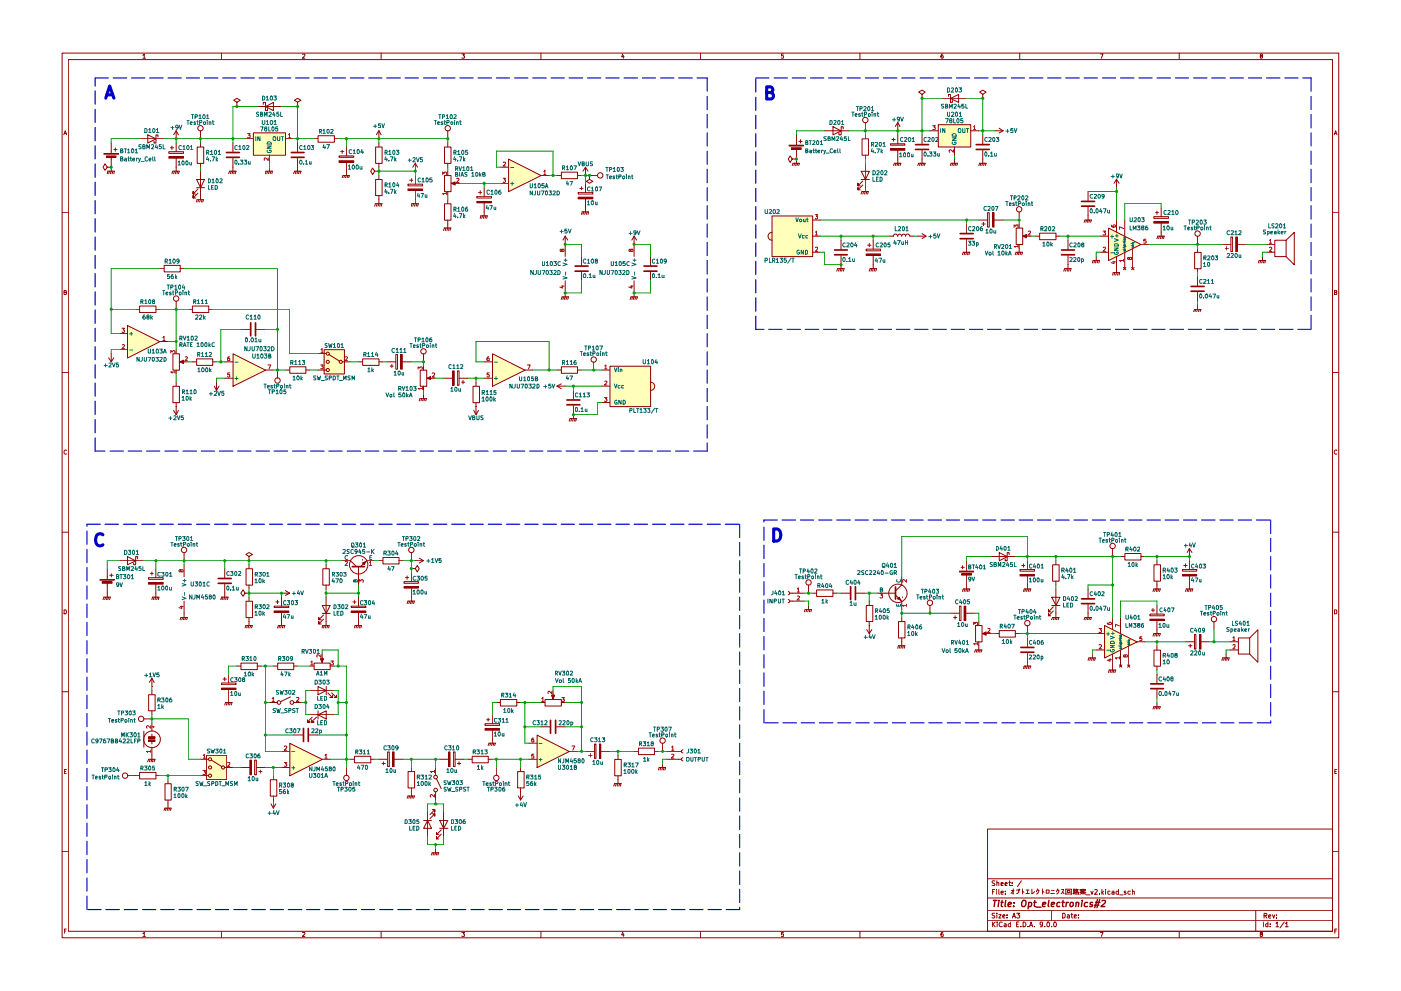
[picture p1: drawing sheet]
<svg xmlns="http://www.w3.org/2000/svg" width="420mm" height="297mm" viewBox="0 0 420 297" stroke-linecap="round" stroke-linejoin="round" font-family="sans-serif">
<g fill="none" stroke="#910000" stroke-width=".3">
<path d="M18.6 15.9h382.9v265.2h-382.9zM20.5 17.9h379.1v261.2h-379.1zM42.8 16.6l.5-.4v1.2M42.8 17.4h.8M66.5 15.9v2M90.8 16.3l.4-.1 .2 .4-.7 .8h.7M114.3 15.9v2M138.5 16.2h.8l-.4 .5 .4 .1v.6h-.8M162.2 15.9v2M186.8 16.2l-.4 .8h.8M187 16.6v.8M210.1 15.9v2"/>
<path d="M234.9 16.2h-.5v.6l.4-.1 .2 .2-.1 .5h-.5M257.9 15.9v2M282.8 16.2l-.4 .1-.2 .9 .2 .2h.5v-.6l-.5-.1-.2 .2M305.8 15.9v2M330 16.2h.8l-.5 1.2M353.7 15.9v2M378.1 16.8l-.1-.5h.5v.4l-.5 .1 .1 .6 .5-.2-.2-.4M19.1 40.4l.5-1.2 .4 1.2M19.3 40h.6M400.1 40.4l.5-1.2 .4 1.2M400.2 40h.6M18.6 63.8h1.9"/>
<path d="M399.6 63.8h1.9M19.2 87.6l.6-.1v-.4l-.6-.1v1.3h.5l.3-.4-.4-.3M400.2 87.6l.6-.1v-.4l-.6-.1v1.3h.5l.2-.6-.3-.1M18.6 111.7h1.9M399.6 111.7h1.9M20 135l-.4-.1-.4 .3v.7l.4 .2h.4M400.9 135a.58 .58 0 0 0-.8 .5 .58 .58 0 0 0 .8 .6M18.6 159.5h1.9M399.6 159.5h1.9M19.2 182.8h.5l.2 .2 .1 .5-.3 .5h-.5zM400.2 182.8h.5l.2 .2-.2 1h-.5zM18.6 207.3h1.9"/>
<path d="M399.6 207.3h1.9M19.3 231.2h.4M19.9 230.6h-.6v1.3h.6M400.3 231.2h.4M400.9 230.6h-.6v1.3h.6M18.6 255.3h1.9M296.2 248.5h103.4v30.6h-103.4zM399.6 255.3h1.9M19.3 279.1h.4M19.9 278.5h-.6v1.2M42.8 279.8l.5-.3v1.2M66.5 279.1v2"/>
<path d="M90.8 279.6l.6-.1v.3l-.7 .9h.7M114.3 279.1v2M138.5 279.5h.8l-.4 .4 .4 .2v.5h-.8M162.2 279.1v2M186.8 279.4l-.4 .8h.8M187 279.8v.9M210.1 279.1v2M234.9 279.5h-.5v.5a.45 .45 0 0 1 .5 .1 .45 .45 0 0 1 0 .6l-.5-.1M257.9 279.1v2M282.8 279.5l-.4 .1-.2 .8 .1 .3 .6-.1-.2-.7-.5 .3M296.2 275.8h103.4M296.2 273h103.4"/>
<path d="M296.2 269.2h103.4M296.2 263.4h103.4M297.6 276.4v1.4M297.6 267.3h.5M297.8 277l.6 .8M298.3 266.6h-.7v1.5M298.4 273.7l-.8 .1-.1 .4 .7 .3 .2 .3-.3 .4-.6-.1M298.4 264.1l-.8 .1v.4l.5 .2 .3 .4-.2 .2h-.7M298.4 276.4l-.8 .8M298.8 266.6v.2M298.8 267.1v1M299 273.7v.1"/>
<path d="M299 264.7l.6-.1v.8M299 264v1.4M299 274.2v1M299 276.4v.1M299 276.9v.9M299.6 274.2h.6l-.6 1h.6M299.6 266.6v1.4l.1 .1M300.2 267.5h.7l-.1-.4h-.6v.9h.6M300.2 265l.7-.2-.1-.2h-.6v.8h.6M300.6 276.5l-.1-.1a.67 .67 0 0 0-.9 .7 .67 .67 0 0 0 1 .6M300.7 274.7l.7-.2-.2-.3h-.4l-.1 .7 .3 .3 .3-.1M301.2 276.9l.6 .1v.8"/>
<path d="M301.4 265l.7-.2-.2-.3-.4 .1-.1 .7 .6 .1M301.5 267.9v.2M301.5 267.1v.2M301.8 277.2l-.7 .3 .2 .3 .5-.1M302 275v.2M302 274.2v.2M302.5 264.5h.6M302.8 264v1.4h.3M303.1 276.9h-.4l-.4 .2 .1 .6h.7M303.1 276.4v1.4M303.3 267h.8M303.5 265.3v.1"/>
<path d="M303.5 264.6v.2M303.6 275.2l.5-1.5 .4 1.5M303.8 267l-.6 .8M303.8 274.7h.7M303.9 266.4v1.6l-.2-.1M304.8 266.8h.8a.88 .88 0 0 1-.7 1.1M304.9 273.7h.9l-.5 .5 .5 .3-.1 .5-.1 .2-.7-.2M304.9 277h.4M305.6 276.4h-.7v1.4h.7M305.6 266.5l.1 .3zM305.8 279.1v2M306.2 277.7v.1"/>
<path d="M306.3 264l-1.2 1.8M306.7 267.1l.4 .4M306.7 266.4v1.6M306.8 276.4a.73 .73 0 0 1 .9 .7 .73 .73 0 0 1-.9 .7zM307.7 267.8h1M307.8 266.8h.8M308.2 266.8v1M308.3 277.7v.1M308.8 277.8l.4-1.4 .5 1.4M308.9 277.4h.6M309.5 266.5v1.4l.7-.7M310.2 277.7v.1"/>
<path d="M311.1 266.4l-.3 .9M311.1 266.8h.5v.2l-.4 .8-.3 .2M312.7 277l-.3 .3-.4-.1v-.8l.7 .1v1l-.4 .3h-.3M312.7 267.1l.4 .4M312.7 266.4v1.6M313.4 277.7v.1M313.8 266.8h.8v.9h-.8zM314.1 276.4a.69 .69 0 0 1 .7 .5 .69 .69 0 0 1-.3 .8v.1a.84 .84 0 0 1-.4-1.4zM315.1 267.8h1.1M315.3 267h.8M315.4 277.7v.1M315.4 273v2.8"/>
<path d="M316.3 276.4a.68 .68 0 0 1 .7 .7 .68 .68 0 0 1-.9 .6l-.1-.8zM317.2 266.4l-.4 .9M317.2 266.8h.4v.2l-.4 .8-.3 .2M318.3 266.6h.6l-.6 1.3M318.7 273.7h.5l.2 .4v.7l-.4 .4h-.3zM318.7 267.4l.4 .5M319.6 268.1v-1.6h1.8v1.6M319.6 268h1.8M320.1 274.2h.5l.1 1M320.1 267h.8v.5h-.8zM320.7 274.5l-.5 .1-.2 .2 .2 .4 .5-.1M321.2 274.2h.5"/>
<path d="M321.4 273.7v1.2l.3 .3M321.7 267.9h.7M321.9 266.5h.5v.5h-.5zM321.9 267.3v.6M322.2 274.7l.6-.2-.1-.3h-.5v.7l.1 .3 .4-.1M322.2 267.4h.2M322.2 267v.9M322.7 268.1v-.6h.7v.6M322.7 268h.7M322.7 266.7l.8 .8M322.7 266.6h.6l-.9 .9M322.8 266.4l-.3 .6"/>
<path d="M323.4 275v.2M323.4 274.2v.2M323.8 268.1l1-.6 .8 .6M323.8 267.5h1.8M323.9 266.8v-.2h1.6v.2M323.9 266.9h1.6M324.3 267.1l1.2 .3M324.5 266.8l-.3 .3M324.8 266.4v.2M324.8 267.4v.7M325.1 266.9l-.2 .3-.9 .2M325.8 268.2h1.1"/>
<path d="M327.2 267.1l.3 1 .3-1M328.3 266.8l.5-.2 .3 .4-.8 1.1h.8M329.7 267.9v.2M330 279.5h.8l-.5 1.2M330.5 266.6v1.5M330.5 267.5l.5 .6M331 267.1l-.5 .5M331.6 266.6v.2M331.6 267.1v1M332.9 267.1l-.7 .1v.7l.7 .1M333.5 267.1h.5l.1 1M334.1 267.5l-.7 .2 .3 .4 .4-.1"/>
<path d="M335.4 267.1h-.5l-.2 .3 .2 .6h.5M335.4 266.6v1.5M335.8 268.2h1M337.7 267.1h-.5l-.1 .3 .6 .5-.6 .1M339 267.1h-.6l-.2 .3 .2 .6h.6M339.6 267.2l.5-.1 .1 1M339.6 266.6v1.5M353.7 279.1v2M376.6 273v6.1M378.1 280l-.1-.4 .5-.1v.4l-.5 .2v.5l.5 .1 .1-.5-.2-.2M379 276.4v1.4M379.1 274.4h.7l.1-.5-.8-.1v1.4"/>
<path d="M379.4 274.4l.5 .8M380.2 276.9h-.4l-.2 .2v.6h.6M380.2 276.4v1.4M380.4 274.7l.7-.2-.1-.3-.5 .1-.1 .7 .3 .2 .3-.1M380.9 277.7v.1M380.9 276.9v.1M381.6 274.2l.4 1 .3-1M382.7 276.8l.3-.4v1.4M382.7 277.8h.8M382.8 275v.2M382.8 274.3v.1M385.1 276.4l-1.2 1.7"/>
<path d="M385.5 276.8l.4-.4v1.4M385.5 277.8h.8M400.3 279.1h.4M400.9 278.5h-.6v1.2M42.8 280.7h.8"/>
</g>
<g fill="none" stroke="#910000" stroke-width=".42">
<path d="M297.9 269.9h1.1M298.4 269.9l-.2 1.8M299.5 270.5l-.2 1.2M299.6 269.9v.1M300.2 270.5h.7M300.5 269.9l-.2 1.6 .4 .2M301.6 269.9l-.2 1.6 .2 .2M302.4 271.1l.9-.2-.1-.3-.5-.1-.3 .2-.1 .8 .3 .2h.5M304 271.6v.1M304.2 270.6v.1M306.6 270.1l.4-.2 .6 .2a1.3 1.3 0 0 1-.5 1.6l-.6-.2zM308.6 270.6h.7v.8l-.4 .3h-.5"/>
<path d="M308.6 270.5l-.3 1.9M310 270.5h.8M310.3 269.9l-.1 1.6 .4 .2M310.8 271.9h1.4M312.6 271.1l1-.2v-.3l-.6-.1-.3 .2v1h.7M314.6 269.9l-.3 1.6 .3 .2M315.3 271.1l1-.2-.1-.3-.5-.1-.4 .2v1h.7M317.9 270.6l-.5-.1-.5 .3 .1 .9h.8M318.5 270.5h.7M318.8 269.9l-.2 1.6 .5 .2M319.8 270.5l-.1 1.2M320.4 270.5l-.6 .3"/>
<path d="M321 270.6l.3-.1 .6 .1v.8l-.5 .3-.6-.3zM322.7 270.6h.8l-.1 1.1M322.8 270.5l-.2 1.2M324.5 270.5l-.2 1.2M324.6 269.9v.1M326.2 270.6h-.7l-.3 .8 .3 .3h.6M327.7 270.6l-.5-.1-.3 .2v.4l.7 .1-.1 .5h-.7M328.2 271.3h1.4M328.5 270.5h1.4M329.1 269.6l-.8 2.5M329.8 269.6l-.8 2.5M330.5 270l.8-.1 .2 .1v.4l-1.3 1.3h1.1"/>
</g>
<g fill="#ffb">
<path d="M75.9 39.8h9.7v6.7h-9.7z"/>
<path d="M152.5 47.7l9.7 4.9-9.7 4.8z"/>
<path d="M147.7 106l9.7 4.9-9.7 4.8z"/>
<path d="M38.2 97.5l9.7 4.9-9.7 4.9z"/>
<path d="M97.2 104.8h6.1v7.3h-6.1z"/>
<path d="M69.8 106l9.8 4.9-9.8 4.8z"/>
<path d="M195.1 114.5a1.23 1.23 0 0 1 1.2 1.2 1.23 1.23 0 0 1-1.2 1.3z"/>
<path d="M182.9 109.7h12.2v12.1h-12.2z"/>
<path d="M86.9 222.8l9.7 4.8-9.7 4.9z"/>
<path d="M61.9 226.4h6.1v7.3h-6.1z"/>
<path d="M161 220.3l9.7 4.9-9.7 4.8z"/>
<path d="M281.3 37.3h9.8v6.7h-9.8z"/>
<path d="M230.5 70.1l1-.5v2.4l-.7-.3a1.18 1.18 0 0 1-.3-1.6z"/>
<path d="M231.5 64.7h12.2v12.2h-12.2z"/>
<path d="M331.2 187.5l9.8 4.9-9.8 4.8z"/>
<path d="M332.4 68.3l9.7 4.9-9.7 4.9z"/>
</g>
<g fill="none" stroke="#910000" stroke-width=".3">
<path d="M52.8 39.2v2.4M52.8 39.2l-.7 1.2M52.8 39.2l.7 1.2M60.1 39.2v2.4M71 30.6l1.1-.5-1.1-.6-.9 .6 .9 .5v1.3M71 31.9h.1M76 39.8h9.6v6.7h-9.6zM77.1 31.9h7.3M79 31.3v-.6h.6v2.4h.6v-.5M79.6 32l2.4-1.3v2.4zM89.2 30.6l1.1-.5-1.1-.6-.9 .6 .9 .5v1.3M89.2 31.9h.1"/>
<path d="M31.2 46h4.4v.2h-4.4zM31.2 46.1h4.4M31.9 46.7h2.9v.5h-2.9zM32.2 50.1l-.7-1-.6 1 .6 1 .7-1h1.2M32.2 52.1l.1-.8h2l-.2 .8M32.9 51.3l-.3 .8M33.4 50.1h.1M33.4 42.8v3.2M33.4 47v4.3l-.3 .8M33.9 51.3l-.3 .8M34.2 44.8h.9M34.6 44.3v1"/>
<path d="M41.8 41.6h7.4M44.3 40.4l2.5 1.2-2.5 1.3zM47.4 41v-.6h-.6v2.5h-.6v-.6M50.6 45.5h4.4v.5h-4.4zM50.6 47h4.4v.4h-4.4zM51.1 44.3h1M51.6 52.1l.2-.8h2l-.3 .8M51.6 43.8v1M52.3 51.3l-.2 .8M52.8 41.6h.1M52.8 42.8v2.7M52.8 47.4v3.9l-.2 .8"/>
<path d="M53.3 51.3l-.2 .8M59.1 44.1h2v4.9h-2zM60.1 42.8v1.2M60.1 48.9v1.2M68.6 52.1l.2-.8h2l-.3 .8M69.3 51.3l-.2 .8M69.8 42.8v2.7M69.8 47.4v3.9l-.2 .8M70.3 51.3l-.2 .8M73.5 41.6h2.4M79.6 52.1l.2-.8h1.9l-.2 .8M80.3 51.3l-.3 .8"/>
<path d="M80.8 46.5v2.4M80.8 50.1v1.2l-.3 .8M81.3 51.3l-.3 .8M85.6 41.6h2.5M88.1 52.1l.2-.8h2l-.3 .8M88.8 51.3l-.2 .8M89.2 42.8v2.7M89.2 47.4l-.1 4.7M89.7 51.3l-.2 .8M94.1 41.6h1.2M95.4 40.7h4.9v1.9h-4.9zM100.2 41.6h1.2"/>
<path d="M150 54.9h2.5M150 50.1h2.5M152.5 47.7l9.8 4.9-9.8 4.8zM162.2 52.6h2.5M167 52.6h1.3M168.4 51.6h4.8v2h-4.8zM173.1 52.6h1.3M137.2 111.2h.5v4.3h-.5zM138.4 114.6h1M138.9 114v1.1M345.8 212.5l.2-.7h2l-.3 .7M346.5 211.8l-.2 .7"/>
<path d="M347 210.6l-.2 1.9M347.5 211.8l-.3 .7"/>
<circle cx="60.1" cy="38.4" r=".8"/>
</g>
<path d="M74.3 40h.7l-.4 .6h.4v.5l-.2 .2-.5-.2M80.4 47.3v.8l-.8-.8-.4 .2 .1 .5M86.5 40.4l.4-.4v1.3M86.5 41.3h.7M150.9 53.4h.7l-.4 .5 .4 .2v.3l-.2 .3-.5-.2M151 48.7l.5-.1 .1 .3-.7 .9h.7M163.1 51.4l.3-.4v1.2M163.1 52.2h.6" fill="none" stroke="#b90000" stroke-width=".3"/>
<g fill="none" stroke="#006665" stroke-width=".3">
<path d="M76.7 41v1.2M78 41v1.2l-.7-1.2v1.2M80.1 43.8h1.3l-1.3 .6h1.3M80.2 45l-.1 .4 .3 .3h.6l.4-.3-.1-.4h-.5v.2M80.3 42.6a.72 .72 0 0 1 1.1 .6h-1.3zM83.2 41v.9l.3 .3 .4-.1v-1.1M84.3 41h.7M84.7 41v1.2M153.2 55h.9M153.2 50.2h.9M153.6 54.6v.9"/>
<circle cx="82.3" cy="41.5" r=".57"/>
</g>
<path d="M67.9 45.7h3.9M67.9 47.2h3.9M87.4 45.7h3.8M87.4 47.2h3.8" fill="none" stroke="#910000" stroke-width=".51"/>
<path d="M31.9 46.9h2.9M50.6 47.2h4.4" fill="none" stroke="#910000" stroke-width=".42"/>
<path d="M135.7 111.2h.5v4.3h-.5z" fill="#910000"/>
<g fill="none" stroke="#910000" stroke-width=".3">
<path d="M133.3 52.6h2v4.8h-2zM134.3 59.9v1.1M143 58.8h4.4v.6h-4.4zM143.5 57.7h.9M144 57.1v1.1M145.2 56.2v2.6M133 69.1l.3-.8h1.9l-.2 .8M133.3 61.1h2v4.9h-2zM133.8 68.3l-.3 .8M134.3 66v2.3l-.3 .8M134.7 68.3l-.2 .8M143 60.4h4.4v.4h-4.4z"/>
<path d="M144 65.4l.2-.7h1.9l-.1 .7M144.7 64.7l-.3 .7M145.2 60.8v3.9l-.3 .7M145.7 64.7l-.2 .7M133 113.4h2.7M135.7 111.2h.5v4.3h-.5zM137.7 113.4h2.7M145.2 113.4h2.5M145.2 108.5h2.5M147.7 106l9.7 5-9.7 4.8zM157.4 110.9h2.4"/>
</g>
<path d="M146.6 106.9l-.4 .1-.2 .9 .7 .1-.1-.6-.6 .2M146.7 111.8h-.6l-.1 .6h.7v.5l-.1 .1-.6-.1M158.2 109.4h.8l-.5 1.2" fill="none" stroke="#b90000" stroke-width=".3"/>
<path d="M148.3 113.5h.9M148.3 108.5h.9M148.8 112.9v1" fill="none" stroke="#006665" stroke-width=".3"/>
<path d="M143 60.6h4.4" fill="none" stroke="#910000" stroke-width=".42"/>
<path d="M135.4 55l1.1-.4v.9z" fill="#910000"/>
<g fill="none" stroke="#910000" stroke-width=".3">
<path d="M134.3 51.3v1.3M134.3 57.4v1.2M135.4 54.9l1.1-.4v1zM135.7 54.9h2.2M173.4 57.7h4.4v.5h-4.4zM173.9 56.5h.9M174.4 56v.9M175.6 52.6h.1M175.6 50.1l-.8 1.2M175.6 50.1l.8 1.2M175.6 50.1v2.5M176.8 52.6v1.2l1 .6-1 .5-.9-.5 .9-.6"/>
<path d="M176.8 52.6h.1M176.8 52.6h2.4M169.5 70.8v6.1M169.5 70.8l-.7 1.2M169.5 70.8l.8 1.2M174.4 76.9v2.6M174.4 64.3l.2-.8h1.9l-.1 .8M175.1 63.5l-.3 .8M175.6 62.3v1.2l-.3 .8M176.1 63.5l-.2 .8M190.2 73.2h.1M190.2 70.8v6.1"/>
<path d="M190.2 70.8l-.7 1.2M190.2 70.8l.7 1.2M168.3 89.7l.3-.7h1.9l-.2 .7M169 89l-.2 .7M169.5 84.2v4.8l-.3 .7M170 89l-.2 .7M174.4 81.4v2.8M189 89.7l.2-.7h2l-.3 .7M189.7 89l-.2 .7M190.2 84.2v4.8l-.3 .7M190.7 89l-.3 .7M167 115.7l1.3 .8"/>
<path d="M167 115.7h2.5M167 110.9h1.3M168.3 115.1l-1.3 .6M168.4 109.9h4.8v2h-4.8zM173.1 110.9h1.3M178.1 108.5v2.4"/>
<circle cx="180" cy="52.6" r=".8"/>
<circle cx="178.1" cy="107.8" r=".8"/>
</g>
<path d="M132.8 52.3v-.7l.4 .4 .1-.4h.6v.7M133.9 58h-1.1l.3 .3M133.9 57.7v.6M137 53.6l.4-.2 .3 .4-.8 .9h.8M168.5 74.9l.2-.2 .5 .1-.1 .6h-.5l-.2-.6h-.3v.6l.4-.2M189.1 74.9l.3-.2 .4 .1-.1 .6h-.4l-.2-.6h-.4v.6l.4-.2M168.4 85.8h.8M168.7 85.6v.8l-.8-.4M189.1 85.8h.7M189.5 85.6v.8l-.9-.4" fill="none" stroke="#b90000" stroke-width=".3"/>
<path d="M168.8 78.8l1.3 .4-1.3 .5M169.2 78h.9M169.6 77.6v.8M189.5 78.8l1.3 .4-1.3 .5M189.8 78h1M190.2 77.6v.8M168.8 82.9l1.3 .4-1.3 .4M169.6 81.5v1M189.5 82.9l1.3 .4-1.3 .4M190.2 81.5v1" fill="none" stroke="#006665" stroke-width=".3"/>
<path d="M172.5 79.8h3.9M172.5 81.3h3.9" fill="none" stroke="#910000" stroke-width=".51"/>
<path d="M173.4 59.1h4.4v.5h-4.4z" fill="#910000"/>
<path d="M173.4 59.1h4.4v.5h-4.4zM175.6 54.9v2.8M175.6 59.6v2.7M51.9 106h1.9v5h-1.9z" fill="none" stroke="#910000" stroke-width=".3"/>
<path d="M54 108.5l1.1-.5v1z" fill="#910000"/>
<g fill="none" stroke="#910000" stroke-width=".3">
<path d="M35.8 100h2.4M38.2 97.6l9.8 4.8-9.8 4.9zM72.2 98.7h2.7M76.9 98.7h2.7M35.8 104.8h2.4M47.9 102.4h2.5M52.8 104.8v1.2M52.8 110.9v1.2M53.9 108.5l1.1-.6v1.1zM54.3 108.5h2.2M57.7 108.5h1.2M59 107.6h4.8v1.9h-4.8z"/>
<path d="M63.8 108.5h1.1M126 111h2v4.8h-2z"/>
</g>
<path d="M36.6 98.4h.7l-.4 .5 .4 .1v.6l-.7-.1M36.7 103.4l.4-.1 .2 .3-.7 .9h.7M48.9 101.2l.3-.4v1.3M48.9 102.1h.6M51.2 105.8v-.7l.5 .4 .1-.3 .4-.1 .3 .2-.2 .5M52.5 111.5h-1.3l.4 .3M52.5 111.2v.6M55.5 107l.5-.1 .2 .4-.7 .8h.7" fill="none" stroke="#b90000" stroke-width=".3"/>
<path d="M75.2 96.8v3.9M76.6 96.8v3.9" fill="none" stroke="#910000" stroke-width=".51"/>
<path d="M39.4 99.6v.9M38.9 100.1h.9M38.9 104.9h.9" fill="none" stroke="#006665" stroke-width=".3"/>
<path d="M128.1 113.4l1.1-.5v.9z" fill="#910000"/>
<g fill="none" stroke="#910000" stroke-width=".3">
<path d="M95.3 106h2.5M95.3 110.9h2.5M97.2 104.8h6.1v7.3h-6.1zM98.6 106.3l3.2 1.9M102.6 108.5h2.5M107.5 108.5h1.2M108.8 107.6h4.9v1.9h-4.9zM113.6 108.5h1.2M117 109.7h.9M117.5 109.2v1M118.7 106.3h.5v4.4h-.5zM127 109.7v1.2"/>
<path d="M127 115.7v1.3M128.1 113.4l1-.5v.9zM128.4 113.4h2.2"/>
<circle cx="98.3" cy="106" r=".47"/>
<circle cx="98.3" cy="108.5" r=".47"/>
<circle cx="98.3" cy="110.9" r=".47"/>
<circle cx="102.2" cy="108.5" r=".47"/>
</g>
<path d="M96.2 109.4h.7l-.4 .4 .4 .3v.4h-.7M96.3 104.8l.3-.3v1.2M96.3 105.7h.6M103.5 107l.5-.1 .2 .4-.7 .8h.7M125.4 110.7v-.7l.5 .3 .1-.3h.5l.2 .2-.2 .5M126.7 116.4h-1.3l.3 .4M126.7 116v.8M129.6 111.9l.5-.1 .3 .2-.8 1h.8" fill="none" stroke="#b90000" stroke-width=".3"/>
<path d="M120.1 106.3h.5v4.4h-.5z" fill="#910000"/>
<g fill="none" stroke="#910000" stroke-width=".3">
<path d="M113.6 39.2l-.7 1.2M113.6 39.2l.7 1.2M113.6 39.2v2.4M134.3 39.2v2.4M101.7 46.7h4.4v.5h-4.4zM102.2 45.5h.9M102.6 53.3l.3-.7h1.9l-.2 .7M102.6 45v1M103.4 52.6l-.3 .7M103.9 51.3v1.3l-.3 .7M104.4 52.6l-.3 .7M112.4 51.3l-.6-.9-.6 .9 .6 1 .6-1h1.2"/>
<path d="M113.6 51.3h.1M49.2 79.5h4.9v2h-4.9zM40.6 92.7h1.2M41.9 91.7h4.9v2h-4.9zM46.7 92.7h1.2M47.9 80.5h1.3M52.8 90.3v2.4M54 80.5h1.2M56.5 92.7h1.2M57.7 91.7h4.9v2h-4.9zM62.6 92.7h1.2M32.6 107.3l.8 1.2"/>
<path d="M33.4 106h.1M33.4 106v2.5M34.1 107.3l-.7 1.2M51.9 115.8h1.9v4.9h-1.9zM52.8 114.6v1.1M64.3 115.7l.6 1.3M64.9 114.6h.1M64.9 114.6v2.4M65.7 115.7l-.8 1.3M67.4 108.5h2.4M67.4 113.4h2.4M69.9 106l9.7 5-9.7 4.8z"/>
<path d="M79.6 110.9h2.4M83.2 110.9v2.5M85.6 110.9h1.3M86.9 109.9h4.8v2h-4.8zM91.7 110.9h1.3M116 108.5h2.7M120.1 106.3h.5v4.4h-.5zM120.6 108.5h2.8M126.5 119.4l-.3 .7M127 106v2.5M127 118.2v1.2l-.3 .7M127.4 119.4l-.2 .7"/>
<path d="M141.9 115.8h1.9v4.9h-1.9zM142.7 114.6v1.1M172 117v2.6M52.1 123l.7 1.3M52.8 121.8h.1M52.8 120.6v3.7M53.5 123l-.7 1.3M125.7 120.1l.3-.7h1.9l-.2 .7M142.1 123l.6 1.3M142.7 121.8h.1M142.7 120.6v3.7M143.5 123l-.8 1.3"/>
<path d="M170.7 126.2l.2-.7h2l-.3 .7M171.4 125.5l-.2 .7M172 121.6v3.9l-.3 .7M172.5 125.5l-.3 .7"/>
<circle cx="134.3" cy="38.4" r=".8"/>
<circle cx="52.8" cy="89.5" r=".8"/>
<circle cx="83.2" cy="114" r=".8"/>
<circle cx="127" cy="105.3" r=".8"/>
</g>
<path d="M68.8 106.9l-.4 .1-.2 .9 .7 .1-.2-.6-.5 .2M68.9 111.8h-.6l-.1 .6h.7v.5l-.2 .1-.5-.1M80.3 109.4h.9l-.5 1.2" fill="none" stroke="#b90000" stroke-width=".3"/>
<path d="M70.4 113.5h1M70.4 108.5h1M71 112.9v1" fill="none" stroke="#006665" stroke-width=".3"/>
<path d="M170 119.9h3.9M170 121.3h3.9" fill="none" stroke="#910000" stroke-width=".51"/>
<path d="M101.7 48.2h4.4v.5h-4.4z" fill="#910000"/>
<g fill="none" stroke="#910000" stroke-width=".3">
<path d="M59 53.8h2.3l-1.1 2.5zM59 56.3h2.3M59.4 57.9l-1.5 1.5v-.8v.8h.8M59.4 56.6l-1.5 1.6v-.8v.8h.8M59.6 59.9l-.2 .6M60.1 51.3v8.6l-.2 .6M60.6 59.9l-.2 .6M101.7 48.2h4.4v.5h-4.4zM103.9 44v2.7M103.9 48.7v2.6M113.6 59.9v1.1l-.2 .8M122.3 55.2h4.4v.5h-4.4z"/>
<path d="M122.9 54h.9M123.4 53.5v1M133.3 44.1h2v4.9h-2zM134.3 42.8v1.2M134.3 48.9v1.2M58.9 60.5l.2-.6h1.9l-.2 .6M112.4 61.8l.2-.8h2l-.3 .8M113.1 61l-.2 .8M114 61l-.1 .8M195.1 76.9v2.6M195.1 81.4v2.8M180.4 110.9h2.5"/>
<path d="M180.4 115.7h2.5M182.9 109.8h12.2v12.1h-12.2zM195.1 114.6a1.23 1.23 0 0 1 1.2 1.2 1.23 1.23 0 0 1-1.2 1.2M180.4 120.6h2.5"/>
</g>
<path d="M181.3 119.1h.7l-.4 .4 .3 .1v.6h-.6M181.4 109.7l.3-.3v1.2M181.4 114.3l.4-.1 .2 .4-.7 .8h.7M181.4 110.6h.6" fill="none" stroke="#b90000" stroke-width=".3"/>
<path d="M184.2 110.2l.5 1.2 .3-1.2M184.2 115.1l.5 1.2 .3-1.2M185.4 110.2v.1M185.4 110.7v.7M185.9 115.6l-.3-.1-.3 .2 .1 .5h.5M186 110.7l.5 .1v.6M186 110.7v.7M186.3 120v1.2l-.7-1.2v1.2M186.9 120l.6 .2-.1 1h-.5zM187 115.6l-.6 .1v.5h.6M185 120.1a.59 .59 0 0 0-.7 .3 .59 .59 0 0 0 .3 .8l.5-.1v-.5h-.3" fill="none" stroke="#006665" stroke-width=".3"/>
<path d="M193.1 79.8h3.9M193.1 81.3h3.9" fill="none" stroke="#910000" stroke-width=".51"/>
<path d="M122.3 56.6h4.4v.5h-4.4z" fill="#910000"/>
<g fill="none" stroke="#910000" stroke-width=".3">
<path d="M112.6 44.1h2v4.9h-2zM112.6 53.8h2v4.8h-2zM113.6 42.8v1.2M113.6 48.9v1.2M113.6 52.6v1.2M113.6 58.6v1.3M122.3 56.6h4.4v.5h-4.4zM124.5 51.3h.1M124.5 48.9v2.4M124.5 52.6v2.6M124.5 57.1v3.9l-.2 .8M124.5 48.9l-.7 1.2"/>
<path d="M124.5 48.9l.7 1.2M123.4 61.8l.1-.8h2l-.3 .8M124 61l-.2 .8M125.1 61l-.3 .8M114.6 228.9h1M115.1 228.3v1M116.2 225.4h.6v4.4h-.6z"/>
</g>
<path d="M117.7 225.4h.5v4.4h-.5z" fill="#910000"/>
<g fill="none" stroke="#910000" stroke-width=".3">
<path d="M145.5 216.9h4.4v.5h-4.4zM146 215.7h.9M146.4 215.2v1M105.1 227.6h1.2M106.3 226.7h4.9v1.9h-4.9zM111.2 227.6h1.2M113.6 227.6h2.6M117.7 225.4h.5v4.4h-.5zM118.2 227.6h2.7M131.8 227.6h2.7M134.5 225.4h.5v4.4h-.5zM136 225.4h.5v4.4h-.5z"/>
<path d="M136.5 227.6h2.6M137.2 228.9h1M137.7 228.3v1M140.4 227.6h1.2M141.6 226.7h4.8v1.9h-4.8zM146.4 227.6h1.3M148.8 230v2.5"/>
<circle cx="148.8" cy="233.2" r=".8"/>
</g>
<path d="M134.7 225.4v4.4" fill="none" stroke="#910000" stroke-width=".42"/>
<path d="M145.5 218.4h4.4v.5h-4.4z" fill="#910000"/>
<g fill="none" stroke="#910000" stroke-width=".3">
<path d="M145.5 218.4h4.4v.5h-4.4zM147.7 214.2v2.7M147.7 218.9v3.9l-.3 .6M162.2 217.8h2.7M163.4 209.7h5v1.9h-5zM166.9 217.8h2.6M146.4 223.4l.2-.6h2l-.3 .6M147.2 222.8l-.3 .6M148.1 222.8l-.2 .6M155.2 231.3h2v4.9h-2zM155.4 238.6l.7 1.2M156.1 237.3h.1"/>
<path d="M156.1 230v1.2M156.1 236.1v3.7M156.9 238.6l-.8 1.2"/>
</g>
<path d="M165.1 215.9v3.9M166.6 215.9v3.9" fill="none" stroke="#910000" stroke-width=".51"/>
<path d="M165.4 208.4h1l-.5 1.1z" fill="#910000"/>
<path d="M106.3 179.9v1M105.3 181.7h4.4v.4h-4.4zM105.8 180.4h1M148.8 210.6h1.2M150.1 209.7h4.9v1.9h-4.9zM154.9 210.6h1.2M162.2 210.6h1.2M165.4 208.4h1l-.5 1.1zM165.9 206.9v2.2M168.3 210.6h1.2" fill="none" stroke="#910000" stroke-width=".3"/>
<path d="M162.5 209.4l.3-.4v1.2M162.5 210.2h.7M165.5 207.2v.7l-.8-.7-.4 .2 .1 .5M168.5 209h.7l-.4 .5 .4 .2v.5l-.7-.1" fill="none" stroke="#b90000" stroke-width=".3"/>
<path d="M105.3 183.1h4.4v.5h-4.4z" fill="#910000"/>
<g fill="none" stroke="#910000" stroke-width=".3">
<path d="M73.5 177.8l-.6-1-.7 1 .7 .9 .6-.9h1.2M73.8 170.5h1.9v4.9h-1.9zM74.7 177.8h.1M74.7 169.2v1.2M74.7 175.3v1.2M74.7 179v1.2M83.2 179.9v1M107.5 179v2.7M121.2 174.3h4.3v.5h-4.3zM121.2 175.9h4.3v.4h-4.3zM121.6 173.1h1M122.1 172.6v1.1"/>
<path d="M123.4 170.4h1.1l.6-.9 .6 .9-.6 1-.6-1M123.4 170.4h.1M123.4 171.7v2.6M123.4 176.3v3.9l-.3 .7M73.5 188.2l.2-.7h2l-.3 .7M73.8 180.2h1.9v4.9h-1.9zM74.2 187.5l-.2 .7M74.7 185.1v2.4l-.3 .7M75.2 187.5l-.3 .7M82.2 181.7h4.4v.4h-4.4zM82.7 180.4h1M83.2 188.2l.3-.7h1.9l-.2 .7"/>
<path d="M83.9 187.5l-.2 .7M84.4 186.3v1.2l-.2 .7M84.9 187.5l-.2 .7M96.6 188.2l.2-.7h1.9l-.1 .7M97.3 187.5l-.3 .7M97.8 186.3v1.2l-.3 .7M98.3 187.5l-.3 .7M105.3 183.1h4.4v.5h-4.4zM106.3 188.2l.2-.7h2l-.3 .7M107 187.5l-.2 .7M107.5 183.6v3.9l-.2 .7M108 187.5l-.2 .7"/>
<path d="M122.1 180.9l.2-.7h2l-.3 .7M122.9 180.2l-.3 .7M123.8 180.2l-.3 .7M122.1 239.3l.2-.7h2l-.3 .7M122.4 231.3h1.9v4.9h-1.9zM122.9 238.6l-.3 .7M123.4 230v1.2M123.4 236.1v2.5l-.3 .7M123.8 238.6l-.3 .7M130.6 230v2.5M130.6 237.3v2.5M130.9 233.4l1.4 3"/>
<path d="M127 245.9h2.4M128.2 243.4v7.3M128.2 245.9l1.2 2.4h-2.4zM129.6 242.7h.8v.7v-.7l-1.5 1.5M129.6 243.9h.8v.7v-.7l-1.5 1.5M131.9 245.9h2.4l-1.2 2.4zM131.9 248.3h2.4M132.3 250l-1.4 1.5v-.8v.8h.7M132.3 248.8l-1.4 1.4v-.7v.7h.7M133 243.4v7.3"/>
<circle cx="130.6" cy="232.9" r=".55"/>
<circle cx="130.6" cy="236.8" r=".55"/>
</g>
<path d="M121.2 176.1h4.3" fill="none" stroke="#910000" stroke-width=".42"/>
<path d="M130.3 231.2h-1.3l.5 .4M130.3 238.2v.7l-.8-.7-.5 .2 .2 .5M130.3 230.9v.7" fill="none" stroke="#b90000" stroke-width=".3"/>
<path d="M82.2 183.1h4.4v.5h-4.4z" fill="#910000"/>
<g fill="none" stroke="#910000" stroke-width=".3">
<path d="M45.6 179.7l.1-.7h2l-.2 .7M46.2 179l-.2 .7M46.7 177.8v1.2l-.2 .7M47.2 179l-.2 .7M84.4 177.8h.1M84.4 179v2.7M84.4 177.8h2.5M85.6 177l1.3 .8M86.9 177.8l-1.3 .7M82.2 183.1h4.4v.5h-4.4zM84.4 183.6v2.7M94.2 198.8h4.8v1.9h-4.8z"/>
<path d="M43.1 215.5h2.5M44.6 208.2h1.9v4.9h-1.9zM45.6 205.7h.1M45.6 203.3v2.4M45.6 206.9v1.3M45.6 213v1.2M45.6 203.3l-.8 1.3M45.6 203.3l.6 1.3M66.5 204.7h4.3v.5h-4.3zM66.5 206.2h4.3v.5h-4.3zM66.9 203.5h1M67.4 203v1"/>
<path d="M68.6 202.1v2.6M68.6 206.7v2.7M80.8 210.6h2.4M87.1 208.9l-2.9 1.4M88.1 210.6h2.4"/>
<circle cx="42.3" cy="215.5" r=".8"/>
<circle cx="83.7" cy="210.6" r=".55"/>
<circle cx="87.5" cy="210.6" r=".55"/>
</g>
<path d="M66.5 206.5h4.3" fill="none" stroke="#910000" stroke-width=".42"/>
<path d="M81.6 209.4l.4-.4v1.2M81.6 210.2h.7M88.9 209.1l.5-.1 .3 .3-.8 .9h.8" fill="none" stroke="#b90000" stroke-width=".3"/>
<path d="M96.1 197.5h1l-.5 1.1z" fill="#910000"/>
<g fill="none" stroke="#910000" stroke-width=".3">
<path d="M44.5 173.1h4.4v.6h-4.4zM45 172h1M45.6 171.4v1M71 199.6h1.2M72.3 198.8h4.9v1.9h-4.9zM77.1 199.6h1.2M82 199.6h1.2M83.3 198.8h4.8v1.9h-4.8zM88.1 199.6h1.1M93 199.6h1.1M96.1 197.4h.9l-.4 1.1zM96.6 196v2.2"/>
<path d="M99 199.6h1.2M67.4 211.3l.2-.7h2l-.3 .7M68.2 210.6l-.3 .7M68.6 209.4l-.2 1.9M69.1 210.6l-.3 .7M93 214.2h7.2M93.6 215l-1.4 1.4h.8h-.8v-.7M94.9 215l-1.5 1.4h.7h-.7v-.7M95.4 214.2l2.4-1.1v2.4zM95.4 213.1v2.4"/>
</g>
<path d="M93.2 198.5l.4-.4v1.2M93.2 199.3h.7M96.3 196.3v.7l-.9-.7-.4 .2 .2 .4M99.2 198.1h.8l-.4 .4 .4 .3-.1 .4h-.7" fill="none" stroke="#b90000" stroke-width=".3"/>
<path d="M44.5 174.6h4.4v.5h-4.4z" fill="#910000"/>
<g fill="none" stroke="#910000" stroke-width=".3">
<path d="M44.5 174.6h4.4v.5h-4.4zM46.7 170.4v2.7M46.7 175.1v2.7M55.2 169.2v3.7M66.2 179.7l.3-.7h1.9l-.2 .7M66.9 179l-.3 .7M67.4 170.4v2.7M67.4 175.1v3.9l-.3 .7M67.9 179l-.3 .7M54 185.8l.3-.7h1.9l-.2 .7M54.8 185.1l-.3 .7M55.2 180.2l-.2 5.6"/>
<path d="M55.7 185.1l-.2 .7M60.1 227.6h2.5M60.1 232.5h2.5M61.9 226.4h6.1v7.3h-6.1zM63.4 227.8l3.1 2M67.4 230h2.4M76.4 227.8h.5v4.4h-.5zM77.6 231.2h1M78.1 230.8v.9M84.4 230h2.5M84.4 225.2h2.5M86.9 222.8l9.7 4.8-9.7 4.9z"/>
<path d="M96.6 227.6h2.4"/>
<circle cx="63" cy="232.5" r=".47"/>
<circle cx="63" cy="230" r=".47"/>
<circle cx="63" cy="227.6" r=".47"/>
<circle cx="66.9" cy="230" r=".47"/>
</g>
<path d="M65.4 173.4h3.9M65.4 174.8h3.9" fill="none" stroke="#910000" stroke-width=".51"/>
<path d="M54.2 170.9l.2-.1 .5 .1-.2 .5-.5-.2-.1-.4-.4 .1 .2 .5 .3-.2M54.1 181.8h.8M54.5 181.6v.8l-.8-.3M60.9 231h.7l-.3 .4 .3 .1v.6h-.7M61 226.4l.3-.3v1.1M61 227.2h.6M68.2 228.6h.7v.4l-.7 .7h.7M85.3 228.5h.7l-.4 .4 .4 .3-.1 .4h-.6M85.3 223.8l.5-.2 .2 .3-.7 1h.7M97.5 226.4l.3-.3v1.1M97.5 227.2h.6" fill="none" stroke="#b90000" stroke-width=".3"/>
<path d="M54.6 174.9l1.2 .4-1.2 .4M54.6 178.9l1.2 .4-1.2 .4M54.9 174h.9M55.4 173.6v.9M55.4 177.5v1M87.5 230.1h.9M87.5 225.3h.9M88 229.7v.9" fill="none" stroke="#006665" stroke-width=".3"/>
<path d="M74.9 227.8h.5v4.4h-.5z" fill="#910000"/>
<path d="M105.1 168.1l1.8 1.7M107.5 169.8v3.1M110 168.1l-1.9 1.7M72.2 230h2.7M74.9 227.8h.5v4.4h-.5zM76.9 230h2.7" fill="none" stroke="#910000" stroke-width=".3"/>
<path d="M105.7 169.8h3.6" fill="none" stroke="#910000" stroke-width=".51"/>
<path d="M108.7 168.7l1-.4-.5 .9z" fill="#910000"/>
<g fill="none" stroke="#910000" stroke-width=".3">
<path d="M102.6 168.1h2.5M107.5 172.9v2.4M108.7 168.7l1-.4-.5 .9zM108.7 167.8h.1M110 168.1h2.4M43.1 219.2v4.8M45.7 217.8h.5M46 217.7v.4M38.2 232.5h3.6M41.9 231.5h4.9v2h-4.9zM44.3 228.3l.2-.7h2l-.3 .7M45 227.6l-.2 .7"/>
<path d="M45.6 220v.8M45.6 222.2v.8M45.6 226.4v1.2l-.3 .7M46 227.6l-.3 .7M46.7 232.5h1.2"/>
<circle cx="107.6" cy="169.3" r="2.75"/>
<circle cx="37.5" cy="232.5" r=".8"/>
<circle cx="45.6" cy="221.6" r="2.5"/>
</g>
<path d="M103.5 168.4l.5-.2 .2 .4-.7 .9h.7M107.7 174.5v-.8l.5 .5 .1-.4 .4-.1 .3 .3-.2 .5M110.8 168.6l.4-.4v1.3M110.8 169.5h.7" fill="none" stroke="#b90000" stroke-width=".3"/>
<path d="M104.2 166.6l-.5-.1a.67 .67 0 0 0-.2 .7 .67 .67 0 0 0 .5 .5l.2-.1M106.5 174.1l.3-.4 .4 .3v.4h-1.2l.1-.6 .4 .1v.5M110.9 167h.4M111.5 166.5h-.6v1.2h.6" fill="none" stroke="#006665" stroke-width=".3"/>
<path d="M44.5 220.8h2v.5h-2z" fill="#910000"/>
<path d="M44.5 220.8h2v.5h-2z" fill="none" stroke="#910000" stroke-width=".3"/>
<path d="M44.5 221.7h2v.5h-2z" fill="#910000"/>
<g fill="none" stroke="#910000" stroke-width=".3">
<path d="M30 173.7h4.3v.2h-4.3zM30 173.8h4.3M74.7 166.8l1-.6-1-.6-1 .6 1 .6v1.3M74.7 168.1h.1M96.8 170.5h2v4.9h-2zM97.8 169.2v1.2M97.8 175.3v1.2M97.8 179v7.3M96.6 181.5h2.4l-1.2 2.4zM96.6 183.9h2.4M97 185.6l-1.4 1.4v-.7v.7h.8M97 184.3l-1.4 1.5v-.7v.7h.8"/>
<path d="M45.6 216.7v2.4M93 206.9h7.2M95.4 205.8l2.4 1.2-2.4 1.2zM97.8 205.8v2.4M98.3 207.7l1.4 1.4h-.7h.7v-.7M99.5 207.7l1.4 1.4h-.7h.7v-.7M44.5 221.7h2v.5h-2zM45.6 223.9v2.5M49.5 234.9h1.9v4.9h-1.9zM50.4 233.7v1.2M50.4 239.8v2.4l-.3 .7M81.1 233.7h1.9v4.9h-1.9z"/>
<path d="M82 239.8h.1M82 232.5v1.2M82 238.6v3.6M88.1 220.3h2.7M92.7 220.3h2.6M103.9 230v2.5M184.4 227.6h1.9v4.9h-1.9zM185.3 226.4v1.2M185.3 232.5v1.2M190.2 225.2h1.2M191.5 224.2h4.8v2h-4.8zM196.3 225.2h1.1"/>
<path d="M197.4 230.8l.3-.8h1.9l-.2 .8M198.2 230l-.2 .8M198.7 222.8v2.4M198.7 228.9v1.1l-.2 .8M199.1 230l-.1 .8M199.9 225.2h4.4M199.9 227.6h4.4M204.8 224.7a.47 .47 0 0 0-.5 .5 .47 .47 0 0 0 .5 .5M204.8 227.1a.47 .47 0 0 0-.5 .5 .47 .47 0 0 0 .5 .4M49.2 242.9l.2-.7h1.9l-.2 .7M49.9 242.2l-.3 .7M50.9 242.2l-.3 .7"/>
<path d="M81.3 241l.7 1.2M82.7 241l-.7 1.2"/>
<circle cx="103.9" cy="233.2" r=".8"/>
<circle cx="198.7" cy="222" r=".8"/>
</g>
<path d="M45.2 217.5v.8l-.9-.8-.4 .3 .2 .5M45.2 225.2h-1.3l.4 .4M45.2 224.8v.8M201.4 223.9l.4-.3v1.3M201.4 226.1h.4l.3 .3-.8 .8h.8M201.4 224.9h.7" fill="none" stroke="#b90000" stroke-width=".3"/>
<path d="M91 218.4v3.8M92.5 218.4v3.8" fill="none" stroke="#910000" stroke-width=".51"/>
<path d="M30.6 174.3h3v.5h-3z" fill="#910000"/>
<g fill="none" stroke="#910000" stroke-width=".3">
<path d="M247.3 39.2h7.3M249.8 38l2.5 1.2-2.5 1.2zM252.9 38.7v-.7h-.6v2.4h-.7v-.6M259.5 36.7v2.5M278.9 39.2h2.4M281.4 37.4h9.7v6.7h-9.7zM291.1 39.2h2.4M236.6 43.5h4.4v.3h-4.4zM236.6 43.6h4.4M237.6 49.6l.2-.7h2l-.3 .7M238.3 48.9l-.2 .7M238.8 47.7v1.2l-.2 .7"/>
<path d="M239.3 48.9l-.3 .7M258.3 51.4h2.4l-1.2 2.4zM258.3 53.8h2.4M258.5 41.6h2v4.9h-2zM258.7 55.5l-1.4 1.4v-.7v.7h.7M258.7 54.3l-1.4 1.4v-.8v.8h.7M259.5 40.4v1.2M259.5 46.5v1.2M259.5 48.9v7.3M286.3 44v2.5M30.6 174.3h3v.5h-3zM30.9 179.7l.3-.7h1.9l-.2 .7"/>
<path d="M31.7 179l-.3 .7M32.2 170.4v3.3M32.2 174.6v4.4l-.3 .7M32.6 179l-.3 .7M32.9 172.4h1M33.4 172v.9M35.8 168.1h7.3M38.2 166.8l2.5 1.3-2.5 1.2zM41.3 167.5v-.7h-.6v2.5h-.6v-.6M55.2 165.6v2.5M113.6 168.1h1.2M114.9 167.1h4.8v1.9h-4.8z"/>
<path d="M119.6 168.1h1.3M123.4 165.6v2.5M124.5 168.1h.1M124.5 168.1h2.5M125.7 167.3l1.3 .8M127 168.1l-1.3 .6M158.6 227.6h2.4M158.6 222.8h2.4M161.1 220.3l9.6 5-9.6 4.8zM170.7 225.2h2.4M175.6 225.2h2.7M176.5 226.4h1"/>
<path d="M177 225.9v1M178.3 223h.4v4.3h-.4zM179.7 223h.5v4.3h-.5zM180.2 225.2h2.7M184.1 235.6l.2-.7h2l-.3 .7M184.8 234.9l-.2 .7M185.3 233.7v1.2l-.2 .7M185.8 234.9l-.2 .7M129.4 256.3l.2-.7h2l-.3 .7M130.1 255.6l-.2 .7M130.6 254.3v1.3l-.2 .7M131.1 255.6l-.2 .7"/>
<circle cx="259.5" cy="36" r=".8"/>
<circle cx="55.2" cy="164.8" r=".8"/>
<circle cx="123.4" cy="164.8" r=".8"/>
</g>
<path d="M180 223v4.3" fill="none" stroke="#910000" stroke-width=".42"/>
<path d="M279.7 37.7h.8l-.4 .4 .3 .1v.6h-.7M291.9 38l.4-.3v1.2M291.9 38.9h.7M285.9 44.9v.7l-.9-.7-.4 .2 .2 .5M160 221.2l-.4 .1-.2 .9 .3 .2 .4-.1-.2-.6-.5 .2M160.1 226.1h-.6l-.1 .6 .6-.1 .1 .6h-.7M171.5 223.6h.9l-.6 1.3" fill="none" stroke="#b90000" stroke-width=".3"/>
<path d="M282.1 38.5v1.2M283.4 38.5v1.2l-.7-1.2v1.2M287.6 38.5l.5 .2-.1 1-.6-.2v-.6zM288.7 38.5l.1 1.2h.5l.1-1.2M289.8 38.5h.7M290.2 38.5v1.2M285.6 42.6v.5a.61 .61 0 0 0 .7 .2 .61 .61 0 0 0 .4-.7h-.4v.2M285.6 41.3h1.2l-1.2 .8h1.2M285.6 40.3a.66 .66 0 0 1 .8-.2 .66 .66 0 0 1 .4 .7h-1.2zM161.6 227.7h1M161.6 222.8h1M162.1 227.2v1" fill="none" stroke="#006665" stroke-width=".3"/>
<path d="M237.3 44.3h3v.5h-3z" fill="#910000"/>
<g fill="none" stroke="#910000" stroke-width=".3">
<path d="M269.2 39.2h.1M269.2 36.7v2.5M269.2 36.7l-.7 1.2M269.2 36.7l.7 1.2M237.3 44.3h3v.5h-3zM238.8 40.4v3.1M238.8 44.5v3.2M239.6 42.4h1M240.1 41.9v1M258.2 58.2l.3-.8h1.9l-.2 .8M259 57.4l-.3 .8M259.5 56.2v1.2l-.3 .8"/>
<path d="M259.9 57.4l-.1 .8M267 43.1h4.4v.4h-4.4zM267.5 41.8h1M268 49.6l.2-.7h2l-.3 .7M268 41.4v.9M268.7 48.9l-.2 .7M269.2 47.7v1.2l-.2 .7M269.7 48.9l-.3 .7M276.5 40.4v2.7M276.5 45v2.7M285 49.6l.2-.7h2l-.3 .7M285.7 48.9l-.2 .7"/>
<path d="M286.3 47.7v1.2l-.3 .7M286.7 48.9l-.3 .7"/>
</g>
<path d="M274.6 43.3h3.9M274.6 44.8h3.9" fill="none" stroke="#910000" stroke-width=".51"/>
<path d="M267 44.5h4.4v.5h-4.4z" fill="#910000"/>
<g fill="none" stroke="#910000" stroke-width=".3">
<path d="M267 44.5h4.4v.5h-4.4zM269.2 40.4v2.7M269.2 45v2.7M275.3 49.6l.2-.7h2l-.3 .7M276 48.9l-.2 .7M276.5 47.7v1.2l-.2 .7M276.9 48.9l-.1 .7M346.1 169.3h1.9v4.9h-1.9zM347 168.1v1.1M347 174.2v1.1M354.6 170.7h4.3v.5h-4.3zM354.6 172.2h4.3v.4h-4.3z"/>
<path d="M355 169.5h1M355.5 177.3l.3-.8h1.9l-.2 .8M355.5 169v1M356.3 176.5l-.3 .8M356.7 166.8h.1M356.7 164.4l-.7 1.2M356.7 164.4l.8 1.2M356.7 164.4v2.4M356.7 168.1v2.6M356.7 172.6v3.9l-.3 .8M357.2 176.5l-.2 .8M356.4 193.5h1.1"/>
<path d="M357 193.1v1M358.2 190.2h.4v4.4h-.4zM364.1 186.3v2.4M366.4 198l.3-.8h1.9l-.2 .8M367.2 197.2l-.3 .8M367.7 196v1.2l-.2 .8M368.1 197.2l-.2 .8M368.9 192.4h2.4M368.9 194.8h2.4M371.4 191.2h3.4v4.8h-3.4zM374.8 191.2l2.4-2.4v9.7l-2.4-2.5"/>
<circle cx="364.1" cy="185.6" r=".8"/>
</g>
<path d="M354.6 172.4h4.3" fill="none" stroke="#910000" stroke-width=".42"/>
<path d="M369.7 191.2l.4-.4v1.2M369.7 193.4l.2-.2 .5 .2v.4l-.7 .7h.7M369.7 192h.7" fill="none" stroke="#b90000" stroke-width=".3"/>
<path d="M359.7 190.2h.5v4.4h-.5z" fill="#910000"/>
<g fill="none" stroke="#910000" stroke-width=".3">
<path d="M237.6 47.7l-.6-1-.6 1 .6 1 .6-1h1.2M238.8 47.7h.1M231.5 64.7h12.2v12.2h-12.2zM231.5 69.6a1.19 1.19 0 0 0-1.2 1.2 1.19 1.19 0 0 0 1.2 1.2M243.7 70.8h2.4M243.7 66h2.4M243.7 75.6h2.4M252.2 72v2.7M252.2 76.6v3.9l-.2 .8M259.8 74.7h4.3v.5h-4.3zM260.2 73.5h1M260.7 73v.9"/>
<path d="M261.9 79.3l-.2 2M271.6 70.8a.64 .64 0 0 1 .6-.7 .64 .64 0 0 1 .6 .7M271.6 70.8a.59 .59 0 0 0-.6-.6 .59 .59 0 0 0-.6 .6 .61 .61 0 0 0-.6-.6 .61 .61 0 0 0-.6 .6 .64 .64 0 0 0-.6-.7 .64 .64 0 0 0-.7 .7h-1.1M272.9 70.8h1.2M275.3 70.8h2.4M276.5 70l1.2 .8M277.7 70.8l-1.2 .7M251 81.3l.2-.8h2l-.3 .8M251.7 80.5l-.2 .8M252.6 80.5l-.2 .8M260.7 81.3l.2-.8h2l-.3 .8M261.5 80.5l-.3 .8"/>
<path d="M262.4 80.5l-.3 .8M345.8 177.3l.2-.8h2l-.3 .8M346.5 176.5l-.2 .8M347 175.3l-.2 2M347.5 176.5l-.3 .8M344.8 184.1h4.4v.5h-4.4zM344.8 185.6h4.4v.4h-4.4zM345.3 182.9h1M345.8 190.7l.2-.8h2l-.3 .8M345.8 182.4v1M346.5 189.9l-.2 .8M347 181.4v2.7"/>
<path d="M347 186l-.2 4.7M347.5 189.9l-.3 .8M355.5 192.4h2.7M359.7 190.2h.5v4.4h-.5zM360.2 192.4h2.6"/>
</g>
<path d="M344.8 185.8h4.4" fill="none" stroke="#910000" stroke-width=".42"/>
<path d="M244.5 64.3h.7l-.3 .6h.3v.5l-.2 .2-.5-.2M244.5 69.6l.4-.3v1.1M244.5 74.3l.2-.2 .5 .2v.3l-.7 .8h.7M244.5 70.4h.7" fill="none" stroke="#b90000" stroke-width=".3"/>
<path d="M238.7 65.3l.3 1.2 .4-1.2M239.4 70.1l.5 1.3 .4-1.3M239.7 75h-.5l-.2 .3 .2 .8h.6v-.4h-.3M239.8 65.9l.5-.2 .1 .7h-.5zM241 65.7v.6l.5 .1M241 75v1.2l-.7-1.2v1.2M241.2 70.6h-.6v.6l.6 .1M241.5 65.7v.8M241.6 75h.4a.66 .66 0 0 1 .2 .8 .66 .66 0 0 1-.6 .4zM241.9 65.7h.4M242.1 65.3v1l.2 .2M242.2 70.6l-.3-.1-.3 .3 .1 .5h.5" fill="none" stroke="#006665" stroke-width=".3"/>
<path d="M250.3 74.9h3.8M250.3 76.4h3.8" fill="none" stroke="#910000" stroke-width=".51"/>
<path d="M259.8 76.1h4.3v.5h-4.3z" fill="#910000"/>
<g fill="none" stroke="#910000" stroke-width=".3">
<path d="M276.5 28.3l1-.7-1-.6-1 .6 1 .7v1.2M276.5 29.5h.1M282.5 29.5h7.4M284.4 28.9v-.6h.6v2.4h.6v-.6M285 29.5l2.5-1.2v2.4zM294.7 28.3l1-.7-1-.6-.9 .6 .9 .7v1.2M294.7 29.5h.1M298.4 39.2h2.4M299.6 38.4l1.2 .8M300.8 39.2l-1.2 .7M293.5 49.6l.3-.7h1.9l-.2 .7M294.2 48.9l-.2 .7"/>
<path d="M294.7 40.4v2.7M294.7 45v3.9l-.2 .7M295.2 48.9l-.2 .7M259.8 76.1h4.3v.5h-4.3zM261.9 72v2.7M261.9 76.6v2.7M289.9 67.1v2.7M289.9 71.8v2.6M293.5 66h2.7M294.5 67.1h1M295 66.6v1M296.2 63.8h.5v4.3h-.5z"/>
<path d="M297.7 63.8h.4v4.3h-.4zM298.1 66h2.7M304.8 68.4h1.9v4.9h-1.9z"/>
</g>
<path d="M297.9 63.8v4.3" fill="none" stroke="#910000" stroke-width=".42"/>
<path d="M292.8 43.3h3.9M292.8 44.8h3.9M288 70h3.8M288 71.5h3.8" fill="none" stroke="#910000" stroke-width=".51"/>
<path d="M306.8 70.8l1.1-.5v1z" fill="#910000"/>
<g fill="none" stroke="#910000" stroke-width=".3">
<path d="M288.6 76.4l.3-.8h1.9l-.2 .8M289.4 75.6l-.3 .8M289.9 74.4v1.2l-.3 .8M290.3 75.6l-.1 .8M304.5 76.4l.2-.8h2l-.3 .8M305.2 75.6l-.2 .8M305.6 67.1v1.2M305.6 73.2v2.4l-.2 .8M306.2 75.6l-.3 .8M306.7 70.8l1.1-.5v1zM307.2 70.8h2.1M310.6 70.8h1.1"/>
<path d="M311.8 69.9h4.9v1.9h-4.9zM316.7 70.8h1.1M287.7 171.2h4.3v.2h-4.3zM287.7 171.3h4.3M288.2 170.1h1M288.4 172h2.9v.4h-2.9zM288.6 177.3l.3-.8h1.9l-.2 .8M288.7 169.5v1M289.4 176.5l-.3 .8M289.9 168.1v3.1M289.9 172.2v4.3l-.3 .8M290.3 176.5l-.1 .8"/>
<path d="M297.2 166.8h7.3M299.7 165.7l2.3 1.1-2.3 1.3zM302.6 166.2v-.5h-.6v2.4h-.5v-.6M305.9 170.7h4.4v.5h-4.4zM305.9 172.2h4.4v.4h-4.4zM306.4 169.5h.9M306.9 169v1M306.9 177.3l.3-.8h1.9l-.2 .8M307.6 176.5l-.3 .8M308.1 168.1v2.6M308.1 172.6v3.9l-.3 .8M308.6 176.5l-.2 .8"/>
<path d="M315.4 179h2.5l-1.2 2.5zM315.7 169.3h1.9v4.9h-1.9zM316.7 168.1v1.1M316.7 174.2v1.1M316.7 176.5v8.6l-.3 .7M326.3 176.5v2.7M333.7 164.4v2.4M336 166.8h1.3M337.4 165.9h4.8v2h-4.8zM342.1 166.8h1.2M286 185.1h.9M286.4 184.6v1"/>
<path d="M287.7 181.7h.5v4.3h-.5zM307.6 199.6l-.3 .8M308.1 187.5v2.4M308.1 191.2v2.6M308.1 195.7v3.9l-.3 .8M308.6 199.6l-.2 .8M315.4 185.8l.2-.7h2l-.3 .7M315.4 181.5h2.5M315.9 183.1l-1.4 1.5v-.8v.8h.6M315.9 181.9l-1.4 1.5v-.8v.8h.6M316.1 185.1l-.2 .7M317.1 185.1l-.3 .7"/>
<path d="M325.1 185.8l.3-.7h1.9l-.2 .7M325.9 185.1l-.3 .7M326.3 198l.3-.8h1.9l-.2 .8M326.3 181.2l-.2 4.6M326.8 185.1l-.2 .7M327.1 197.2l-.3 .8M327.6 196v1.2l-.3 .8M328.1 197.2l-.3 .8M328.8 189.9h2.4M328.8 194.8h2.4M331.3 187.5l9.7 4.9-9.7 4.8zM333.7 185.1v3.6"/>
<path d="M333.7 196v4.8l-.3 .8M335.7 199.3l.8 .7M336 185.1v4.8M336 194.8v4.8M336.5 199.3l-.8 .7M338.2 199.3l.6 .7M338.5 193.5v6.1M338.8 199.3l-.6 .7M341 192.4h2.3M346.1 194.9h1.9v4.8h-1.9zM347 193.5v1.3M347 199.6v1.2"/>
<path d="M306.9 200.4l.3-.8h1.9l-.2 .8M332.4 201.6l.3-.8h1.9l-.3 .8M333.2 200.8l-.3 .8M334.1 200.8l-.3 .8M347 202.1v2.6M347 206.7v2.7"/>
<circle cx="333.7" cy="163.7" r=".8"/>
<circle cx="308.1" cy="186.8" r=".8"/>
</g>
<g fill="none" stroke="#b90000" stroke-width=".3">
<path d="M304.1 68.2v-.8l.5 .4v-.3h.7l-.1 .7M305.3 73.8h-1.2l.4 .4M305.3 73.5v.7M308.4 69.3h.6v.5l-.7 .6h.7M329.6 188.4h.8l-.5 .4 .5 .3v.3l-.8 .1M329.6 193.4l.5-.2 .3 .3-.8 1h.8M332.1 186.7l.3 .5h.8l.1-.4-.2-.3-.5 .2v.4l.2 .1M332.5 197.6h.8M332.9 197.4v.8l-.8-.3M335.7 187.6l-1.2-.5v.8M335.7 197.2h-1.2l.4 .3M335.7 196.8v.7"/>
<path d="M337.5 196.5l.2-.2 .5 .2-.1 .4h-.5l-.2-.6h-.4l.1 .6 .4-.1M342.4 190.8h-.5l-.1 .6 .6-.1v.6h-.6"/>
</g>
<path d="M324.4 179.5h3.9M306.2 194.1h3.8M306.2 195.5h3.8M324.4 180.9h3.9M345.1 205h3.8M345.1 206.4h3.8" fill="none" stroke="#910000" stroke-width=".51"/>
<path d="M288.4 172.2h2.9M305.9 172.4h4.4" fill="none" stroke="#910000" stroke-width=".42"/>
<g fill="none" stroke="#006665" stroke-width=".3">
<path d="M331.9 190h.8M331.9 194.9h.8M332.3 189.6v.9M333 190.7l1.2 .4-1.2 .4M333 194.7v.5a.61 .61 0 0 0 .8 .2 .61 .61 0 0 0 .3-.8h-.4v.3M333 193.5h1.2l-1.2 .6h1.2M333 192.4l.9-.2 .3 .7h-1.2zM333.2 189.8h1M333.8 189.4v.8M335.8 192.1l.3 .1-.3 .2M335.8 190.8v.3h.3v-.3h.2v.3M335.8 190.3l.1 .3 .4-.3v.3"/>
<path d="M335.8 194.2l.1 .2h.4v-.2l-.2 .1M335.8 193h.5l-.5 .3h.5M335.8 193.5h.5M336.1 192.7h.2v.1h-.5v-.1l.2-.1 .1 .2M336.1 192l-.2-.4-.1 .4h.5M336.1 192.2h.2M336.2 191.2v.3M336.2 193.8v.2M336.3 191.2l-.5 .2 .5 .2M336.3 193.7l-.5 .1 .5 .2M338.3 193l.1 .3 .4-.2-.1-.2-.2 .2M338.3 191.8h.5l-.5 .3h.5"/>
<path d="M338.3 192.3h.5M338.6 192.6v.1M338.8 192.5l-.5 .2 .5 .1"/>
</g>
<path d="M289.1 181.7h.5v4.3h-.5z" fill="#910000"/>
<path d="M285 183.8h2.7M289.1 181.7h.5v4.3h-.5zM289.6 183.8h2.7M292.3 195.5l.2-.7h2l-.3 .7M292.6 187.5h1.9v4.9h-1.9zM293 194.8l-.2 .7M293.5 193.5v1.3l-.2 .7M294 194.8l-.2 .7M298.4 189.9h1.2M299.7 189h4.8v2h-4.8zM304.5 189.9h1.1" fill="none" stroke="#910000" stroke-width=".3"/>
<path d="M294.7 189.9l1.1-.5v1.1z" fill="#910000"/>
<g fill="none" stroke="#910000" stroke-width=".3">
<path d="M265.5 177.8h3.1M268.6 178.4l1.8 1.8M270.4 175.3l-1.8 1.8M259.8 181.5h1.9v4.8h-1.9zM260.7 180.2v1.2M260.7 186.3v1.2M269.2 194.3l.2-.8h2l-.2 .8M269.5 186.3h1.9v4.9h-1.9zM269.9 193.5l-.2 .8M270.4 185.1v1.2M270.4 191.2v2.3l-.2 .8M270.9 193.5l-.2 .8"/>
<path d="M278.9 181.4v2.4M293.5 186.3v1.2M293.5 192.4v1.1M294.6 189.9l1.1-.5v1zM295 189.9h2.2"/>
<circle cx="278.9" cy="180.7" r=".8"/>
</g>
<path d="M292 187.3v-.8l.4 .4 .1-.3 .4-.1 .3 .3-.2 .5M293.2 193h-1.2l.4 .3M293.2 192.6v.7M296.2 188.5l.5-.1 .2 .3-.7 .9h.7" fill="none" stroke="#b90000" stroke-width=".3"/>
<path d="M268.6 175.9v3.7" fill="none" stroke="#910000" stroke-width=".51"/>
<path d="M269.7 179l.5 .9-1-.4z" fill="#910000"/>
<g fill="none" stroke="#910000" stroke-width=".3">
<path d="M305.6 63.5v2.5M320.3 72v2.7M320.3 76.6v2.7M325.1 66.6l.3-.6h1.9l-.2 .6M325.9 66l-.3 .6M326.3 64.7l-.2 1.9M326.8 66l-.2 .6M367.5 74.4h.9M367.9 73.9v1M369.1 71h.6v4.4h-.6zM377.4 78.8l.2-.7h2l-.3 .7M378.1 78.1l-.2 .7"/>
<path d="M378.6 76.9v1.2l-.2 .7M379.1 78.1l-.2 .7M359.2 83v2.6M359.2 87.5v2.8M236.4 177.3a.47 .47 0 0 1 .5 .5 .47 .47 0 0 1-.5 .5M236.4 179.7a.47 .47 0 0 1 .5 .5 .47 .47 0 0 1-.5 .4M236.9 177.8h4.3M242.5 175.3v2.5M243.7 177.8h1.2M244.9 176.8h4.9v2h-4.9zM249.8 177.8h1.2M252.2 177.8h2.6"/>
<path d="M256.8 177.8h2.7M263.1 177.8h2.4M269.7 179l.5 .9-1-.4zM270.4 172.9v2.4M270.7 179h.1M236.9 180.2h4.3M241.2 183.4l.3-.8h1.9l-.2 .8M242 182.6l-.3 .8M242.5 181.4v1.2l-.3 .8M242.9 182.6l-.2 .8M259.9 188.7l.8 1.2M260.7 187.5h.1"/>
<path d="M260.7 187.5v2.4M261.5 188.7l-.8 1.2M270.4 180.2v2.4"/>
<circle cx="305.6" cy="62.7" r=".8"/>
<circle cx="242.5" cy="174.6" r=".8"/>
<circle cx="269.3" cy="177.8" r="2.75"/>
</g>
<path d="M239.1 176.5l.3-.3v1.3M239.1 178.7l.4-.1 .3 .4-.8 .8h.8M239.1 177.5h.7M263.9 178h.8l-.5 .5 .5 .1v.5l-.3 .1-.5-.1M271.9 173.7v.8l-.9-.8-.3 .2 .1 .6M271.9 181.4h-1.2l.3 .4M271.9 181.1v.7" fill="none" stroke="#b90000" stroke-width=".3"/>
<path d="M264 176.8h.6v-.5l-.6-.1v1.3h.5l.3-.5-.4-.2M269 173.7l-.1 .5a.61 .61 0 0 0 .8 .3 .61 .61 0 0 0 .3-.8M268.9 181.1v.6h1.2v-.6M269.5 181.3v.4" fill="none" stroke="#006665" stroke-width=".3"/>
<path d="M318.3 74.9h3.9M318.3 76.4h3.9M357.2 85.9h3.9M357.2 87.3h3.9M255.1 175.9v3.8M256.5 175.9v3.8" fill="none" stroke="#910000" stroke-width=".51"/>
<path d="M370.6 71h.5v4.4h-.5z" fill="#910000"/>
<g fill="none" stroke="#910000" stroke-width=".3">
<path d="M346 64.9h4.4v.5h-4.4zM346.5 63.8h1M347 63.2v1.1M358.3 75.6h1.9v5h-1.9zM359.2 74.4v1.2M366.4 73.2h2.7M370.6 71h.5v4.4h-.5zM371.1 73.2h2.6M379.8 73.2h2.5M379.8 75.6h2.5M382.3 72h3.4v4.9h-3.4zM385.7 72l2.5-2.4v9.8l-2.5-2.5"/>
<path d="M359.2 80.5v1.2"/>
</g>
<path d="M380.7 72.1l.4-.4v1.2M380.7 74.3l.5-.2 .2 .2-.7 1.1h.7M380.7 72.9h.7" fill="none" stroke="#b90000" stroke-width=".3"/>
<path d="M346 66.4h4.4v.5h-4.4z" fill="#910000"/>
<g fill="none" stroke="#910000" stroke-width=".3">
<path d="M326.3 57.4v2.7M334.9 56.2h.1M334.9 53.8v2.4M334.9 53.8l-.8 1.1M334.9 53.8l.7 1.1M320.3 79.3v1.2l-.3 .8M326.3 62.1v2.6M327.6 78.8l.2-.7h2l-.3 .7M328.3 78.1l-.2 .7M328.8 76.9v1.2l-.3 .7M329.3 78.1l-.3 .7M329.9 70.8h2.5"/>
<path d="M329.9 75.6h2.5M332.4 68.4l9.8 4.9-9.8 4.8zM334.9 66v3.6M334.9 76.9v4.8l-.3 .8M337.3 66v4.8M337.3 75.6v4.9M339.7 74.4v6.1M342.1 73.2h2.5M346 66.4h4.4v.5h-4.4zM347 71.5l.2-.7h2l-.3 .7M347.7 70.8l-.2 .7M348.2 62.3v2.6"/>
<path d="M348.2 66.9v3.9l-.2 .7M348.7 70.8l-.2 .7M359.2 70.8v2.4M319 81.3l.3-.8h1.9l-.2 .8M319.8 80.5l-.3 .8M320.7 80.5l-.2 .8M333.7 82.5l.1-.8h2l-.2 .8M334.3 81.7l-.2 .8M335.4 81.7l-.3 .8M336.9 80.2l.8 .7M337.7 80.2l-.8 .7M339.3 80.2l.8 .7"/>
<path d="M340.1 80.2l-.8 .7M358 93.4l.2-.7h2l-.3 .7M358.6 92.7l-.2 .7M359.2 91.4v1.3l-.3 .7M359.7 92.7l-.3 .7"/>
<circle cx="359.2" cy="70" r=".8"/>
</g>
<path d="M330.8 69.3h.8l-.5 .4 .5 .2-.1 .5h-.7M330.9 74.3l.4-.2 .3 .3-.8 1h.8M333.3 67.5v.4l.3 .2h.8v-.6h-.6v.4l.2 .2M333.7 78.5h.8M334.1 78.3v.7l-.9-.3M337 68.5l-1.3-.5v.7M337 78.1h-1.3l.4 .3M337 77.7v.7M338.7 77.4l.2-.3 .4 .1-.1 .6-.4-.1-.1-.5h-.5v.5l.3 .1 .2-.2M343.7 71.7h-.6l-.1 .5h.7v.6h-.7" fill="none" stroke="#b90000" stroke-width=".3"/>
<g fill="none" stroke="#006665" stroke-width=".3">
<path d="M333.1 70.9h.9M333.1 75.8h.9M333.5 70.4v1M334.2 71.5l1.2 .5-1.2 .4M334.2 74.3h1.2l-1.2 .7h1.2M334.3 75.6l-.1 .1a.66 .66 0 0 0 .5 .6 .66 .66 0 0 0 .7-.3l-.1-.5h-.4v.3M334.3 73.2l.8-.1 .3 .1v.5h-1.2zM334.5 70.7h.9M334.9 70.2v.9M337 72.9l.3 .2-.3 .2M337 73.9h.5l-.5 .3h.5M337 74.4h.5"/>
<path d="M337.1 71.7v.2l.3-.2 .1 .2M337.1 71.2l.1 .3 .2-.3 .1 .3M337.1 75.1v.2l.4-.1v-.1h-.1M337.3 73.5l.2-.1v.3h-.5v-.2l.3-.1v.3M337.3 72.8l-.2-.3-.1 .3h.5M337.3 73.1h.2M337.4 72.1v.2M337.4 74.6v.3M337.5 72.1l-.5 .2 .5 .1M337.5 74.5l-.5 .2 .5 .2M339.5 73.9l.1 .2 .4-.1-.1-.2-.2 .1M339.5 72.7h.5l-.5 .2h.5"/>
<path d="M339.5 73.2h.5M339.8 73.4v.2M340 73.4l-.5 .1 .5 .2"/>
</g>
<path d="M324.4 60.4h3.9M324.4 61.8h3.9" fill="none" stroke="#910000" stroke-width=".51"/>
<g fill="none" stroke="#090" stroke-width=".3">
<path d="M77.1 31.9h-7.3v10.9M84.4 31.9h4.8v10.9M247.3 39.2h-8.5v1.2M254.6 39.2h24.3M259.5 39.2v1.2M269.2 39.2v1.2M282.5 29.5h-6v10.9M289.9 29.5h4.8v10.9M293.5 39.2h4.9M41.8 41.6h-8.4v1.2M49.2 41.6h24.3M52.8 41.6v1.2"/>
<path d="M60.1 41.6v1.2M60.1 50.1v1.2M80.8 48.9v1.2M88.1 41.6h6M101.4 41.6h32.9v1.2M103.9 41.6v2.4M113.6 41.6v1.2M113.6 50.1v2.5M113.6 51.3h10.9v1.3M134.3 50.1v1.2M134.3 58.6v1.3M137.9 54.9h12.1"/>
<path d="M145.2 54.9v1.3M150 50.1h-1.2v-4.8h17.1v7.3M164.7 52.6h2.3M174.4 52.6h2.4M175.6 52.6v2.3M259.5 47.7v1.2M286.3 46.5v1.2M326.3 57.4h8.6M334.9 56.2v9.8M169.5 73.2h4.9v3.7M190.2 73.2h4.9v3.7M246.1 75.6h1.2v3.7h4.9"/>
<path d="M246.1 70.8h20.7M246.1 66h47.4M252.2 70.8v1.2M261.9 70.8v1.2M274.1 70.8h1.2M289.9 66v1.1M300.8 66h4.8v1.1M309.3 70.8h1.3M317.8 70.8h12.1M320.3 70.8v1.2M329.9 75.6h-1.1v1.3M344.6 73.2h21.8"/>
<path d="M348.2 62.3v-1.3h-10.9v5M359.2 73.2v1.2M373.7 73.2h6.1M379.8 75.6h-1.2v1.3M33.4 92.7h7.2M47.9 80.5h-14.5v19.5h2.4M47.9 92.7h8.6M52.8 92.7v12.1M55.2 80.5h28v30.4M63.8 92.7h23.1v13.3h8.4M72.2 98.7h-6v9.8M79.6 98.7h3.6"/>
<path d="M174.4 84.2v3.6h-4.9M195.1 84.2v3.6h-4.9M359.2 81.7v1.3M359.2 90.3v1.1M35.8 104.8h-2.4v1.2M50.4 102.4h2.4M52.8 112.1v2.5M56.5 108.5h1.2M64.9 108.5h2.5M67.4 113.4h-2.5v1.2M82 110.9h3.6M93 110.9h2.3"/>
<path d="M105.1 108.5h2.4M114.8 108.5h1.2M123.4 108.5h3.6v1.2M127 117v1.2M130.6 113.4h2.4M140.4 113.4h4.8M142.7 113.4v1.2M145.2 108.5h-2.5v-6.1h22v8.5M159.8 110.9h7.2M169.5 115.7h10.9M172 115.7v1.3M174.4 110.9h6"/>
<path d="M180.4 120.6h-1.2v3.7h-7.2M35.8 168.1h-3.6v2.3M43.1 168.1h59.5M46.7 168.1v2.3M55.2 168.1v1.1M67.4 168.1v2.3M74.7 177.8h9.7v1.2M74.7 168.1v1.1M74.7 176.5v2.5M97.8 177.8h9.7M97.8 168.1v1.1M97.8 176.5v2.5"/>
<path d="M107.5 175.3v3.7M112.4 168.1h1.2M120.9 168.1h3.6M123.4 168.1v3.6M241.2 177.8h2.5M251 177.8h1.2M259.5 177.8h3.6M260.7 177.8v2.4M297.2 166.8h-7.3v1.3M304.5 166.8h31.5M308.1 168.1v-7.3h-37.7v12.1M316.7 166.8v1.3"/>
<path d="M316.7 175.3v1.2M333.7 166.8v18.3M333.7 175.3h-7.4v1.2M343.3 166.8h13.4v1.3M347 166.8v1.3M71 199.6h-2.4v2.5M78.3 199.6h3.7M79.6 199.6v25.6h4.8M89.2 199.6h3.8M96.6 196v-1.2h4.8v4.8M100.2 199.6h3.7v30.4M241.2 180.2h1.3v1.2"/>
<path d="M270.4 182.6v2.5M270.4 183.8h14.6M292.3 183.8h1.2v2.5M297.2 189.9h1.2M305.6 189.9h23.2M308.1 189.9v1.3M328.8 194.8h-1.2v1.2M343.3 192.4h12.2M347 181.4v-1.2h-11v4.9M347 192.4v1.1M362.8 192.4h6.1M364.1 188.7v3.7"/>
<path d="M368.9 194.8h-1.2v1.2M45.6 215.5h10.9v12.1h3.6M45.6 205.7v1.2M45.6 214.2v2.5M79.6 210.6h1.2M90.5 210.6h1.2M93 206.9h-1.3v7.3h1.3M100.2 206.9h1.2v7.3h-1.2M101.4 210.6h2.5M148.8 210.6h-1.1v3.6M156.1 210.6h6.1M157.4 217.8h4.8"/>
<path d="M157.4 210.6v12.2h1.2M165.9 206.9v-1.2h8.5v19.5M169.5 210.6h4.9M169.5 217.8h4.9M347 200.8v1.3M347 209.4v1.2M47.9 232.5h12.2M50.4 232.5v1.2M69.8 230h2.4M79.6 230h4.8M79.6 220.3h8.5M82 230v2.5"/>
<path d="M95.3 220.3h8.6M99 227.6h6.1M112.4 227.6h1.2M120.9 227.6h10.9M123.4 227.6v2.4M130.6 227.6v2.4M130.6 239.8v1.2M139.1 227.6h1.3M147.7 227.6h10.9M148.8 227.6v2.4M156.1 227.6v2.4M173.1 225.2h2.5"/>
<path d="M182.9 225.2h7.3M185.3 225.2v1.2M197.4 225.2h2.5M199.9 227.6h-1.2v1.3M128.2 250.7v2.5h4.8v-2.5M128.2 243.4v-2.4h4.8v2.4M130.6 253.2v1.1"/>
</g>
<g fill="none" stroke="#0000ca" stroke-width=".34">
<path d="M28.5 27.3v3.9M28.5 32.8v3.9M28.5 38.2v4M32.5 23.4h-4v2.4M34 23.4h4M39.5 23.4h3.9M44.9 23.4h4M50.4 23.4h4M55.9 23.4h4M61.3 23.4h4.1M66.8 23.4h4M72.2 23.4h4.1"/>
<path d="M77.7 23.4h4M83.2 23.4h4M88.6 23.4h4.1M94.1 23.4h4M99.7 23.4h3.9M105.1 23.4h4M110.6 23.4h4M116 23.4h4.1M121.5 23.4h4M127 23.4h4M132.4 23.4h4.1M137.9 23.4h4"/>
<path d="M143.3 23.4h4.1M148.8 23.4h4M154.3 23.4h4M159.8 23.4h4M165.3 23.4h3.9M170.7 23.4h4.1M176.2 23.4h4M181.7 23.4h4M187.1 23.4h4.1M192.6 23.4h4M198.1 23.4h4M203.5 23.4h4.1"/>
<path d="M209 23.4h3.1v3.9M212.1 28.9v4M212.1 34.3v4.1M212.1 39.8v4M226.7 23.4h3.9M226.7 23.6v4M226.7 29.1v4M226.7 34.5v4.1M232.2 23.4h3.9M237.6 23.4h4M243.1 23.4h4M248.5 23.4h4.1"/>
<path d="M254 23.4h4M259.5 23.4h4M264.9 23.4h4.1M270.4 23.4h4M275.9 23.4h4M281.3 23.4h4.1M286.9 23.4h3.9M292.3 23.4h4M297.8 23.4h4M303.3 23.4h4M308.7 23.4h4.1M314.2 23.4h4"/>
<path d="M319.6 23.4h4.1M325.1 23.4h4M330.6 23.4h4M336 23.4h4.1M341.5 23.4h4M347 23.4h4M352.5 23.4h3.9M358 23.4h3.9M363.4 23.4h4.1M368.9 23.4h4M374.4 23.4h4M379.8 23.4h4.1"/>
<path d="M385.3 23.4h4M390.7 23.4h2.5v3.9M393.2 28.9v4M393.2 34.3v4.1M393.2 39.8v4M28.5 43.7v4M28.5 49.1v4.1M28.5 54.6v4M212.1 45.3v4M212.1 50.7v4.1M212.1 56.2v4M226.7 40v4"/>
<path d="M226.7 45.5v4M226.7 51v3.9M226.7 56.5v4M393.2 45.3v4M393.2 50.7v4.1M393.2 56.2v4M28.5 60.1v4M28.5 65.5v4.1M28.5 71v4M28.5 76.5v4M212.1 61.6v4.1M212.1 67.1v4"/>
<path d="M212.1 72.6v4M212.1 78.1v4M226.7 61.9v4.1M226.7 67.4v4M226.7 72.8v4.1M226.7 78.3v4M393.2 61.6v4.1M393.2 67.1v4M393.2 72.6v4M393.2 78.1v4M28.5 82v4M28.5 87.5v3.9"/>
<path d="M28.5 92.9v4M28.5 98.4v4M212.1 83.6v3.9M212.1 89v4M212.1 94.5v4M212.1 100v4M226.7 94.7v4h2.4M226.7 83.8v4M226.7 89.2v4.1M230.5 98.7h4M236.1 98.7h3.9M241.5 98.7h4"/>
<path d="M247 98.7h4M252.4 98.7h4.1M257.9 98.7h4M263.4 98.7h4M268.8 98.7h4.1M274.3 98.7h4M279.7 98.7h4.1M285.2 98.7h4M290.7 98.7h4M296.2 98.7h4M301.7 98.7h3.9M307.2 98.7h3.9"/>
<path d="M312.6 98.7h4.1M318.1 98.7h4M323.5 98.7h4.1M329 98.7h4M334.5 98.7h4M339.9 98.7h4.1M345.4 98.7h4M350.9 98.7h4M356.4 98.7h3.9M361.9 98.7h3.9M367.3 98.7h4M372.8 98.7h4"/>
<path d="M378.3 98.7h4M383.7 98.7h4.1M389.2 98.7h4M393.2 83.6v3.9M393.2 89v4M393.2 94.5v4M28.5 103.9v4M28.5 109.3v4.1M28.5 114.8v4M212.1 105.4v4.1M212.1 110.9v4M212.1 116.4v4"/>
<path d="M28.5 131.2v4h3M28.5 120.2v4.1M28.5 125.7v4M33 135.2h4M38.4 135.2h4.1M43.9 135.2h4M49.4 135.2h4M54.9 135.2h4M60.4 135.2h3.9M65.8 135.2h4M71.3 135.2h4M76.8 135.2h4"/>
<path d="M82.2 135.2h4.1M87.7 135.2h4M93.1 135.2h4.1M98.6 135.2h4M104.1 135.2h4M109.6 135.2h4M115.1 135.2h3.9M120.5 135.2h4M126 135.2h4M131.5 135.2h4M136.9 135.2h4.1M142.4 135.2h4"/>
<path d="M147.9 135.2h4M153.3 135.2h4.1M158.8 135.2h4M164.3 135.2h4M169.8 135.2h3.9M175.3 135.2h3.9M180.7 135.2h4M186.2 135.2h4M191.6 135.2h4.1M197.1 135.2h4M202.6 135.2h4M212.1 121.8v4"/>
<path d="M212.1 127.3v4M212.1 132.8v2.4h-4.1M26.1 159.2v4M30.1 157.1h-4v.6M31.5 157.1h4.1M37 157.1h4M42.5 157.1h4M47.9 157.1h4.1M53.4 157.1h4M58.9 157.1h4M64.3 157.1h4.1M69.8 157.1h4"/>
<path d="M75.3 157.1h4M80.8 157.1h4M86.3 157.1h4M91.7 157.1h4.1M97.2 157.1h4M102.6 157.1h4.1M108.1 157.1h4M113.6 157.1h4M119 157.1h4.1M124.5 157.1h4M130 157.1h4M135.5 157.1h3.9"/>
<path d="M141 157.1h3.9M146.4 157.1h4.1M151.9 157.1h4M157.4 157.1h4M162.8 157.1h4.1M168.3 157.1h4M173.7 157.1h4.1M179.2 157.1h4M184.7 157.1h4M190.2 157.1h4M195.7 157.1h3.9M201.1 157.1h4"/>
<path d="M206.6 157.1h4M212.1 157.1h4M217.5 157.1h4.1M221.8 157.1v4M229.1 158v4M233.1 155.9h-4v.6M234.5 155.9h4.1M240 155.9h4M245.5 155.9h4M251 155.9h4M256.5 155.9h3.9M261.9 155.9h4"/>
<path d="M267.4 155.9h4M272.9 155.9h4M278.3 155.9h4.1M283.8 155.9h4M289.2 155.9h4.1M294.7 155.9h4M300.2 155.9h4M305.6 155.9h4.1M311.1 155.9h4M316.7 155.9h3.9M322.1 155.9h4M327.6 155.9h4"/>
<path d="M333 155.9h4.1M338.5 155.9h4M344 155.9h4M349.4 155.9h4.1M354.9 155.9h4M360.3 155.9h4.1M365.8 155.9h4M371.3 155.9h4M376.8 155.9h4M381.1 155.9v4M26.1 164.7v4M26.1 170.1v4.1"/>
<path d="M26.1 175.6v4M221.8 162.6v4M221.8 168.1v3.9M221.8 173.5v4M221.8 179v4M229.1 163.4v4.1M229.1 168.9v4M229.1 174.3v4.1M229.1 179.8v4M381.1 161.4v4M381.1 166.8v4.1M381.1 172.3v4"/>
<path d="M381.1 177.8v4M26.1 181v4.1M26.1 186.5v4M26.1 192v4M26.1 197.4v4.1M221.8 184.5v4M221.8 189.9v4.1M221.8 195.4v4M229.1 185.3v4M229.1 190.8v4M229.1 196.3v3.9M381.1 183.2v4.1"/>
<path d="M381.1 188.7v4M381.1 194.1v4.1M381.1 199.6v4M26.1 202.9v4M26.1 208.4v4M26.1 213.9v3.9M26.1 219.4v4M221.8 200.8v4.1M221.8 206.3v4M221.8 211.8v4M221.8 217.3v4M229.1 201.7v4"/>
<path d="M229.1 207.2v4M229.1 212.7v4M229.4 216.7h3.9M234.8 216.7h4M240.3 216.7h4M245.7 216.7h4.1M251.2 216.7h4M256.7 216.7h4M262.1 216.7h4.1M267.6 216.7h4M273 216.7h4.1M278.6 216.7h3.9"/>
<path d="M284.1 216.7h3.9M289.5 216.7h4M295 216.7h4M300.5 216.7h4M305.9 216.7h4.1M311.4 216.7h4M316.8 216.7h4.1M322.3 216.7h4M327.8 216.7h4M333.2 216.7h4.1M338.8 216.7h3.9M344.2 216.7h4"/>
<path d="M349.7 216.7h4M355.2 216.7h4M360.6 216.7h4.1M366.1 216.7h4M371.6 216.7h4M381.1 205.1v4M381.1 210.6v4M381.1 216.1v.6h-4.1M26.1 224.8v4.1M26.1 230.3v4M26.1 235.8v4M221.8 222.8v3.9"/>
<path d="M221.8 228.2v4M221.8 233.7v4M221.8 239.2v4M26.1 241.2v4.1M26.1 246.7v4M26.1 252.1v4.1M26.1 257.6v4M221.8 244.6v4.1M221.8 250.1v4M221.8 255.6v4M26.1 263.1v4M26.1 268.6v4"/>
<path d="M26.3 272.6h4M31.7 272.6h4.1M37.3 272.6h3.9M42.8 272.6h3.9M48.2 272.6h4M53.7 272.6h4M59.1 272.6h4.1M64.6 272.6h4M70.1 272.6h4M75.5 272.6h4.1M81 272.6h4M86.4 272.6h4.1"/>
<path d="M91.9 272.6h4M97.5 272.6h3.9M102.9 272.6h4M108.4 272.6h4M113.9 272.6h4M119.3 272.6h4.1M124.8 272.6h4M130.2 272.6h4.1M135.7 272.6h4M141.2 272.6h4M146.6 272.6h4.1M152.1 272.6h4"/>
<path d="M157.6 272.6h4M163.1 272.6h3.9M168.6 272.6h4M174 272.6h4.1M179.5 272.6h4M184.9 272.6h4.1M190.4 272.6h4M195.9 272.6h4M201.3 272.6h4.1M206.8 272.6h4M212.3 272.6h4M221.8 261v4.1"/>
<path d="M221.8 266.5v4M221.8 271.9v.7h-4"/>
</g>
<path d="M31.7 29.4l1.2-3.6 1.3 3.6M32 28.4h1.7M229.9 27.7h1.2a.86 .86 0 0 0 .7-.8 .86 .86 0 0 0-.7-.9h-1.2v3.7h1.4a1 1 0 0 0 .7-1.1 1 1 0 0 0-.9-.9M232 158.5a1.92 1.92 0 0 1 2.1 1.2 1.92 1.92 0 0 1-.6 2.3l-1.5 .2zM30.9 160.3a1.34 1.34 0 0 0-1.6-.1 1.34 1.34 0 0 0-.6 1.4 1.43 1.43 0 0 0 .4 1.7 1.43 1.43 0 0 0 1.8 0" fill="none" stroke="#0000ca" stroke-width=".93"/>
<g fill="#090">
<circle cx="242.5" cy="177.8" r=".47"/>
<circle cx="148.8" cy="227.6" r=".47"/>
<circle cx="198.7" cy="225.2" r=".47"/>
<circle cx="174.4" cy="217.8" r=".47"/>
<circle cx="156.1" cy="227.6" r=".47"/>
<circle cx="185.3" cy="225.2" r=".47"/>
<circle cx="278.9" cy="183.8" r=".47"/>
<circle cx="260.7" cy="177.8" r=".47"/>
<circle cx="270.4" cy="183.8" r=".47"/>
<circle cx="252.2" cy="79.3" r=".47"/>
<circle cx="238.8" cy="47.7" r=".47"/>
<circle cx="252.2" cy="70.8" r=".47"/>
<circle cx="276.5" cy="39.2" r=".47"/>
<circle cx="269.2" cy="39.2" r=".47"/>
<circle cx="261.9" cy="70.8" r=".47"/>
<circle cx="259.5" cy="39.2" r=".47"/>
<circle cx="127" cy="108.5" r=".47"/>
<circle cx="190.2" cy="87.8" r=".47"/>
<circle cx="178.1" cy="110.9" r=".47"/>
<circle cx="169.5" cy="87.8" r=".47"/>
<circle cx="176.8" cy="52.6" r=".47"/>
<circle cx="190.2" cy="73.2" r=".47"/>
<circle cx="172" cy="124.3" r=".47"/>
<circle cx="175.6" cy="52.6" r=".47"/>
<circle cx="113.6" cy="51.3" r=".47"/>
<circle cx="172" cy="115.7" r=".47"/>
<circle cx="164.7" cy="110.9" r=".47"/>
<circle cx="124.5" cy="51.3" r=".47"/>
<circle cx="169.5" cy="73.2" r=".47"/>
<circle cx="165.9" cy="52.6" r=".47"/>
<circle cx="145.2" cy="54.9" r=".47"/>
<circle cx="142.7" cy="113.4" r=".47"/>
<circle cx="320.3" cy="70.8" r=".47"/>
<circle cx="294.7" cy="39.2" r=".47"/>
<circle cx="289.9" cy="66" r=".47"/>
<circle cx="305.6" cy="66" r=".47"/>
<circle cx="103.9" cy="41.6" r=".47"/>
<circle cx="89.2" cy="31.9" r=".47"/>
<circle cx="89.2" cy="41.6" r=".47"/>
<circle cx="134.3" cy="41.6" r=".47"/>
<circle cx="113.6" cy="41.6" r=".47"/>
<circle cx="52.8" cy="41.6" r=".47"/>
<circle cx="71" cy="31.9" r=".47"/>
<circle cx="69.8" cy="41.6" r=".47"/>
<circle cx="60.1" cy="41.6" r=".47"/>
<circle cx="33.4" cy="50.1" r=".47"/>
<circle cx="52.8" cy="102.4" r=".47"/>
<circle cx="83.2" cy="98.7" r=".47"/>
<circle cx="66.2" cy="108.5" r=".47"/>
<circle cx="83.2" cy="110.9" r=".47"/>
<circle cx="33.4" cy="92.7" r=".47"/>
<circle cx="52.8" cy="92.7" r=".47"/>
<circle cx="55.2" cy="168.1" r=".47"/>
<circle cx="46.7" cy="168.1" r=".47"/>
<circle cx="84.4" cy="177.8" r=".47"/>
<circle cx="79.6" cy="199.6" r=".47"/>
<circle cx="97.8" cy="168.1" r=".47"/>
<circle cx="97.8" cy="177.8" r=".47"/>
<circle cx="50.4" cy="232.5" r=".47"/>
<circle cx="74.7" cy="177.8" r=".47"/>
<circle cx="74.7" cy="168.1" r=".47"/>
<circle cx="79.6" cy="220.3" r=".47"/>
<circle cx="79.6" cy="210.6" r=".47"/>
<circle cx="45.6" cy="215.5" r=".47"/>
<circle cx="67.4" cy="168.1" r=".47"/>
<circle cx="103.9" cy="210.6" r=".47"/>
<circle cx="101.4" cy="210.6" r=".47"/>
<circle cx="103.9" cy="220.3" r=".47"/>
<circle cx="103.9" cy="227.6" r=".47"/>
<circle cx="107.5" cy="177.8" r=".47"/>
<circle cx="91.7" cy="210.6" r=".47"/>
<circle cx="82" cy="230" r=".47"/>
<circle cx="130.6" cy="227.6" r=".47"/>
<circle cx="157.4" cy="217.8" r=".47"/>
<circle cx="123.4" cy="227.6" r=".47"/>
<circle cx="157.4" cy="210.6" r=".47"/>
<circle cx="101.4" cy="199.6" r=".47"/>
<circle cx="174.4" cy="210.6" r=".47"/>
<circle cx="123.4" cy="168.1" r=".47"/>
<circle cx="123.4" cy="170.4" r=".47"/>
<circle cx="130.6" cy="253.2" r=".47"/>
<circle cx="130.6" cy="241" r=".47"/>
<circle cx="174.4" cy="225.2" r=".47"/>
<circle cx="294.7" cy="29.5" r=".47"/>
<circle cx="276.5" cy="29.5" r=".47"/>
<circle cx="356.7" cy="166.8" r=".47"/>
<circle cx="364.1" cy="192.4" r=".47"/>
<circle cx="347" cy="192.4" r=".47"/>
<circle cx="347" cy="166.8" r=".47"/>
<circle cx="316.7" cy="166.8" r=".47"/>
<circle cx="333.7" cy="166.8" r=".47"/>
<circle cx="333.7" cy="175.3" r=".47"/>
<circle cx="308.1" cy="166.8" r=".47"/>
<circle cx="308.1" cy="189.9" r=".47"/>
<circle cx="359.2" cy="73.2" r=".47"/>
<circle cx="334.9" cy="57.4" r=".47"/>
</g>
<g fill="none" stroke="#006665" stroke-width=".3">
<path d="M43.4 38.5l.7 .3-.2 .9h-.5zM44.6 38.9l.4-.4v1.2M44.6 39.7h.7M45.9 38.6h.1a.62 .62 0 0 1 .5 .4 .62 .62 0 0 1-.2 .7l-.5-.2zM46.9 38.9l.3-.4v1.2M46.9 39.7h.8M51.2 38.3h1M51.7 37.8v1M53.4 38.1l-.6 .2-.1-.5 .2-.3 .5 .3-.1 .8-.5 .2M53.8 37.5l.3 1.3 .4-1.3M56 36.1h.7M56.4 36.1v1.2"/>
<path d="M57.1 36.9l.6-.2-.2-.2-.4 .2v.5l.5 .1M57.4 34.4h.7M57.7 34.4v1.2M58.5 35.1h.5l.2-.6-.7-.1v1.2M58.6 36.6h-.4v.2l.4 .1 .1 .3-.5 .1M59 36.5h.4M59.2 36.1v1.1l.2 .1M59.7 34.7l.3-.3v1.2M59.7 35.6h.7M59.9 36.7l.6-.1-.1-.5h-.5v1.2M61 34.5a.61 .61 0 0 1 .6 .3 .61 .61 0 0 1-.2 .8l-.5-.2zM61 36.6h.6l-.1 .7-.5-.1z"/>
<path d="M62 34.7l.3-.3v1.2M62 35.6h.7M62.1 36.1v.1M62.1 36.5v.8M62.7 36.6h.5v.7M62.7 36.5v.8M63.7 36.5h.5M63.8 36.1v1.1l.4 .1M77.6 33.7l-.5-.1-.2 .3 .1 .3 .6 .2v.3l-.7 .1M78.1 34.2h.6v-.5l-.6-.1v1.3h.5l.2-.4-.3-.3M78.1 38h.8l-.5 1.3M78.7 36.1v1l.2 .2 .5-.2v-1"/>
<path d="M78.7 28.8a.66 .66 0 0 1 .7 .4 .66 .66 0 0 1-.2 .8h-.5zM79.3 34.9v-1.3l.5 .9 .3-.9v1.3M79.6 38.5l-.3-.2 .5-.3 .2 .4-.7 .4 .3 .5 .4-.2-.2-.6M79.8 29.1l.4-.3v1.2M79.8 30h.8M79.9 36.4l.4-.3v1.2M79.9 37.3h.7M80.6 38v1.3h.5M80.7 33.8l.4-.2 .3 .4-.8 .9h.8M81.1 28.9l.3-.1 .3 .2-.2 1-.4-.1zM81.2 36.2a.55 .55 0 0 1 .6 .5 .55 .55 0 0 1-.6 .6l-.2-.5zM81.8 38a.68 .68 0 0 1 .4 .7 .68 .68 0 0 1-.4 .6l-.3-.3v-.7z"/>
<path d="M82.1 33.6l-.3 .9h.7M82.1 28.8h.8l-.4 .5h.3v.7l-.7-.1M82.2 36.4l.3-.3v1.2M82.2 37.3h.7M82.4 34v.9M83.3 38h-.6l-.1 .6 .6-.1 .1 .6-.2 .2-.5-.2M83.6 33.6h-.5l-.1 .6h.6v.6l-.6-.1M84.2 33.6v1.3h.6M95.8 39.4h.6v-.6h-.6v1.2M96 39.4l.4 .6M96.9 39.1l.3-.3v1.2M96.9 40h.7"/>
<path d="M98.1 38.9h.5l.1 .8a.35 .35 0 0 1-.4 .3 .35 .35 0 0 1-.3-.5zM99.2 38.9l.6-.1 .1 .3-.8 .9h.8M112 37.8h.9M112.5 37.3v1M114.1 37.1h-.6v.6l.5-.2 .1 .7h-.6M114.6 37.1l.3 1.2 .4-1.2M130.2 36.1h.7M130.6 36.1v1.2M131.2 36.9l.6-.2-.1-.2-.5 .2v.5l.5 .1M131.6 34.4h.6M131.9 34.4v1.2M132.7 35.1l.6-.1v-.5l-.6-.1v1.2"/>
<path d="M132.8 36.6l-.3-.1-.3 .2 .6 .2v.3l-.6 .1M133.2 36.5h.4M133.3 36.1v1.2h.3M133.9 34.7l.3-.3v1.2M133.9 35.6h.6M134 36.7h.6l.1-.5-.7-.1v1.2M135.1 34.5l.3-.1 .2 .2-.1 1h-.4l-.1-.5zM135.2 36.6h.6l-.1 .7-.5-.1zM136.1 34.5l.5-.1 .2 .3-.7 .9h.7M136.3 36.1v.1M136.3 36.5v.8M136.9 36.6h.5v.7"/>
<path d="M136.9 36.5v.8M137.8 36.5h.5M138 36.1v1.1l.3 .1M248.9 36.1a.64 .64 0 0 1 .7 .6 .64 .64 0 0 1-.7 .6zM250.1 36.2l.4-.1 .3 .3-.8 .9h.8M251.4 36.2l.2-.1 .3 .2v.8l-.3 .2a.71 .71 0 0 1-.2-1.1zM252.4 36.4l.3-.3v1.2M252.4 37.3h.7M255.4 33.6h.7M255.8 33.6v1.3M256.5 34.5l.5-.1-.1-.4-.4 .2v.5l.5 .1M256.8 31.9h.7"/>
<path d="M257.1 31.9v1.3M257.9 32.6l.6-.1v-.5l-.6-.1v1.3M258 34.1l-.4-.1-.1 .3 .6 .4-.6 .1M258.4 34h.4M258.6 33.6v1.2l.2 .1M259.1 32.1l.4-.2 .3 .4-.8 .9h.8M259.2 34.3l.6-.1v-.5l-.6-.1v1.3M260.3 32l.3-.1 .3 .3v.7l-.3 .3a.71 .71 0 0 1-.3-1.2zM260.6 34l.4 .3-.2 .6-.4-.2zM261.4 32.3l.3-.4v1.3M261.4 33.2h.6M261.5 33.6v.2"/>
<path d="M261.5 34v.9M262.1 34.2l.5-.1v.8M262.1 34v.9M263.1 34h.5M263.2 33.6v1.1l.4 .2M267.6 35.9h1M268.1 35.4v.9M269.7 35.6l-.4 .3-.2-.6 .6-.1v.9l-.5 .2M270.1 35.1l.4 1.2 .4-1.2M283 31.2l-.6 .1v.4l.6 .4-.2 .3-.4-.1M283.5 35.6h.9l-.5 1.2M283.5 31.8l.7-.2-.1-.4h-.6v1.2l.7-.1v-.4l-.2-.1"/>
<path d="M284.1 33.6v1l.3 .3 .4-.3v-1M284.1 26.3h.4l.3 .4v.6l-.3 .3h-.4zM284.7 32.4v-1.2l.5 .9 .4-.9v1.2M285.1 36.2l-.3-.2 .1-.4a.34 .34 0 0 1 .4 0 .34 .34 0 0 1 .1 .5l-.6 .1v.5l.3 .1 .4-.2-.3-.4M285.3 33.8l.5-.2 .3 .3-.8 1h.8M285.3 26.5l.4-.2 .3 .4-.8 .9h.8M286 35.6v1.2h.6M286.1 31.3h.7v.4l-.7 .7h.7M286.6 33.8l.3-.2 .3 .3v.7l-.3 .3-.3-.2zM286.8 26.3a.68 .68 0 0 1 .4 .7 .68 .68 0 0 1-.4 .6l-.3-.3v-.7zM287.1 35.6h.3l.2 .2v.8l-.2 .2a.71 .71 0 0 1-.3-1.2zM287.5 31.2l-.2 .8h.7"/>
<path d="M287.6 26.3h.8l-.4 .5 .3 .1 .1 .4-.3 .3-.5-.2M287.7 34l.3-.4v1.3M287.7 34.9h.7M287.9 31.7v.7M288.7 35.6h-.6v.6h.6v.5h-.6M289.1 31.2h-.6v.6l.4-.1 .2 .2v.4h-.6M289.6 31.2v1.2h.6M301.7 39.3h.9M302.2 38.8v.9M303.8 38.5h-.6l-.1 .6 .5-.2 .2 .7h-.7M304.2 38.5l.3 1.2 .5-1.2M36.2 47.6h.5v-.5l-.5-.1v1.3h.5l.2-.5-.3-.2"/>
<path d="M36.2 45.2l.5-.1v-.5h-.5v1.2l.6-.1 .1-.3-.3-.2M37.3 44.6h.6M37.4 47.5l.5 .1v.7M37.6 44.6v1.2M37.9 47.8l-.6 .1 .2 .4 .4-.1M38.3 45l.3-.4v1.2M38.3 45.8h.6M38.4 47.4h.4M38.5 47v1.2l.3 .1M39 47.4h.5M39.2 47v1.1l.3 .2M39.5 44.8l.2-.2a.56 .56 0 0 1 .4 .6 .56 .56 0 0 1-.5 .5z"/>
<path d="M39.8 47.8h.6v-.3l-.6 .1v.5l.6 .1M40.6 45l.3-.4v1.2M40.6 45.8h.7M40.9 47.4v.9M41.3 47.4l-.4 .3M41.6 47.4l.2 .9M42.2 47.4l-.6 1.3M42.3 43.4l-.6 .1v.4l.6 .4-.2 .3-.4-.1M42.3 48.3h1M42.8 43.9h.5l.2-.3-.7-.3v1.3h.5l.2-.5-.2-.2M44 44.6v-1.3l.4 1 .5-1v1.3M44.2 47.2l-.3-.2-.4 .3 .1 .8 .3 .2 .3-.2"/>
<path d="M44.7 47.8h.6l-.2-.4-.4 .2v.5l.5 .1M45.4 43.5l.2-.2 .5 .2v.4l-.7 .7h.7M45.8 47l.2 1.3M46.4 47l.2 1.3M46.8 43.3l-.2 .9h.7M47.2 43.8v.8M48.3 43.3h-.5v.6h.5l.1 .5-.2 .2-.4-.2M48.9 43.3v1.3h.6M53.4 48.6l.4-.3v1.1M53.4 49.4h.7M54.4 43.8l-.2-.2a.64 .64 0 0 0-.6 .6 .64 .64 0 0 0 .6 .7l.2-.2M54.7 48.3h.3l.2 .2v.7l-.3 .2a.77 .77 0 0 1-.2-1.1z"/>
<path d="M54.9 43.9l.3-.3v1.3M54.9 44.9h.6M55.8 48.3h.1a.6 .6 0 0 1 .5 .5 .6 .6 0 0 1-.4 .6l-.3-.4zM56.3 43.6a.68 .68 0 0 1 .4 .6 .68 .68 0 0 1-.4 .7l-.3-.5zM56.9 48.7v.6l.5 .1M57.1 43.9l.4-.3v1.3M57.1 44.9h.7M57.4 48.7v.7M62 45.7l.6-.1v-.5l-.6-.1v1.3M62.2 47l-.3 .8h.8M62.2 45.7l.5 .6M62.5 55.5v1.2h.5"/>
<path d="M62.5 53.6a.66 .66 0 0 1 .6 .4 .66 .66 0 0 1-.2 .8h-.4zM62.5 47.4v.9M63.1 48.1v.2M63.1 45.5l.4-.5v1.3M63.1 46.3h.7M63.4 56.1h.4M63.6 47h.7l-.5 1.3M63.6 53.9l.3-.3v1.2M63.6 54.8h.7M64 55.5h-.6v1.2h.6M64.3 45.2l.4-.2 .2 .3v.8l-.2 .2a.72 .72 0 0 1-.4-1.1zM64.5 55.5l.7 .3-.2 .9h-.5z"/>
<path d="M64.9 53.7l.1-.1a.61 .61 0 0 1 .5 .6 .61 .61 0 0 1-.6 .6zM64.9 47v1.3M64.9 47.8l.4 .5M65.3 47.4l-.4 .5M65.4 45.5l.4-.5v1.3M65.4 46.3h.7M66 53.7l.4-.1 .2 .3-.7 .9h.7M70.5 48.1h.1a.62 .62 0 0 1 .6 .4 .62 .62 0 0 1-.2 .7l-.6-.2zM71.1 43.8l-.3-.2-.4 .3 .1 .8 .3 .2 .3-.2M71.6 49.1v.1M71.6 43.9l.4-.3v1.3M71.6 44.9h.7"/>
<path d="M72.1 48h.7l-.3 .4 .3 .2v.5h-.7M73.1 43.6a.68 .68 0 0 1 .4 .6 .68 .68 0 0 1-.4 .7l-.3-.3v-.7zM73.2 48h.8l-.4 .4 .4 .3-.1 .5-.7-.1M73.9 43.8l.5-.2 .3 .3-.8 1h.8M74.5 48.4l.1 .8 .4-.1M75 48.4v.8M90 48.1h.4a.78 .78 0 0 1-.1 1.1h-.3l-.2-.4zM90.6 43.8l-.3-.2a.65 .65 0 0 0-.5 .6 .65 .65 0 0 0 .5 .7l.3-.2M91.1 49.1v.1M91.1 43.9l.3-.3v1.3M91.1 44.9h.7M91.6 48.3l.3-.3v1.2"/>
<path d="M91.6 49.2h.7M92.4 43.7a.55 .55 0 0 1 .6 .5 .55 .55 0 0 1-.6 .6l-.2-.4zM92.8 48.4l.1 .8 .4-.1M93.3 43.6h.8l-.5 .5 .5 .1v.5l-.2 .2-.6-.2M93.3 48.4v.8M97.1 43.3l-.2 .9h.7M97.5 43.8v.8M98 43.3h.8l-.6 1.3M104.5 49.8l.3-.4v1.3M104.5 50.7h.7M105.4 45l-.5-.1-.2 .2v.7l.4 .3 .3-.1M105.7 49.5a.55 .55 0 0 1 .7 .6 .55 .55 0 0 1-.7 .5l-.1-.4z"/>
<path d="M105.9 45.2l.4-.3v1.2M105.9 46.1h.7M107 49.4l.4 .3v.8l-.2 .2a.75 .75 0 0 1-.2-1.3zM107.1 45l.2-.1a.55 .55 0 0 1 .5 .6 .55 .55 0 0 1-.6 .5zM107.9 49.9l.1 .7 .5-.1M108.5 44.8l-.3 .8h.8M108.5 49.9v.8M108.8 45.2v.9M115.5 45.7l.6-.1 .1-.3-.3-.3h-.4v1.3M115.5 55.5l.7-.3-.3-.4h-.4v1.2M115.7 47l-.3 .8h.8M115.7 56.7l-.3 .9h.8"/>
<path d="M115.7 45.7l.5 .6M115.7 55.5l.5 .5M116 47.4v.9M116 57.1v.9M116.6 48.1v.2M116.6 57.8v.2M116.6 45.5l.3-.5v1.3M116.6 55.1l.3-.3v1.2M116.6 46.3h.7M116.6 56h.7M117.1 47h.8l-.6 1.3M117.1 56.7h.8l-.6 1.3"/>
<path d="M117.9 54.9l.1-.1a.68 .68 0 0 1 .5 .6 .68 .68 0 0 1-.5 .6l-.2-.5zM118 45a.68 .68 0 0 1 .5 .7 .68 .68 0 0 1-.5 .6l-.2-.5zM118.4 47v1.3M118.4 56.7v1.3M118.4 47.8l.4 .5M118.4 57.5l.4 .5M118.8 47.4l-.4 .5M118.8 57.1l-.4 .6M118.9 45h.7l-.4 .6h.3l.1 .5-.2 .2-.5-.2M119.2 54.8l-.2 .8h.6M119.5 55.2v.8M122.4 48h1"/>
<path d="M122.9 47.6v.9M123.9 47.4l.4-.2 .2 .4-.7 .9h.7M124.9 47.2l.4 1.3 .4-1.3M125.4 57.9l-.3 .9h.8M125.7 58.3v.9M126.1 53.4l-.4-.1-.3 .4 .2 .8 .5-.1M126.2 58h.8l-.5 1.2M126.6 53.7l.3-.4v1.2M126.6 54.5h.7M126.7 47.2h-.6v.6h.5l.1 .5-.2 .2-.4-.2M127.5 58.3v.8h.5M127.8 53.4h.1a.55 .55 0 0 1 .6 .6 .55 .55 0 0 1-.6 .5l-.1-.1z"/>
<path d="M128 58.3v.9M129.5 53.3h-.6v.6l.6-.1 .1 .6h-.7M136.1 45.7l.6-.1 .1-.3-.7-.3v1.3M136.3 47l-.2 .8h.7M136.4 45.7l.4 .6M136.6 52.2h.6v-.5l-.6-.1v1.2h.6l.1-.3-.3-.3M136.6 50.5h.6v-.5h-.6v1.1M136.7 47.4v.9M136.9 50.5l.4 .6M137.2 48.1v.2M137.2 45.5l.4-.5v1.3M137.2 46.3h.8"/>
<path d="M137.7 50l.3 1.1 .4-1.1M137.8 47h.7l-.5 1.3M137.8 51.6v1.2M138.3 52.8l.3-1.2 .4 1.2M138.3 52.5h.6M138.7 45l.4 .3v.8l-.2 .2a.75 .75 0 0 1-.2-1.3zM138.8 50.3l.3-.3v1.1M138.8 51.1h.7M139 47v1.3M139.1 47.8l.3 .5M139.4 47.4l-.4 .5M140 51.7l-.4-.1-.2 .3 .6 .5v.3l-.6 .1"/>
<path d="M140 50h.4l.2 .2-.1 .9h-.5zM140.2 45h-.6v.6h.4l.3 .2-.1 .4-.6-.1M141.1 50.3l.4-.3v1.1M141.1 51.1h.7M141.5 52l.3-.4v1.2M141.5 52.8h.7M142.7 51.7h.1a.62 .62 0 0 1 .6 .5 .62 .62 0 0 1-.2 .6l-.5-.1zM143.8 51.6v1.2M143.9 52.4l.4 .4M144.3 52.1l-.5 .4M144.8 52.2h.6v-.5l-.6-.1v1.2h.6l.1-.3-.3-.3M146.8 57.1l-.4-.1-.4 .3 .2 .9 .6-.1"/>
<path d="M147.2 57.3l.4-.3v1.3M147.2 58.3h.7M148.7 57a.68 .68 0 0 1 .4 .6 .68 .68 0 0 1-.4 .7l-.3-.3v-.8zM150.1 57l-.4 .1-.2 .9 .3 .3 .5-.3-.2-.5-.6 .2M159 55l.2 1.3 .5-.3v-1M159.7 57.2v1.2l-.7-1.2v1.2M160.2 55.4l.3-.4v1.3M160.2 56.3h.7M160.6 57.2v.9l-.2 .3h-.3M161.2 57.2l.1 1.2 .6-.1v-1.1M161.4 55.3l.2-.3a.68 .68 0 0 1 .5 .7 .68 .68 0 0 1-.5 .6l-.2-.3zM162.3 57.2h.9l-.6 1.2"/>
<path d="M163.2 55h-.6l-.1 .6 .6-.1 .1 .5-.2 .3-.5-.2M163.6 56.3l.3-1.3 .4 1.3M163.7 57.3a.55 .55 0 0 1 .6 .6 .55 .55 0 0 1-.6 .5l-.1-.1zM163.7 55.9h.6M164.7 57.2h.7l-.4 .5 .4 .1v.5h-.7M165.9 57.3l.4-.1 .2 .4-.7 .8h.7M167 57.2a.66 .66 0 0 1 .8 .4 .66 .66 0 0 1-.2 .8h-.6zM168.7 50.4h.5l.1-.6-.6-.1v1.2M169 50.4l.3 .5M169.8 50l.4-.3v1.2M169.8 50.9h.7M170.1 54.3l-.3 .8h.7"/>
<path d="M170.3 54.7v.8M170.9 54.4h.8l-.5 1.1M171.1 49.8h.1a.62 .62 0 0 1 .5 .4 .62 .62 0 0 1-.2 .7l-.5-.2zM172.1 49.7h.8l-.5 1.2M173.4 48.5l.3 1.2 .5-1.2M174.6 49.1l.6-.2-.1-.4h-.5v1.2l.6-.1 .1-.3-.3-.2M175.8 48.5v.9l.2 .3 .5-.3v-.9M177 56.1l-.6-.1-.2 .3v.7l.4 .2 .4-.1M177.4 56.4l.3-.4v1.2M177.4 57.2h.7M177.7 48.5l-.7 .1v.3l.7 .5-.2 .3-.5-.1M178.6 56.1l.2-.1a.62 .62 0 0 1 .5 .6 .62 .62 0 0 1-.5 .6l-.2-.4z"/>
<path d="M179.7 56h.7l-.5 1.2M181.7 50.2h.7M181.8 52.4h.7M182 50.2v1.2M182.1 52.4v1.2M182.8 53.2l.6-.1-.2-.4-.4 .2v.5l.5 .1M182.8 50.8h.5l.1-.5-.6-.1v1.2M183.9 50.5l.3-.3v1.2M183.9 51.4h.7M184.3 52.8l-.5 .1 .1 .3 .4 .1v.2h-.5M184.7 52.7h.5M184.9 52.4v1.1l.3 .1"/>
<path d="M185.2 50.3l.1-.1a.6 .6 0 0 1 .5 .6 .6 .6 0 0 1-.5 .6l-.2-.4zM185.6 53l.6-.1v-.5h-.6v1.2M186.2 50.2h.7l-.4 .4 .4 .3v.4h-.7M186.9 52.7l.5 .3-.3 .6-.4-.3zM187.9 52.4v.1M187.9 52.7v.9M188.5 52.9l.1-.2 .4 .2v.7M188.5 52.7v.9M189.4 52.7h.4M189.6 52.4v1l.2 .2M241.6 45.2l.6-.2-.1-.4h-.5v1.2l.6-.1 .1-.3-.2-.2M241.6 42.8h.5l.1-.6h-.6v1.1h.6l.1-.3-.2-.2"/>
<path d="M242.7 42.2h.6M242.8 45h.5v.8M243 42.2v1.1M243.3 45.3l-.5 .1v.3h.5M243.8 42.2h.4l.2 .3-.7 .8h.7M243.8 45h.5M243.9 44.6v1l.4 .2M244.4 45h.5M244.7 44.6v1.1l.2 .1M245 42.2h.3l.2 .2-.1 .9h-.4l-.1-.4zM245.3 45.4l.6-.1-.1-.3-.5 .2v.4l.5 .1M246 42.5l.4-.3v1.1"/>
<path d="M246 43.3h.7M246.4 45v.8M246.7 45l-.3 .2M247.1 45l.2 .8M247.6 45l-.5 1.2M247.7 45.9h1M247.8 41l-.7 .1 .7 .7-.1 .3h-.6M248.3 41.5h.5l.1-.4-.6-.1v1.2l.6-.1 .1-.4-.2-.2M249.5 42.2v-1.2l.4 .8 .5-.8v1.2M249.7 44.7l-.5-.1a.61 .61 0 0 0-.3 .8 .61 .61 0 0 0 .8 .3M250.1 45.4l.6-.1v-.3l-.6 .2 .1 .5h.5M250.9 41.1l.6-.1v.3l-.7 .9h.7"/>
<path d="M251.2 44.6v1l.3 .2M251.9 44.6l.2 1.2M252.3 40.9l-.3 .8h.7M252.6 41.3v.9M253.8 41h-.6v.5h.6v.6h-.6M254.4 41v1.2h.5M261.4 43.3h.5l.1-.5-.6-.1v1.2M261.5 44.5l-.2 .9h.7M261.6 43.3l.4 .6M261.8 53.1v1.3h.6M261.8 51.1a.65 .65 0 0 1 .8 .7 .65 .65 0 0 1-.8 .6zM261.9 45v.8"/>
<path d="M262.5 45.7v.1M262.5 42.8h.6v.4l-.6 .7h.6M262.8 53.7h.4M263 44.6h.7l-.5 1.2M263 51.3l.6-.1 .1 .4-.8 .8h.8M263.4 53.1h-.6v1.3h.6M263.7 42.8l.2-.1a.62 .62 0 0 1 .5 .6 .62 .62 0 0 1-.5 .6l-.2-.5zM263.9 53.1a.64 .64 0 0 1 .7 .6 .64 .64 0 0 1-.7 .7zM264.2 44.6v1.2M264.3 45.4l.4 .4M264.4 51.1a.68 .68 0 0 1 .4 .7 .68 .68 0 0 1-.4 .6l-.2-.2v-.8zM264.7 45l-.5 .5"/>
<path d="M264.8 43l.4-.3v1.2M264.8 43.9h.7M265.3 51.3l.5-.2 .2 .3-.7 1h.7M269.7 46.1l.5-.3v1.2M269.7 47h.8M270.8 41.3l-.5-.1a.67 .67 0 0 0-.3 .7 .67 .67 0 0 0 .5 .5l.3-.1M271 45.9l.4-.1 .2 .3-.2 .9-.4-.1zM271.3 41.3l.5-.1 .1 .4-.7 .8h.7M272.2 45.9l.2-.1a.61 .61 0 0 1 .4 .6 .61 .61 0 0 1-.5 .6l-.2-.2zM272.5 41.2a.55 .55 0 0 1 .6 .6 .55 .55 0 0 1-.6 .5l-.1-.4zM273.3 46.2l.1 .8 .4-.1M273.6 41.6l.3-.4v1.2"/>
<path d="M273.6 42.4h.6M273.8 46.2v.8M277.4 45.6a.68 .68 0 0 1 .4 .6 .68 .68 0 0 1-.4 .6l-.3-.2v-.8zM277.8 41.3l-.5-.1-.2 .3 .1 .7 .6 .1M278.3 46.7v.1M278.3 41.3l.6-.1 .1 .4-.8 .8h.8M278.7 45.6h.8l-.4 .5h.4v.6l-.2 .1-.6-.1M279.5 41.4l.2-.2a.55 .55 0 0 1 .5 .6 .55 .55 0 0 1-.6 .5zM279.9 45.6h.8l-.5 .5h.4v.6h-.7M280.6 41.3h.7v.4l-.7 .7h.7M281.2 46v.7l.1 .1 .4-.1M281.7 46v.8"/>
<path d="M295.6 45.6a.68 .68 0 0 1 .4 .6 .68 .68 0 0 1-.4 .6l-.3-.5zM296.1 41.3l-.5-.1a.61 .61 0 0 0-.2 .8 .61 .61 0 0 0 .7 .3M296.5 46.7v.1M296.5 41.3l.8 .1-.8 1h.8M297 45.9l.4-.3v1.2M297 46.8h.8M297.8 41.3l.1-.1a.6 .6 0 0 1 .5 .6 .6 .6 0 0 1-.5 .6l-.2-.5zM298.3 46v.7h.5M298.8 41.2h.8l-.5 .5h.4v.6h-.7M298.8 46v.8M303 58.7h.7M303.4 58.7v1.2"/>
<path d="M304.1 59.4h.4l.3-.5-.7-.2v1.2M305.2 58.8l.5-.1 .2 .5-.8 .7h.8M306.5 58.8l.2-.1a.68 .68 0 0 1 .4 .6 .68 .68 0 0 1-.4 .6l-.3-.5zM307.6 58.8l.4-.1 .3 .3-.8 .9h.8M327.7 58.3h-.5a.67 .67 0 0 0-.3 .6 .67 .67 0 0 0 .5 .5h.3M328.2 58.3h.5l.1 .3-.7 .8h.7M329.4 58.3a.55 .55 0 0 1 .6 .5 .55 .55 0 0 1-.6 .6l-.1-.5zM331.1 58.8l-.6 .1v-.6l.6 .1-.1 1h-.5M333.2 52.9h1M333.8 52.4v.9M335.4 52.7l-.5 .2-.1-.7 .6 .1-.1 1h-.4M335.8 52.2l.4 1.1 .3-1.1"/>
<path d="M49.5 78.3h.5l.2-.5-.7-.2v1.3M49.9 78.3l.3 .6M50.7 78l.4-.4v1.3M50.7 78.9h.7M52 77.7a.55 .55 0 0 1 .6 .6 .55 .55 0 0 1-.6 .5l-.2-.4zM53.7 78.1l-.2 .3-.4-.1v-.6l.6 .1v.8l-.6 .3M136.1 62.7h.6l.1-.4-.7-.2v1.2M136.3 64l-.2 .9h.7M136.4 62.7l.4 .6M136.7 64.4v.9M137.2 65.1v.2M137.2 62.5l.4-.4v1.2"/>
<path d="M137.2 63.3h.8M137.8 64h.7l-.5 1.3M138.7 62.1l.4 .2v.8l-.2 .2a.75 .75 0 0 1-.2-1.2zM139 64v1.3M139.1 64.8l.3 .5M139.4 64.4l-.4 .5M140.2 62.1l-.6 .3v.8h.6v-.5l-.4-.1-.2 .2M146 61.6l-.2 .8h.8M146.4 62.1v.7M146.9 61.6h.8l-.5 1.2M148.2 62.1v.6h.5M148.7 62.1v.7"/>
<path d="M162.6 78.4l.1 1.2 .6-.2v-1M163.8 78.7l.4-.3v1.2M163.8 79.6h.7M165.1 78.5l.2-.1a.61 .61 0 0 1 .4 .6 .61 .61 0 0 1-.5 .6l-.2-.2zM166.1 78.4h.8l-.4 .4 .4 .3v.3l-.8 .1M168 69.4h.9M168.1 78.5l-.3-.1a.67 .67 0 0 0-.5 .5 .67 .67 0 0 0 .3 .7l.5-.1M168.4 68.9v.9M170 68.7h-.6v.6l.6-.1v.6h-.6M170.4 68.7l.5 1.1 .4-1.1M175.7 77.8l-.2-.2a.64 .64 0 0 0-.6 .7 .64 .64 0 0 0 .6 .6l.2-.2M176.2 60.5l.3-.3v1.2"/>
<path d="M176.2 78l.3-.4v1.3M176.2 61.4h.7M176.2 78.9h.7M177.4 60.4l.1-.2a.55 .55 0 0 1 .6 .6 .55 .55 0 0 1-.6 .5zM177.4 77.9l.2-.3a.68 .68 0 0 1 .5 .7 .68 .68 0 0 1-.5 .6l-.3-.5zM178.6 60.5v.7l.5 .1M178.7 78.1l-.2-.2 .5-.3 .2 .5-.7 .3 .2 .5 .5-.2-.2-.6M179.1 60.5v.9M183.3 78.4l.1 1.2 .6-.2v-1M184.5 78.7l.3-.3v1.2M184.5 79.6h.7M185.8 78.5l.1-.1a.61 .61 0 0 1 .5 .6 .61 .61 0 0 1-.6 .6l-.1-.2z"/>
<path d="M187.5 78.4h-.6l-.1 .6 .5-.2 .2 .6-.7 .1M188.6 69.9h1M188.7 78.5a.61 .61 0 0 0-.7 .3 .61 .61 0 0 0 .2 .8l.5-.1M189.1 69.4v1M190.8 69.7l-.3 .2-.3-.1v-.6l.6 .1-.2 1-.4 .1M191.1 69.2l.4 1.2 .4-1.2M196.3 77.8l-.3-.2-.3 .4v.7l.3 .2 .3-.2M196.8 78l.4-.4v1.3M196.8 78.9h.7M198 77.9l.3-.3a.68 .68 0 0 1 .4 .7 .68 .68 0 0 1-.4 .6l-.3-.2zM199.8 78.1l-.4 .3-.3-.5 .3-.3 .4 .2v.8l-.5 .3M229.4 78.1l.7-.1 .1-.4-.2-.2h-.6v1.3"/>
<path d="M229.4 62.8l.2 1.2 .6-.2v-1M230.7 77.4v1.3h.6M230.7 62.9l.4-.1 .3 .4-.8 .8h.8M231.6 78.1l.7-.1 .1-.4-.2-.2h-.6v1.3M232 62.9a.61 .61 0 0 1 .6 .4 .61 .61 0 0 1-.2 .7l-.5-.2zM232 78.1l.4 .6M232.8 77.8l.4-.4v1.3M232.8 78.7h.7M233 62.9h.7v.4l-.8 .7h.8M233.9 77.4h.8l-.4 .5 .3 .1v.6l-.7-.1M235.8 77.4h-.6l-.1 .6h.7l.1 .4-.3 .3-.5-.2M237.2 77.4l-1 1.5"/>
<path d="M237.5 77.4h.7M237.8 77.4v1.3M252.9 77.2a.55 .55 0 0 1 .6 .6 .55 .55 0 0 1-.6 .5l-.2-.4zM253.5 72.9a.61 .61 0 0 0-.8 .3 .61 .61 0 0 0 .3 .8l.5-.1M254 78.3v.1M254 72.9l.4-.1 .3 .4-.8 .8h.8M254.5 77.6l.3-.4v1.2M254.5 78.4h.7M255.3 72.9l.2-.1a.77 .77 0 0 1 .2 1.2h-.4l-.2-.4zM255.7 77.6v.6l.5 .1M256.2 77.6v.8M256.6 72.7l-.3 .9h.7"/>
<path d="M256.9 73.2v.8M262.8 77.4l-.3 .8h.7M263.1 77.8v.9M263.5 72.9l-.3-.1a.67 .67 0 0 0-.5 .5 .67 .67 0 0 0 .3 .7l.5-.1M263.6 77.4h.8l-.5 1.3M263.9 72.9l.5-.1 .3 .3-.8 .9h.8M264.8 77.8v.7l.2 .2 .3-.2M265.3 72.9l.2-.1 .3 .3-.2 .9h-.3l-.2-.4zM265.3 77.8v.9M266.9 72.8h-.5l-.1 .6 .6-.1v.7l-.6-.1M268.3 72.1l-.2 .8h.7M268.5 67.9v1.3h.6"/>
<path d="M268.6 72.5v.8M269.2 72.1h.8l-.6 1.2M269.4 68.1l.4-.2 .3 .4-.8 .9h.8M270.4 72.5v.7l.2 .1 .3-.1M270.8 67.9a.68 .68 0 0 1 .5 .6 .68 .68 0 0 1-.5 .7l-.2-.3v-.7zM270.9 72.5v.8M271.5 72.1v1.2M271.5 72.6h.7M271.7 68.3l.3-.4v1.3M271.7 69.2h.7M272.2 72.1v1.2M278.6 70.9h.9"/>
<path d="M279.1 70.4v1M280.7 70.1h-.6l-.1 .6 .6-.1 .2 .5-.3 .3-.5-.2M281.1 70.1l.3 1.3 .5-1.3M290.4 72.3h.8l-.5 .5 .5 .2v.3l-.8 .1M291.2 68.1l-.4-.2-.3 .3 .1 .8 .2 .2 .4-.2M291.5 72.3h.8l-.4 .5 .4 .1v.5h-.8M291.7 68.1l.4-.2 .3 .4-.8 .9h.8M292.9 72.8h.5v.6l-.5 .1M292.9 72.7v1.2M293.1 67.9a.68 .68 0 0 1 .5 .6 .68 .68 0 0 1-.5 .7l-.2-.3v-.7zM294.6 67.9l-.5 .2-.1 .8 .2 .3 .4-.2v-.5l-.4-.1-.2 .3M295.5 75.3l.3 1.2 .4-1.2"/>
<path d="M295.7 69l.3-.3v1.1M295.7 69.8h.7M295.8 62l-.5-.1a.61 .61 0 0 0-.2 .8 .61 .61 0 0 0 .7 .3M296.2 62h.7v.4l-.7 .7h.7M296.6 75.9l.4-.3 .3 .3-.1 .5h-.5zM296.9 68.7h.4l.2 .2-.2 .9h-.4zM297.5 62l.1-.1a.6 .6 0 0 1 .5 .5 .6 .6 0 0 1-.4 .7l-.3-.5zM297.8 75.3l.1 1.2M298 69.1l.1 .7h.5M298.2 73.9l.6-.1v-.5h-.6v1.2M298.4 73.9l.5 .6M298.5 61.9h.8l-.5 1.2"/>
<path d="M298.6 69.1v.7M299.2 73.3l.4 1.2 .5-1.2M299.3 75.6l.3-.3v1.2M299.3 76.5h.7M300.4 73.4l.6-.1 .1 .4-.8 .8h.8M300.6 75.3a.55 .55 0 0 1 .6 .5 .55 .55 0 0 1-.6 .6l-.2-.5zM301.6 73.5l.2-.2a.55 .55 0 0 1 .5 .6 .55 .55 0 0 1-.6 .5zM301.6 60.4h.7M301.7 75.3v1.2M301.8 75.9l.3 .6M302 60.4v1.2M302.1 75.6l-.4 .5"/>
<path d="M302.4 76.5l.5-1.2 .4 1.2M302.6 76.1h.5M302.7 61.2l.6-.1-.2-.3-.4 .1v.7h.5M302.7 73.7l.3-.4v1.2M302.7 74.5h.7M304.2 60.9l-.5 .1 .5 .3v.3h-.5M304.5 60.8h.6M304.7 60.4v1.1l.4 .1M305.5 61h.6l.1-.4-.7-.2v1.2M306.6 61l.4-.2 .3 .6-.5 .2zM307.8 60.4v.1M307.8 60.8v.8"/>
<path d="M308.4 61l.1-.2 .4 .2v.6M308.4 60.8v.8M309.3 60.8h.4M309.5 60.4v1.2h.2M312.2 68.6l.6-.1v-.3l-.6-.3v1.3M312.4 68.6l.4 .6M312.8 72.9l.3-.3v1.1M312.8 73.7h.6M313.3 68.1l.1-.2 .5 .2v.4l-.6 .7h.6M314 72.6h.2a.61 .61 0 0 1 .4 .6 .61 .61 0 0 1-.5 .5l-.2-.1zM314.7 67.9a.68 .68 0 0 1 .4 .6 .68 .68 0 0 1-.4 .7l-.2-.5zM315.1 72.6v1.1"/>
<path d="M315.2 73.3l.4 .4M315.6 68.1l.5-.2 .2 .4-.7 .9h.7M315.6 73l-.5 .4M320.8 77.3l.8 .1-.8 1h.8M321.6 72.9a.61 .61 0 0 0-.8 .3 .61 .61 0 0 0 .3 .8l.5-.1M322 77.3l.6-.1 .1 .5-.8 .7h.8M322.1 72.9l.4-.1 .2 .4-.7 .8h.7M323.3 77.3v-.1a.6 .6 0 0 1 .6 .6 .6 .6 0 0 1-.5 .6l-.2-.5zM323.3 72.9l.3-.1a.77 .77 0 0 1 .2 1.2h-.4l-.1-.3zM324.4 77.6h.3l.3 .2-.1 .5h-.5M324.4 77.6v1.2M324.6 73.3l-.2-.2 .2-.3 .4 .1v.3a.48 .48 0 0 0-.5 .2 .48 .48 0 0 0 0 .6l.5-.1-.1-.6"/>
<path d="M327.1 62.7l.2-.1 .3 .2v.8l-.3 .2a.71 .71 0 0 1-.2-1.1zM328.2 63.7v.1M328.9 62.6a.68 .68 0 0 1 .5 .6 .68 .68 0 0 1-.5 .6l-.2-.2v-.8zM330.1 62.6l-.3 .8h.7M330.4 63v.8M330.9 62.6h.8l-.5 1.2M332.1 63v.7l.3 .1 .3-.1M332.7 63v.8M338.9 67.7v1.2h.5M338.9 65.3v1.1l.2 .1 .5-.3v-.9M339.9 68.9v-1.2l.4 .9 .4-.9v1.2M340.1 65.4l.6-.1 .1 .5-.8 .7h.8"/>
<path d="M341.1 67.7h.8l-.4 .5h.4v.6h-.8M341.4 65.4l.1-.1a.6 .6 0 0 1 .5 .5 .6 .6 0 0 1-.5 .7l-.2-.3zM342.4 65.3h.8l-.5 .4 .5 .3-.1 .4h-.7M342.6 68.2l-.2-.4 .6-.1v.5l-.6 .1 .2 .6 .5-.2-.3-.5M344.1 67.7h-.4l-.1 .3v.8a.42 .42 0 0 0 .5 0 .42 .42 0 0 0 .1-.6h-.5l-.2 .2M348.8 68.1l.4-.4v1.2M348.8 68.9h.7M349.8 63.2l-.4-.1-.3 .2 .1 1 .6-.1M350.1 67.7a.55 .55 0 0 1 .6 .6 .55 .55 0 0 1-.6 .5l-.2-.4zM350.3 63.2l.4-.1 .2 .3-.7 .9h.7M351.2 68.1v.7h.5M351.5 63.4l.3-.3v1.2"/>
<path d="M351.5 64.3h.6M351.7 68.1v.8M352.7 63.2h.4a.78 .78 0 0 1 0 1.1h-.4l-.1-.5zM355.1 67.7h.7M355.4 67.7v1.2M356.2 68.5l.5-.1v-.2h-.5v.6h.5M356.4 66h.7M356.8 66v1.2M357.5 66.6l.7-.1v-.4l-.7-.1v1.2M357.6 68.2l-.2-.1-.2 .2 .5 .4-.5 .1M358.1 68.1h.5M358.2 67.7v1l.4 .2"/>
<path d="M358.7 66.1l.5-.1 .2 .4-.8 .8h.8M358.9 68.3l.7-.1 .1-.3-.8-.2v1.2M359.9 66.2l.3-.2a.68 .68 0 0 1 .4 .6 .68 .68 0 0 1-.4 .6l-.3-.2zM360.2 68.2l.3-.1 .3 .2-.1 .5h-.5zM360.9 79l.4-.3v1.1M360.9 79.8h.8M361 77.3h.6l.1-.5-.7-.1v1.2M361 66h.8l-.4 .5h.3l.1 .5-.3 .2-.5-.1M361.3 67.7v.1M361.3 68.1v.8M361.3 77.3l.4 .6M361.9 68.2l.1-.1 .4 .1v.7"/>
<path d="M361.9 68.1v.8M362.2 78.7h.2a.62 .62 0 0 1 .4 .5 .62 .62 0 0 1-.4 .6l-.3-.4zM362.2 76.8l.5-.1 .2 .3-.8 .9h.8M362.7 68.1h.5M363 67.7v1.1l.2 .1M363.5 76.7h.1a.62 .62 0 0 1 .5 .6 .62 .62 0 0 1-.5 .6 .77 .77 0 0 1-.1-1.2zM364.4 76.7h.8l-.5 .4 .5 .2v.5h-.8M368 76.1l.6-.2 .1 .6-.7 .7h.7M368.7 69.3l-.5-.1a.61 .61 0 0 0-.2 .7 .61 .61 0 0 0 .7 .4M369.2 76.1l.5-.2 .2 .4-.8 .9h.8M369.2 69.3l.6-.1 .1 .3-.8 .9h.8M370.3 69.5l.4-.3v1.2"/>
<path d="M370.3 70.4h.8M370.5 76a.55 .55 0 0 1 .6 .6 .55 .55 0 0 1-.6 .5l-.2-.4zM371.5 69.3l.6-.1 .1 .5-.8 .7h.8M371.6 76.4v.7l.5-.1M372.1 76.4v.8M379.6 69h-.7v.3l.7 .5-.1 .3h-.6M380.1 70.1l.6-.2-.2-.6h-.4v1.2M380.5 67.1v1.2h.6M381.1 69.7l.6-.1-.1-.3-.5 .2 .1 .6h.4M382.1 67.1l-.7 .1v.4l.7 .4-.3 .3-.4-.1M382.2 69.3h.5v.8h-.5v-.4l.5-.1M382.5 67.2l.5-.1 .3 .2-.8 1h.8"/>
<path d="M383.3 68.9v1.2M383.5 69.7l.3 .4M383.8 67.2l.3-.1 .3 .2v.8l-.3 .2a.72 .72 0 0 1-.3-1.1zM383.8 69.3l-.5 .5M384.2 69.7l.6-.1-.1-.3-.5 .2 .1 .6h.4M384.9 67.4l.3-.3v1.2M384.9 68.3h.7M385.3 69.3v.8M385.7 69.3l-.4 .2M42.2 90.4h.6v-.5l-.6-.1v1.2M42.5 90.4l.4 .6M43.4 94.4a.64 .64 0 0 0-.5 .6 .64 .64 0 0 0 .4 .7l.3-.3-.1-.4-.4-.1-.3 .3"/>
<path d="M43.4 90.2l.4-.4v1.2M43.4 91h.7M44.3 95l-.3-.3 .5-.3 .2 .4-.7 .4 .3 .5 .4-.2-.2-.5M44.7 89.9l.3-.1 .2 .3-.2 .9h-.3l-.2-.4zM45.2 94.4v1.3M45.4 95.2l.3 .5M45.7 94.8l-.5 .5M46 90.3l-.2-.4h.5v.4l-.6 .3 .1 .4h.5l.1-.4-.3-.3M48.8 87.1h.6M49.1 87.1v1.3M49.8 88l.6-.2-.2-.3-.4 .2v.5l.5 .1M50.1 85.4h.7"/>
<path d="M50.5 85.4v1.3M50.8 82.3h-.6v.6l.4-.2 .3 .3-.2 .5-.5-.1M51.2 86.1l.6-.1v-.5l-.6-.1v1.3M51.3 87.6l-.2-.1-.3 .3 .6 .4-.6 .1M51.7 87.5h.5M51.9 87.1v1.2l.3 .1M51.9 82.3l-.4 .1-.2 .8 .2 .3 .5-.1-.2-.7-.5 .3M52.4 85.8l.3-.4v1.3M52.4 86.7h.7M52.6 87.8l.6-.1 .1-.4-.7-.2v1.3M52.6 82.3v1.2M52.7 83.1l.3 .4"/>
<path d="M53 82.7l-.4 .4M53.7 85.5l.2-.1 .3 .3v.7l-.3 .3a.71 .71 0 0 1-.2-1.2zM53.8 87.6h.5v.7l-.5-.1zM54.9 87.1v.2M54.9 87.5v.9M54.9 85.3l-.2 1h.8M55.3 85.9v.8M55.5 87.6h.5v.8M55.5 87.5v.9M56.4 87.5h.5M56.6 87.1v1.1l.3 .2M58.1 90.4h.5l.1-.5-.6-.1v1.2"/>
<path d="M58.3 90.4l.5 .6M58.7 94.6l.5-.2 .2 .6-.8 .7h.8M59.2 90.2l.3-.4v1.2M59.2 91h.7M59.9 94.6l.4-.2 .2 .4-.7 .9h.7M60.4 90.2l.3-.4v1.2M60.4 91h.6M61 94.4v1.3M61.2 95.2l.4 .5M61.6 90.2l.3-.4v1.2M61.6 94.8l-.6 .5M61.6 91h.6"/>
<path d="M74.5 94.6l-.3-.2-.4 .3 .1 .8 .3 .2 .3-.2M75 94.8l.4-.4v1.3M75 95.7h.7M76.2 94.8l.3-.4v1.3M76.2 95.7h.7M77.5 94.5l.2-.1 .3 .3v.7l-.3 .3a.71 .71 0 0 1-.2-1.2zM159.9 81v1.3l-.7-1.3v1.3M160.9 81v1l-.5 .3M161.4 81v1l.2 .3 .5-.3v-1M162.6 81h.8l-.5 1.3M164.1 81a.68 .68 0 0 1 .4 .7 .68 .68 0 0 1-.4 .6l-.4-.5zM164.8 81h.8l-.3 .5 .3 .1v.5l-.2 .2-.6-.2"/>
<path d="M166.1 81.2l.4-.2 .3 .4-.8 .9h.8M167.3 81h.3l.4 .4v.6l-.4 .3h-.3zM175.1 82.1a.62 .62 0 0 1 .6 .4 .62 .62 0 0 1-.2 .7l-.5-.1zM176.2 83.1v.1M176.7 82.4l.3-.4v1.2M176.7 83.2h.7M177.9 82.5l.1 .7 .4-.1M178.4 82.5v.7M180.6 81v1.3l-.7-1.3v1.3M181.5 81v1l-.5 .3M182.1 81l.2 1.3 .5-.3v-1M183.2 81h.9l-.5 1.3"/>
<path d="M184.7 81a.68 .68 0 0 1 .5 .7 .68 .68 0 0 1-.5 .6l-.2-.3v-.7zM185.6 81h.7l-.4 .5 .4 .1v.5l-.2 .2-.5-.2M186.8 81.2l.4-.2 .3 .4-.8 .9h.8M188 81h.3l.3 .4v.6l-.3 .3h-.3zM195.7 82.1h.1a.62 .62 0 0 1 .6 .5 .62 .62 0 0 1-.2 .6l-.5-.1zM196.8 83.1v.1M197.4 82.4l.3-.4v1.2M197.4 83.2h.6M198.5 82.5l.1 .7 .5-.1M199.1 82.5v.7M359.8 88.2l.2-.1a.62 .62 0 0 1 .4 .6 .62 .62 0 0 1-.4 .6l-.3-.4zM360.5 83.8l-.2-.1a.67 .67 0 0 0-.6 .5 .67 .67 0 0 0 .3 .7l.5-.1"/>
<path d="M360.9 89.2v.1M360.9 83.8l.5-.1 .3 .3-.8 .9h.8M361.5 88.3l.3-.2a.56 .56 0 0 1 .4 .6 .56 .56 0 0 1-.5 .5l-.3-.3zM362.1 84.1l.4-.4v1.2M362.1 84.9h.7M363 88.1l-.4 .8h.8M363.2 88.6v.7M363.3 84.1l.3-.4v1.2M363.3 84.9h.7M363.7 88.1h.9l-.5 1.2M365 88.6v.6h.5M365.5 88.6v.7"/>
<path d="M31.2 109.6h1M31.7 109.1v.9M32.7 108.9l.4-.1 .3 .3-.8 .9h.8M33.7 108.8l.4 1.2 .4-1.2M35.5 108.8h-.6v.5a.45 .45 0 0 1 .6 .1 .45 .45 0 0 1 0 .6l-.6-.1M41.7 107.1v1.2l-.6-1.2v1.2M42.7 107.1v.8l-.5 .4M43.3 107.1v1.1l.2 .1 .4-.3v-.9M44.4 107.1h.8l-.5 1.2M44.4 104.6l.1 1.2 .6-.1v-1.1M45.6 105l.4-.4v1.2M45.6 105.8h.8"/>
<path d="M45.7 107.2l.2-.1a.62 .62 0 0 1 .4 .6 .62 .62 0 0 1-.4 .6l-.3-.4zM46.7 107.1h.8l-.4 .4 .4 .3-.1 .4h-.7M46.9 104.7l.3-.1 .3 .3-.2 .9-.4-.1zM47.9 107.2l.6-.1 .1 .5-.8 .7h.8M47.9 104.6h.8l-.4 .6h.3v.6l-.7-.1M49 105.8l.4-1.2 .5 1.2M49.1 105.5h.6M49.2 107.1h.4a.66 .66 0 0 1 .2 .8 .66 .66 0 0 1-.6 .4zM53.9 103.4l.6-.1 .1-.5-.7-.1v1.2M53.9 101.4l.6-.1 .1-.5h-.7v1.1M54.2 103.4l.4 .5M54.2 101.4l.4 .5"/>
<path d="M54.6 119.1l.3-.3v1.2M54.6 120h.7M54.7 117.4l.6-.1 .1-.3-.7-.2v1.2M54.9 103.9l.5-1.2 .4 1.2M54.9 100.8l.5 1.1 .4-1.1M54.9 117.4l.5 .6M55.1 103.5h.6M55.8 119l.2-.2a.55 .55 0 0 1 .5 .6 .55 .55 0 0 1-.6 .5zM55.8 117.2l.3-.4v1.2M55.8 118h.8M56 102.7h.7M56.1 101.1l.4-.3v1.1"/>
<path d="M56.1 101.9h.7M56.4 102.7v1.2M57 117.2l.3-.4v1.2M57 118.8v1.2M57 118h.7M57.1 119.5l.3 .5M57.1 103.3h.4M57.4 100.8h.2a.61 .61 0 0 1 .4 .6 .61 .61 0 0 1-.5 .5l-.2-.1zM57.4 119.1l-.4 .5M57.7 102.7h-.6v1.2h.6M58.2 117l.2-.2a.56 .56 0 0 1 .5 .6 .56 .56 0 0 1-.6 .5zM58.4 100.8h.5l.3 .2-.8 .9h.8"/>
<path d="M59.1 103l.3-.3v1.2M59.1 103.9h.7M59.3 106.3l.6-.1v-.5h-.6v1.1M59.4 110.6l.3-.4v1.2M59.4 111.4h.6M59.5 106.3l.4 .5M60.4 102.8h.1a.55 .55 0 0 1 .5 .5 .55 .55 0 0 1-.5 .6l-.2-.2zM60.5 106l.3-.3v1.1M60.5 106.8h.6M60.6 110.3l.2-.1a.6 .6 0 0 1 .4 .7 .6 .6 0 0 1-.6 .5l-.1-.4zM61.6 102.8l.2-.1 .3 .3-.2 .9h-.3l-.2-.4zM61.6 106l.3-.3v1.1"/>
<path d="M61.6 106.8h.7M61.7 110.3l.4-.1 .2 .3-.2 .9-.4-.1zM62.7 102.7v1.2M62.7 105.7h.6l.1 .3-.7 .8h.7M62.7 103.5l.4 .4M62.8 110.2v1.2M62.8 118h1M63 111l.3 .4M63.1 103.1l-.4 .4M63.2 117.6v.9M63.3 110.7l-.5 .4M64.3 102.8l-.4-.1-.3 .3 .2 .9 .5-.1"/>
<path d="M64.3 117.4l.5-.1 .1 .6-.7 .6h.7M65.3 117.3l.4 1.2 .4-1.2M67.1 117.3h-.6v.6h.6v.5l-.1 .1-.5-.1M73.7 101.3h.1a.61 .61 0 0 1 .5 .6 .61 .61 0 0 1-.6 .5zM74.1 103.9v1.3l-.7-1.3v1.3M74.8 102.4h.1M75 103.9v.9l-.5 .4M75.4 101.3h.3a.77 .77 0 0 1 .2 1.1h-.5l-.1-.4zM75.6 103.9l.2 1.3 .5-.3v-1M75.8 106.1v1l.2 .3 .5-.3v-1M76.5 101.6l.3-.3v1.1M76.5 102.4h.6"/>
<path d="M76.7 103.9h.9l-.6 1.3M77 106.4l.4-.3v1.3M77 107.4h.7M77.6 101.7l.1 .7h.5M78.2 103.9a.68 .68 0 0 1 .5 .6 .68 .68 0 0 1-.5 .7l-.2-.3v-.8zM78.2 106.3l.3-.2a.68 .68 0 0 1 .4 .6 .68 .68 0 0 1-.4 .7l-.4-.6zM78.2 101.7v.7M79.1 103.9h.7l-.4 .5 .4 .1v.4l-.2 .3-.5-.2M79.2 115.1h.6M79.2 106.1h.8l-.3 .5 .3 .1v.5l-.2 .2-.6-.2M79.5 115.1v1.2M80.2 115.9l.6-.1-.2-.3-.4 .2v.5h.5"/>
<path d="M80.3 104.1l.5-.2 .1 .6-.7 .7h.7M80.5 116.8h.7M80.6 106.7l.5-.1v-.4l-.5-.1v1.3h.4l.3-.5-.4-.2M80.9 116.8v1.2M81.4 103.9a.65 .65 0 0 1 .8 .6 .65 .65 0 0 1-.8 .7zM81.6 117.4l.6-.1v-.5h-.6v1.2M81.7 115.6l-.3-.1-.2 .2 .6 .5h-.6M82.1 115.5h.4M82.3 115.1v1.1l.2 .1M82.8 117.2l.3-.4v1.2M82.8 118h.7M83 115.7h.6v-.6h-.6v1.2"/>
<path d="M84.1 116.8l.5 .2-.2 .9a.62 .62 0 0 1-.5-.4 .62 .62 0 0 1 .2-.7zM84.2 115.7l.5-.1v.6h-.5zM85.3 115.1v.1M85.3 115.5v.8M85.7 116.8h-.5l-.1 .5h.6v.6h-.6M85.9 115.7l.5-.1v.7M85.9 115.5v.8M86.8 115.5h.5M87 115.1v1.1l.3 .1M87.2 108.7h.5l.2-.5-.7-.2v1.3M87.5 108.7l.4 .6M87.9 113l.3-.3v1.2"/>
<path d="M87.9 113.9h.7M88.4 108.4l.3-.4v1.3M88.4 109.3h.7M89.2 112.7l.4 .1a.66 .66 0 0 1-.3 1.1 .77 .77 0 0 1-.1-1.2zM89.6 108.4l.3-.4v1.3M89.6 109.3h.7M90.3 112.7v1.2M90.3 113.5l.4 .4M90.7 108h.7l-.4 .5 .4 .1v.5l-.2 .2-.5-.2M90.7 113.1l-.4 .4M94.7 112.7l-.6 .1v.3l.6 .4-.2 .4-.4-.1M95.2 112.7l.2 1.2 .3-.9 .1 .9 .4-1.2"/>
<path d="M96.4 114h.9M98.1 103h-.4a.38 .38 0 0 0-.1 .4 .38 .38 0 0 0 .4 .2v.5h-.5M98.2 112.7l-.7 .1v.3l.7 .4-.2 .4-.5-.1M98.6 103l.2 1.1 .3-.8 .2 .8 .3-1.1M98.7 113.3h.6v-.6h-.6v1.2M99.9 112.7h.5l.2 .2v.7l-.4 .3h-.3zM100 103.3l.3-.3v1.1M100 104.1h.7M101 112.7h.7M101.3 103a.62 .62 0 0 1 .6 .5 .62 .62 0 0 1-.2 .6l-.5-.1zM101.3 112.7v1.2M101.8 114h.9"/>
<path d="M102.3 103.3l.3-.3v1.1M102.3 104.1h.7M103 113.9v-1.2l.4 .8 .4-.8v1.2M105 112.7h-.5l-.2 .2 .7 .6v.3h-.7M105.6 113.9v-1.2l.3 .8 .4-.8v1.2M109.1 106.3l.6-.1 .1-.4-.7-.1v1.1M109.4 106.3l.4 .5M110.2 106l.4-.3v1.1M110.2 106.8h.8M110.3 110.6l.4-.4v1.2M110.3 111.4h.7M111.4 106l.4-.3v1.1"/>
<path d="M111.4 106.8h.7M111.5 110.2v1.2M111.7 111l.3 .4M112 110.7l-.5 .4M112.9 105.6l-.3 .8h.8M113.2 106v.8M115.7 117.8l.5 1.2 .4-1.2M117 118.3h.5l-.1 .7h-.4zM118.1 117.8v1.2h.2M118.2 111.6l.3-.3v1.1M118.2 112.4h.7M118.3 104.6l-.2-.2a.64 .64 0 0 0-.6 .6 .64 .64 0 0 0 .6 .7l.2-.2"/>
<path d="M118.8 104.7l.3-.3v1.3M118.8 105.7h.7M119.4 111.4l.1-.1a.6 .6 0 0 1 .6 .5 .6 .6 0 0 1-.5 .6l-.2-.2zM119.5 116.5h.6l.2-.3-.1-.3-.7-.1v1.2M119.9 116.5l.4 .5M120 104.7l.3-.3v1.3M120 105.7h.6M120.2 117.8h-.6l-.1 .6 .6-.1 .2 .5-.8 .1M120.6 111.6v.7l.5 .1M120.6 115.8l.4 1.2 .4-1.2M120.8 117.9l.4-.1 .2 .2-.2 1-.4-.1zM121.1 104.7l.3-.3v1.3"/>
<path d="M121.1 111.6v.8M121.1 105.7h.7M121.8 116.2l.3-.4v1.2M121.8 117h.7M121.9 117.8v1.2M122.1 118.5l.3 .5M122.4 118.2l-.5 .4M122.8 119l.4-1.2 .4 1.2M122.9 118.6h.5M122.9 103h.7M123 115.9l.4-.1 .2 .3-.2 .9-.4-.1zM123.3 103v1.1"/>
<path d="M124 103.8l.5-.2v-.2l-.5 .1v.6h.5M124 115.8h.8l-.4 .5 .4 .2-.1 .5-.7-.1M124.3 101.3h.7M124.6 101.3v1.1M125.4 101.9h.6v-.6h-.6v1.1M125.5 103.4l-.5 .1 .1 .3h.4v.3h-.5M125.9 103.4h.4M126.1 103v1.1h.2M126.5 101.6l.4-.3v1.1M126.5 102.4h.8M126.7 103.5h.6v-.5h-.6v1.1M127.8 101.3h.3l.3 .2-.2 .9h-.4l-.1-.4z"/>
<path d="M127.9 103.5l.5-.1v.7h-.5zM129 103h.1M129 103.4v.7M129.5 101.3l-.6 .2v.9h.6a.43 .43 0 0 0 0-.5 .43 .43 0 0 0-.6-.1v.1M129.6 103.5l.5-.1v.7M129.6 103.4v.7M130.6 103.4h.4M130.7 103v1l.3 .1M135.2 116.4l.4-.3v1.2M135.2 117.3h.7M135.3 109.4l-.5-.1-.2 .3v.6l.4 .3 .3-.1M135.8 109.6l.3-.3v1.2"/>
<path d="M135.8 110.5h.7M136.5 116.2l.2-.1a.61 .61 0 0 1 .4 .6 .61 .61 0 0 1-.5 .6l-.2-.2zM137 109.6l.3-.3v1.2M137 110.5h.7M137.6 116.5l.1 .8 .4-.1M138.1 109.4h.7v.4l-.7 .7h.7M138.1 116.5v.8M144.5 119.4l.4-.4v1.2M144.6 117.7l.7-.1v-.4l-.7-.2v1.3M144.9 117.7l.4 .6M145.8 117.4l.3-.4v1.3M145.8 118.3h.7"/>
<path d="M145.9 119h.2l.3 .2v.8l-.3 .2a.71 .71 0 0 1-.2-1.2zM147 117.4l.3-.4v1.3M147 118.3h.7M147.2 119a.68 .68 0 0 1 .4 .6 .68 .68 0 0 1-.4 .6l-.3-.5zM148.1 119v1.2M148.3 119.7l.3 .5M148.6 119.4l-.5 .5M148.8 117h-.6l-.1 .6h.7v.5l-.2 .2-.5-.2M153.6 115.1v1.2l-.7-1.2v1.2M154.5 115.1v.9l-.5 .3M155.1 115.1v1.1l.3 .1 .4-.2v-1M155.8 112.9v1l.2 .2 .5-.1v-1.1"/>
<path d="M156.2 115.1h.9l-.6 1.2M157.1 113.3l.3-.4v1.2M157.1 114.1h.6M157.5 115.3l.1-.2a.6 .6 0 0 1 .6 .6 .6 .6 0 0 1-.5 .6l-.2-.2zM158.3 112.9l.5 .2-.1 .9a.62 .62 0 0 1-.6-.4 .62 .62 0 0 1 .2-.7zM158.6 115.1h.7l-.4 .5 .4 .1v.5h-.7M159.8 115.2l.6-.1v.6l-.7 .6h.7M159.9 112.9h-.5l-.1 .6h.6v.5h-.6M160.5 113.5h.5l.2-.4-.7-.2v1.2h.5l.3-.4-.3-.2M161 115.1h.5a.66 .66 0 0 1 .2 .8 .66 .66 0 0 1-.7 .4zM163.1 115.8h.9M163.6 115.4v.9"/>
<path d="M165.2 115.1h-.6l-.1 .6h.7v.5h-.7M165.6 115.1l.3 1.2 .5-1.2M168.7 108.7h.5l.1-.5-.6-.2v1.3M169 108.7l.3 .6M169.8 108.4l.4-.4v1.3M169.8 109.3h.7M170.1 112.6l-.3 .9h.7M170.3 113.1v.8M170.9 112.7h.8l-.5 1.2M171 108.4l.4-.4v1.3M171 109.3h.7M172.7 108l-.4 .2-.2 .9 .3 .2 .4-.2-.1-.6-.6 .2"/>
<path d="M173.3 117.9h-.6l-.1 .2 .1 .9 .6-.1M173.7 118.1l.4-.3v1.2M173.7 119h.7M174 105.4h.7M174.3 105.4v1.2M174.9 118.1l.4-.3v1.2M174.9 119h.7M175 106.2l.6-.1-.2-.4-.4 .2v.5l.5 .1M175.3 103.7h.7M175.7 103.7v1.2M176 117.8h.8l-.4 .5 .4 .1v.4l-.8 .1M176.4 104.3l.6-.1v-.5h-.6v1.2"/>
<path d="M176.5 105.8l-.3-.1-.2 .3 .6 .4-.6 .1M177 105.7h.4M177.1 105.4v1.1l.3 .1M177.6 104.1l.4-.4v1.2M177.6 104.9h.7M177.8 106l.6-.1v-.5h-.6v1.2M178.9 103.7l.5 .2-.2 .9a.6 .6 0 0 1-.5-.4 .6 .6 0 0 1 .2-.7zM179 105.9l.5-.1v.7h-.5zM179.8 103.7h.9l-.5 1.2M180.1 105.4v.1M180.1 105.7v.9M180.7 105.9l.5-.1v.8"/>
<path d="M180.7 105.7v.9M181.6 105.7h.5M181.8 105.4v1l.3 .2M192.9 107.8v1l.2 .3 .5-.3v-1M194.1 108.1l.4-.3v1.3M194.1 109.1h.7M195.6 107.8a.68 .68 0 0 1 .4 .6 .68 .68 0 0 1-.4 .7l-.3-.3v-.8zM196.8 107.8l-.4 .8h.8M197 108.2v.9M50.6 125.3h1M51.1 124.9v.9M52.2 124.7l.5-.1 .1 .4-.7 .8h.7"/>
<path d="M53.2 124.6l.4 1.2 .3-1.2M54.9 124.6h-.5l-.1 .5a.45 .45 0 0 1 .6 0 .45 .45 0 0 1 0 .6h-.6M140.5 124.6l.5 1.2 .4-1.2M141.7 125.1h.5l.2-.3-.7-.2v1.2h.5l.2-.5-.2-.2M143 124.6v1.1l.2 .1 .5-.2v-1M144.5 120.2h.8M144.9 124.6l-.7 .2 .1 .3 .6 .2v.4h-.7M172.6 122.3l.1-.1a.6 .6 0 0 1 .6 .5 .6 .6 0 0 1-.5 .7l-.2-.3zM173.7 123.3v.1M174.2 122.5l.4-.3v1.2M174.2 123.4h.7M175.5 122.6v.7h.5"/>
<path d="M176 122.6v.8M188.9 123h.5l.2-.4-.7-.2v1.2M190.1 122.4v1.2h.6M190.9 122.4h.7M191.3 122.4v1.2M191.9 122.8l.4-.4v1.2M191.9 123.6h.7M193 122.4h.8l-.4 .5 .4 .2-.1 .4h-.7M194.2 122.4h.7l-.3 .5 .3 .1v.5h-.7M196.3 122.3l-1 1.6M196.6 122.4h.7M196.9 122.4v1.2"/>
<path d="M331 159.6h.6M331.3 159.6v1.2M333.5 159.5l-.3 .9h.7M334.4 159.7l.4-.1 .2 .3-.1 .9-.5-.1zM335.5 159.9l.4-.3v1.2M35 172.8h.5l.1-.3-.6-.3v1.3l.6-.2v-.3l-.2-.2M35.6 175.2v.1a.42 .42 0 0 1-.6 0 .42 .42 0 0 1 0-.5l.4-.1 .2 .2v.7l-.2 .3h-.3M36 174.7l.3 1.2 .4-1.2M36 172.2h.7M36.2 169.8h-.6v.5l.6 .2v.3l-.2 .2-.4-.1M36.3 172.2v1.3M36.7 170.3h.6l.1-.3-.7-.2v1.2h.6l.2-.4-.3-.3"/>
<path d="M37 172.2h.8l-.5 .5 .4 .1 .1 .4-.3 .3-.5-.2M37.3 164.9a.65 .65 0 0 1 .8 .7 .65 .65 0 0 1-.8 .6zM38 171v-1.2l.4 .9 .4-.9v1.2M38.4 172.3a.55 .55 0 0 1 .6 .5 .55 .55 0 0 1-.6 .6l-.2-.4zM38.4 164.9h.8l-.3 .5 .3 .1v.5l-.2 .2-.6-.2M39.3 169.9l.7 .1-.7 1h.7M39.4 172.6l.3-.4v1.3M39.4 173.5h.6M40 164.9a.68 .68 0 0 1 .4 .7 .68 .68 0 0 1-.4 .6l-.3-.5zM40.7 169.8l-.2 .8h.7M40.9 165.3l.3-.4v1.3M40.9 166.2h.7"/>
<path d="M41.1 170.2v.8M42.2 169.8h-.5v.5h.4l.2 .2-.1 .4h-.5M42.8 169.8v1.2h.6M47.3 176l.4-.3v1.2M47.3 176.9h.7M48.1 171.6l-.5-.1-.3 .3v.7l.5 .2 .3-.1M48.4 171.5h.8l-.3 .5 .3 .1v.5h-.8M48.5 175.9l.2-.2a.55 .55 0 0 1 .5 .6 .55 .55 0 0 1-.6 .5zM49.8 175.7l.5 .2-.2 .9a.6 .6 0 0 1-.6-.4 .6 .6 0 0 1 .3-.7zM49.9 171.5h.1a.62 .62 0 0 1 .4 .6 .62 .62 0 0 1-.4 .6 .86 .86 0 0 1-.1-1.2zM50.8 176v.7l.6 .1M50.8 171.9l.4-.4v1.2"/>
<path d="M50.8 172.7h.8M51.2 162.6h.7M51.4 176v.9M51.6 162.6v1.1M52.2 163.3l.6-.1-.1-.3-.5 .2v.5l.5 .1M52.6 160.8h.7M52.9 160.8v1.3M53.7 161.5l.6-.1 .1-.4-.7-.2v1.3M53.8 163l-.5 .1 .5 .3v.3h-.5M54.1 162.9h.5M54.3 162.6v1l.3 .1M54.8 160.8h.7l-.4 .5 .4 .1v.4l-.2 .3-.5-.2"/>
<path d="M55 163.2l.6-.1v-.5h-.6v1.1M56.1 163.2l.3-.3 .3 .1v.7h-.3zM56.2 160.8l.4 .2v.8l-.2 .3a.75 .75 0 0 1-.2-1.3zM57.1 161.2l.4-.4v1.3M57.1 162.1h.7M57.3 162.6h.1M57.3 174.4v1l.3 .3 .4-.2v-1.1M57.3 162.9v.8M57.6 178.3v1.3l-.8-1.3v1.3M57.9 163.1l.2-.2 .3 .2v.6M57.9 162.9v.8M58.5 178.3v.9l-.2 .3-.3 .1"/>
<path d="M58.5 174.4h.8l-.5 .5 .5 .2v.3l-.3 .3-.5-.2M58.8 162.9h.5M59 179.6v-1.3l.4 .9 .5-.9v1.3M59 162.6v1l.3 .1M59.9 174.5l.2-.1 .3 .3v.7l-.3 .3a.71 .71 0 0 1-.2-1.2zM60.7 178.2l-.3 1h.7M60.9 174.8l.3-.4v1.3M60.9 175.7h.7M61 178.7v.9M62.1 178.3h-.5v.6l.5-.1v.7l-.5-.1M62.7 174.6l-.3-.2-.3 .4v.7l.3 .2 .3-.2M62.9 178.8l-.2-.3 .5-.2 .2 .3-.7 .4 .2 .6 .5-.3-.2-.5"/>
<path d="M64 178.4l.3-.1 .2 .3v.7l-.2 .3a.71 .71 0 0 1-.3-1.2zM68.2 175.7a.6 .6 0 0 1 .5 .5 .6 .6 0 0 1-.5 .7l-.2-.5zM68.7 171.4l-.2-.1a.67 .67 0 0 0-.5 .5 .67 .67 0 0 0 .2 .7l.5-.1M69.2 176.8v.1M69.2 171.3h.6l-.3 .4 .3 .2v.5h-.6M69.7 176l.3-.3v1.2M69.7 176.9h.7M70.4 171.4l.2-.1a.61 .61 0 0 1 .5 .6 .61 .61 0 0 1-.6 .6zM71 176v.8h.5M71.5 176v.9M71.5 171.4l.5-.1 .2 .3-.7 .9h.7M76.5 173.8l.3-.3v1.2"/>
<path d="M76.5 174.7h.7M76.5 172.1h.6l.1-.5-.7-.1v1.2M76.8 172.1l.4 .6M77.6 171.5h.8l-.4 .5h.3v.6h-.7M77.7 173.6l.6 .1v.7a.35 .35 0 0 1-.4 .3 .35 .35 0 0 1-.3-.5zM78.8 173.5v1.2M79 171.5h.2a.56 .56 0 0 1 .4 .7 .56 .56 0 0 1-.6 .4l-.2-.3zM79 174.2l.3 .5M79.3 173.9l-.5 .4M80 171.9l.3-.4v1.2M80 172.7h.7M87.7 177.9h.9"/>
<path d="M88.1 177.4v.9M89.5 177l-.3 .9h.7M89.7 177.5v.8M90.2 177.1l.4 1.2 .4-1.2M99.7 172.1h.5v-.6h-.5v1.2M99.9 173.4l-.3 .8h.7M99.9 172.1l.4 .6M100.2 173.9v.8M100.7 173.5h.8l-.5 1.2M100.8 171.5h.7l-.4 .5 .4 .2-.1 .4h-.6M101.9 173.7l.3-.2a.56 .56 0 0 1 .4 .6 .56 .56 0 0 1-.5 .5zM102.1 171.5l.5 .2-.2 .9a.62 .62 0 0 1-.5-.4 .62 .62 0 0 1 .2-.7z"/>
<path d="M102.9 164.8l.5-.1 .1 .6-.7 .6h.7M103 171.5h.8l-.4 .5h.3v.6h-.7M104.7 164.8h-.6v.5l.5 .1 .1 .3-.2 .2h-.4M105.4 162.9l.3-.2 .4 .2 .1 .7-.3 .4-.5-.2zM105.6 163.7l.7 .4M105.9 164.8l-.3-.1-.4 .3 .1 .8 .3 .1 .3-.1M106.6 162.7h.8l-.5 .5 .4 .1 .1 .4-.3 .3-.5-.2M107.1 165.3l-.6 .1v-.6l.3-.1 .3 .2-.2 .9-.4 .1M107.9 164.7l-.3 .8h.7M107.9 162.8l.3-.1 .3 .3v.7l-.3 .3a.71 .71 0 0 1-.3-1.2zM108.1 165.1v.8M109 163.1l.3-.4v1.3"/>
<path d="M109 164h.6M109.4 164.7h-.6l-.1 .6h.7v.5l-.2 .1-.5-.1M110 165.4h.9M111.4 164.7v1.2M111.6 165.3l.6 .6M112.2 164.7l-.8 .7M115.1 165.9h.6l.2-.3-.1-.3-.7-.1v1.2M115.5 165.9l.4 .5M116.2 165.2h.8l-.3 .5 .3 .1v.5h-.8M116.6 169.8l-.3 .8h.8M116.9 170.2v.8M117.4 169.8h.8l-.5 1.2"/>
<path d="M117.6 165.3l.2-.1a.61 .61 0 0 1 .4 .6 .61 .61 0 0 1-.5 .6l-.2-.2zM119 165.1l-.4 .9h.8M119.2 165.6v.8M119.3 162.6h.7M119.6 162.6v1.1M120.3 163.3l.6-.1-.2-.3-.4 .2v.5l.5 .1M120.6 160.8h.7M121 160.8v1.3M121.8 161.5l.5-.1v-.5l-.5-.1v1.3M121.8 163l-.5 .1 .5 .3v.3h-.5M122.3 162.9h.4M122.4 162.6v1.1h.3"/>
<path d="M122.9 160.8h.7l-.4 .5 .3 .1 .1 .4-.2 .3-.5-.2M123.1 163.2l.6-.1v-.5h-.6v1.1M123.9 177.2l.3-.3v1.2M123.9 178.1h.7M124.2 163.2l.3-.3 .3 .1v.7h-.3zM124.3 160.8l.4 .2v.8l-.2 .3a.75 .75 0 0 1-.2-1.3zM124.6 172.8l-.1-.1a.66 .66 0 0 0-.6 .5 .66 .66 0 0 0 .2 .7l.5-.1M125.1 172.7h.7l-.4 .5h.3v.7l-.6-.1M125.1 177l.4-.1 .2 .2-.1 1-.5-.1zM125.2 161l.4-.2 .3 .4-.8 .9h.8M125.4 162.6h.1M125.4 162.9v.8"/>
<path d="M126 163.1l.2-.2 .3 .2v.6M126 162.9v.8M126.3 177l.2-.1a.61 .61 0 0 1 .4 .6 .61 .61 0 0 1-.5 .6l-.2-.2zM126.4 172.8a.61 .61 0 0 1 .7 .4 .61 .61 0 0 1-.3 .7l-.5-.2zM126.9 162.9h.4M127.1 162.6v1l.2 .1M127.4 177.3l.1 .8 .4-.1M127.9 177.3v.8M128 168.1h.9M128.1 172.7h-.6l-.1 .6 .6-.1 .1 .6h-.7M128.4 167.6v1M129.5 167.7l.3-.3v1.2"/>
<path d="M129.5 168.6h.6M130.5 167.4l.4 1.2 .4-1.2M132.2 167.4h-.5v.6l.4-.2 .2 .3-.1 .5-.5-.1M230.3 179.6v1.2M231.6 179.6v1.2l-.7-1.2v1.2M231.8 177.1v.9l-.5 .3M232.6 177l-.3 .9h.8M232.9 177.5v.8M233.4 179.6v1.1l.2 .1 .5-.3v-.9M233.6 177.1l.4 .1a.66 .66 0 0 1-.2 1.1 .77 .77 0 0 1-.2-1.2zM234.5 179.6h.7M234.6 177.5l.3-.4v1.2"/>
<path d="M234.6 178.3h.7M234.9 179.6v1.2M238.4 172.2h.7M238.8 172.2v1.3M239.4 173.1l.6-.1-.1-.4-.5 .2v.5l.5 .1M239.8 170.5h.7M240.1 170.5v1.3M240.9 171.2l.6-.1v-.5l-.6-.1v1.3M241 172.7l-.4-.1-.1 .3 .5 .4-.5 .1M241.4 172.6h.4M241.6 172.2v1.2l.2 .1M242.2 172.9l.6-.1v-.5l-.6-.1v1.3"/>
<path d="M242.3 170.5l-.2 .9h.6M242.6 170.9v.9M243.3 170.6l.3-.1 .2 .3v.7l-.2 .3a.71 .71 0 0 1-.3-1.2zM243.4 172.8l.5-.1v.7l-.5-.1zM244.3 170.7l.5-.2 .2 .4-.7 .9h.7M244.5 172.2v.2M244.5 172.6v.9M245.1 172.8l.5-.1v.8M245.1 172.6v.9M245.3 175.5h.6v-.5l-.6-.1v1.2M245.5 175.5l.5 .6M246 172.6h.5"/>
<path d="M246.2 172.2v1.1l.3 .2M246.5 179.9l.3-.3v1.2M246.7 174.8l-.3 1h.7M247 175.3v.8M247.7 175l.3-.1 .2 .3-.1 .9h-.4l-.1-.4zM247.7 179.6v1.2M248.2 179.9l-.5 .5M249 174.8l-.2 1h.7M249.3 175.3v.8M254.5 174.1l-.4-.2-.4 .3 .2 .9 .6-.1M255.2 173.9l-.3 .9h.8M255.5 174.3v.9"/>
<path d="M256.4 173.9a.68 .68 0 0 1 .4 .6 .68 .68 0 0 1-.4 .7l-.3-.3v-.7zM257.2 171.1h.7v.4l-.8 .7h.8M257.6 173.9l-.4 .9h.8M257.8 174.3v.9M259.1 171.1h-.7v.3l.7 .5-.1 .3h-.6M260.3 171.1a.61 .61 0 0 0-.8 .3 .61 .61 0 0 0 .3 .8l.5-.1M260.8 171.1l.4-.1 .3 .4-.8 .8h.8M262 171.1l.4-.1 .2 .4-.7 .8h.7M263.4 170.9l-.3 1h.7M263.7 171.4v.8M264.3 171.1l.2-.1a.61 .61 0 0 1 .4 .7 .61 .61 0 0 1-.5 .5zM264.7 169l.1-.2 .5 .2a.79 .79 0 0 1-.2 1.1h-.3l-.2-.4z"/>
<path d="M264.8 169.8l.6 .4M265.4 171.8h1M266.1 168.7l-.2 1h.7M266.4 169.2v.9M267.3 168.8a.68 .68 0 0 1 .4 .7 .68 .68 0 0 1-.4 .6l-.3-.3v-.7zM267.6 171.1a.61 .61 0 0 0-.7 .3 .61 .61 0 0 0 .2 .8h.5v-.5h-.2M268.1 171.7h.5l.3-.3-.1-.3-.7-.1v1.2M268.1 169.2l.4-.4v1.3M268.1 170.1h.8M268.5 171.7l.4 .5M274.9 178.3h.7M275.3 178.3v1.3"/>
<path d="M275.9 179.2l.6-.2-.1-.3-.5 .2v.4l.2 .3 .3-.1M276.3 176.6h.6M276.6 176.6v1.2M277.4 177.3h.4l.2-.3v-.3l-.6-.1v1.2M277.5 178.8l-.6 .1 .2 .3h.4v.3h-.6M277.8 178.7h.5M278 178.3v1l.3 .3M278.7 179l.6-.1v-.5l-.6-.1v1.3M278.8 176.5l-.3 1h.7M279.1 177v.8M279.7 176.7l.2-.1a.61 .61 0 0 1 .4 .6 .61 .61 0 0 1-.5 .6zM279.9 178.8h.5v.7l-.3 .1-.3-.3z"/>
<path d="M280.8 176.6h.7l-.4 .5 .4 .2v.3l-.7 .1M281 178.3v.2M281 178.7v.9M281.6 178.8l.5 .1v.7M281.6 178.7v.9M282.5 178.7h.5M282.7 178.3v1l.3 .3M287.3 179.9l-.3-.2a.61 .61 0 0 0-.5 .8 .61 .61 0 0 0 .8 .4v-.1M288 179.7l-.2 .9h.7M289.1 179.8a.55 .55 0 0 1 .6 .6 .55 .55 0 0 1-.6 .5l-.2-.4zM290.5 169.9h.4l.3-.2-.1-.3-.6-.1v1.2h.6l.1-.5-.3-.1M290.7 179.7h-.5l-.1 .6h.6v.5l-.1 .2-.5-.2"/>
<path d="M291.2 173.5l-.3 .2h-.4v-.6l.4-.1 .3 .2-.2 .9-.4 .1M291.5 173l.4 1.2 .4-1.2M291.5 169.3h.8M291.9 169.3v1.2M292.9 169.2l-.3 .9h.8M293.2 169.8v.7M293.9 169.4h.1a.62 .62 0 0 1 .5 .5 .62 .62 0 0 1-.2 .6h-.3a.78 .78 0 0 1-.1-1.1zM294.9 169.7l.3-.4v1.2M294.9 170.5h.7M297.6 168.7l-.4-.1-.3 .2 .1 .3 .6 .2v.4l-.7 .1M298.1 169.2l.6-.1v-.4l-.6-.1v1.2h.5l.3-.4-.4-.2M298.8 163.7a.66 .66 0 0 1 .6 .5 .66 .66 0 0 1-.2 .7h-.4z"/>
<path d="M299.4 169.8v-1.2l.4 .9 .3-.9v1.2M300.2 163.7l-.3 .8h.8M300.5 164.2v.7M300.7 168.7l.5-.1 .2 .3-.7 .9h.7M301.2 163.8l.1-.1a.61 .61 0 0 1 .5 .7 .61 .61 0 0 1-.6 .5zM302.2 168.6l-.4 .8h.8M302.3 164.1l.3-.4v1.2M302.3 164.9h.6M302.4 169v.8M303.6 168.6h-.5l-.1 .6 .6-.1v.7l-.6-.1M304.2 168.6v1.2h.6M308.7 173.6l.3-.4v1.2"/>
<path d="M308.7 174.4h.7M309.5 169.2l-.3-.1a.67 .67 0 0 0-.5 .5 .67 .67 0 0 0 .2 .7l.6-.1M310 173.3l.2-.1a.77 .77 0 0 1 .2 1.2h-.4l-.1-.2zM310.2 169l-.3 .9h.7M310.5 169.5v.8M311.1 173.3l.3-.1 .3 .3-.2 .9h-.4l-.1-.4zM311.1 169.2l.2-.1a.61 .61 0 0 1 .4 .6 .61 .61 0 0 1-.5 .6zM312.3 173.7v.7l.5-.1M312.3 169.4l.3-.3v1.2M312.3 170.3h.6M312.8 173.7v.7M318.4 170.9h.7l.1-.4-.3-.2h-.5v1.2"/>
<path d="M318.7 172.2l-.3 .9h.8M318.8 170.9l.4 .6M318.9 178.8l.7 .3-.2 .9h-.5zM319 172.6v.9M319.6 173.3v.2M320 170.3l-.4 .8h.8M320.1 172.2h.8l-.5 1.3M320.2 170.7v.8M320.4 178.7l-.3 .9h.8M320.7 179.2v.8M321.1 170.3a.68 .68 0 0 1 .4 .6 .68 .68 0 0 1-.4 .6l-.3-.2v-.8zM321.4 178.9h.1a.62 .62 0 0 1 .5 .4 .62 .62 0 0 1-.2 .7l-.5-.2z"/>
<path d="M321.4 172.2v1.3M321.5 173l.3 .5M321.8 172.6l-.4 .5M321.9 170.6l.4-.3v1.2M321.9 171.5h.8M322.4 178.9h.7v.4l-.7 .7h.7M327.7 177.5l-.5-.1a.61 .61 0 0 0-.3 .8 .61 .61 0 0 0 .8 .3M328.4 177.3l-.2 .8h.7M328.7 177.7v.9M329.4 177.4h.2a.62 .62 0 0 1 .5 .6 .62 .62 0 0 1-.5 .6 .84 .84 0 0 1-.2-1.2zM329.6 161.3h.7M329.9 161.3v1.3"/>
<path d="M330.5 177.5l.5-.1 .1 .3-.7 .9h.7M330.6 162.1l.6-.1-.2-.3-.4 .2v.4l.2 .3 .3-.1M332.1 160.3l.6-.1v-.5l-.6-.1v1.2M332.1 161.8l-.5 .1 .2 .2h.3v.4h-.5M332.6 161.7h.4M332.7 161.3v1.2l.3 .1M333.4 162l.6-.1v-.5l-.6-.1v1.3M333.8 160v.8M334.6 161.8h.5v.7l-.3 .1-.3-.3zM335.5 160.8h.7M335.7 161.3v.2M335.7 161.7v.9"/>
<path d="M336.3 161.8l.5 .1v.7M336.3 161.7v.9M337.2 161.7h.5M337.4 161.3v1l.3 .3M337.7 164.6h.5l.1-.5-.6-.1v1.2M337.9 164.6l.4 .6M338.3 168.9l.4-.3v1.2M338.3 169.8h.7M339.1 163.9l-.3 .9h.8M339.4 164.4v.8M339.6 168.7l.3-.1 .2 .2v.8l-.2 .2a.71 .71 0 0 1-.3-1.1zM340.1 164h.2a.56 .56 0 0 1 .4 .6 .56 .56 0 0 1-.6 .5l-.2-.3z"/>
<path d="M340.7 168.6v1.2M340.8 169.3l.3 .5M341.1 164.1l.6-.1 .1 .5-.8 .7h.8M341.1 169l-.4 .5M348.8 172.6l.4-.4v1.3M348.8 170.9h.7l.1-.4-.3-.2h-.5v1.2M348.8 173.5h.7M349.2 170.9l.4 .6M350.1 172.3a.55 .55 0 0 1 .6 .5 .55 .55 0 0 1-.6 .6l-.2-.4zM350.3 170.3l-.3 .8h.8M350.6 170.7v.8M351.2 172.2v1.3"/>
<path d="M351.3 173l.3 .5M351.5 170.3a.68 .68 0 0 1 .4 .6 .68 .68 0 0 1-.4 .6l-.3-.2v-.8zM351.6 172.6l-.4 .5M352.3 170.3h.8l-.5 .5 .4 .1 .1 .4-.3 .2-.5-.1M355.2 163.5h.9M355.6 163.1v.9M356.9 162.7l-.3 .9h.8M357.2 163.2v.8M357.6 162.7l.5 1.3 .4-1.3M357.6 173.1l-.3 .9h.8M357.9 173.7v.7M358.1 169.2a.61 .61 0 0 0-.8 .3 .61 .61 0 0 0 .2 .8l.6-.1"/>
<path d="M358.4 173.2h.8l-.5 1.2M358.8 169l-.2 .9h.6M359.1 169.5v.8M359.7 173.7v.7l.5-.1M359.8 169.2l.3-.1 .2 .2-.1 1h-.4l-.1-.5zM360.2 173.7v.7M360.8 169.1h.7l-.4 .5h.3v.7l-.6-.1M72.6 197.4h.6v-.6h-.6v1.2M72.9 197.4l.4 .6M73.7 196.8h.8l-.4 .5 .3 .1 .1 .4-.2 .2-.6-.1M74.9 197.2l.4-.4v1.2M74.9 198h.7"/>
<path d="M76.4 196.8a.68 .68 0 0 1 .4 .6 .68 .68 0 0 1-.4 .6l-.3-.5zM76.5 183.6l.3-.4v1.2M76.5 184.4h.7M76.5 181.9l.7-.1v-.4l-.7-.1v1.2M76.8 181.9l.4 .6M77.6 181.3h.8l-.4 .4 .4 .2-.1 .5h-.7M77.7 183.3l.6 .1v.7l-.2 .3a.72 .72 0 0 1-.4-1.1zM78.8 183.2v1.2M79 181.3h.2a.56 .56 0 0 1 .4 .6 .56 .56 0 0 1-.6 .5l-.2-.4zM79 183.9l.3 .5M79.3 183.6l-.5 .5M80 181.4l.6-.1 .1 .5-.8 .7h.8"/>
<path d="M83.6 197.4h.6v-.5l-.6-.1v1.2M83.9 197.4l.3 .6M84.7 196.8h.7l-.4 .5 .4 .2-.1 .5-.6-.1M85.3 184.1l-.3 .9h.8M85.6 184.6v.7M85.8 180.2l-.1-.1a.64 .64 0 0 0-.6 .3 .64 .64 0 0 0 0 .7l.3 .2 .4-.2M86.1 184.1h.8l-.5 1.2M86.2 180h.7l-.4 .5 .4 .1v.5l-.2 .2-.5-.2M86.2 196.8a.68 .68 0 0 1 .4 .6 .68 .68 0 0 1-.4 .6l-.3-.5zM87.4 184.6l.1 .7h.4M87.6 180a.68 .68 0 0 1 .5 .6 .68 .68 0 0 1-.5 .7l-.2-.5zM87.7 197.4l-.5 .1-.2-.5 .3-.2 .4 .1v.8l-.5 .3"/>
<path d="M87.9 184.6v.7M88.5 180h.7l-.4 .5 .4 .2v.3l-.2 .3-.5-.2M90.6 195.2h.7v-.5l-.7-.1v1.2M90.8 195.2l.5 .6M91.6 194.6l.4 1.2 .5-1.2M92.7 194.6h.8l-.5 .5 .4 .1v.5h-.7M94 194.8l.1-.2a.55 .55 0 0 1 .6 .6 .55 .55 0 0 1-.6 .5zM95.1 195l.3-.4v1.2M95.1 195.8h.7M100.2 183.2v1.2h.5M100.2 181.3h.4a.66 .66 0 0 1 .2 .7 .66 .66 0 0 1-.6 .5zM101.1 183.7h.4"/>
<path d="M101.3 181.3h.7l-.4 .4 .4 .2-.1 .5h-.6M101.7 183.2h-.6v1.2h.6M102.2 183.2h.5l.2 .3v.6l-.4 .3h-.3zM102.5 181.4h.6v.8a.35 .35 0 0 1-.4 .3 .35 .35 0 0 1-.3-.5zM103.6 181.4l.5-.1 .2 .3-.8 .9h.8M108.4 184.1l-.3 .9h.8M108.7 184.6v.7M108.9 180.2l-.4-.2-.4 .3 .1 .8 .3 .2 .4-.2M109.2 184.1h.8l-.5 1.2M109.2 180h.8l-.4 .5 .4 .1v.5l-.2 .2-.6-.2M110.5 184.6v.7h.5M110.7 180a.68 .68 0 0 1 .5 .6 .68 .68 0 0 1-.5 .7l-.2-.3v-.7z"/>
<path d="M111 184.6v.7M111.9 180l-.3 .8h.8M112.2 180.4v.9M232.2 180.2l.6-.1v-.4l-.6-.1v1.2M246.5 180.8h.6M247.8 180.3l.4 .5M254.9 180.6l.4-.3v1.1M254.9 181.4h.7M256.1 180.7l.1 .7h.5M256.7 180.7v.7M259.2 191h.9M259.6 190.5v.9"/>
<path d="M260.9 190.2l-.3 .8h.8M261.2 190.7v.7M261.6 190.2l.4 1.2 .5-1.2M262.5 184.7l.3-.3v1.2M262.5 185.6h.6M262.6 183.1l.5-.1v-.5h-.5v1.1M262.8 183.1l.4 .5M263.7 184.5l.2-.1a.61 .61 0 0 1 .4 .6 .61 .61 0 0 1-.5 .6zM264 182.4l-.3 .9h.8M264.2 182.9v.7M264.9 184.5h.1a.62 .62 0 0 1 .6 .4 .62 .62 0 0 1-.3 .7l-.5-.2zM265 182.5h.3l.2 .2-.2 .9h-.3l-.2-.4z"/>
<path d="M266 184.4v1.2M266.1 185.2l.3 .4M266.4 184.8l-.4 .5M266.6 182.5h-.5l-.1 .5h.6v.6h-.6M272.2 189.6l.3-.4v1.3M272.2 190.5h.7M272.3 188l.6-.1v-.5l-.6-.1v1.3M272.5 188l.5 .6M273.4 189.5l.2-.3a.68 .68 0 0 1 .5 .7 .68 .68 0 0 1-.5 .6l-.2-.3zM273.7 187.3l-.3 .8h.8M274 187.7v.9M274.6 189.2v1.3"/>
<path d="M274.7 187.4l.3-.1 .3 .2v.8l-.3 .3a.71 .71 0 0 1-.3-1.2zM274.7 190l.4 .5M275.1 189.7l-.5 .5M276.4 187.3a.66 .66 0 0 0-.6 .6 .66 .66 0 0 0 .4 .7l.2-.3v-.4l-.4-.1-.2 .2M282.5 194.4l.5 1.2 .4-1.2M283.8 194.8l.3-.1 .3 .3-.1 .5h-.5zM284.9 194.4v1.1l.2 .1M285.3 192.6h.4l.3-.2-.1-.4-.6-.1v1.2M285.6 192.6l.4 .5M286.3 191.9l.5 1.2 .3-1.2M287 194.4h-.6l-.1 .6 .6-.2 .2 .3-.1 .4h-.7M287.2 186.9l.3-.3v1.2"/>
<path d="M287.2 187.8h.7M287.7 194.4l.5 .2v.7a.35 .35 0 0 1-.4 .3 .35 .35 0 0 1-.3-.4zM287.8 191.9l-.3 .9h.7M288 192.4v.7M288.4 180.2v.8M288.5 186.7h.4a.66 .66 0 0 1-.3 1.1l-.2-.3zM288.7 194.4v1.2M288.8 192l.3-.1 .2 .3-.2 .9h-.3l-.2-.4zM288.9 195.2l.3 .4M289.2 194.7l-.5 .5M289.6 187v.6l.5 .1M289.6 195.6l.4-1.2 .4 1.2"/>
<path d="M289.6 195.2h.6M289.8 192.3l.4-.4v1.2M289.8 193.1h.7M290.1 187v.8M300 187.7l.6-.1v-.5h-.6v1.2M300.2 187.7l.5 .6M300.6 192l.4-.3v1.2M300.6 192.9h.7M301.4 187l-.2 .9h.7M301.7 187.5v.8M301.9 191.8l.3-.1 .2 .2-.1 1h-.4l-.1-.5zM302.4 187.1a.55 .55 0 0 1 .6 .6 .55 .55 0 0 1-.6 .5l-.1-.4z"/>
<path d="M303 191.7v1.2M303.1 192.4l.3 .5M303.4 187.1h.8l-.5 1.2M303.4 192.1l-.4 .4M304 184.4h.7M304.4 184.4v1.2M305.1 185.3l.5-.2v-.3l-.5 .2v.6h.5M305.4 182.7h.7M305.7 182.7v1.2M306.5 183.3h.6l.1-.5-.7-.1v1.2M306.6 184.8h-.4v.4l.5 .2-.5 .2M307 184.8h.5"/>
<path d="M307.2 184.4v1l.3 .2M307.8 185h.6l.1-.5-.7-.1v1.2M307.9 182.6l-.2 .9h.7M308.3 183.1v.8M308.7 196.4l.6-.1 .1 .4-.8 .8h.8M308.9 182.8l.3-.1a.77 .77 0 0 1 .2 1.2h-.4l-.1-.3zM309.1 184.8l.5 .1-.1 .7h-.4zM309.5 192l-.3-.1a.67 .67 0 0 0-.5 .6 .67 .67 0 0 0 .2 .6l.6-.1M309.9 196.4l.5-.1 .2 .4-.8 .8h.8M310.2 184.4v.1M310.2 191.9l-.3 .9h.7M310.2 184.8v.8"/>
<path d="M310.3 182.6l-.3 .9h.7M310.5 192.4v.7M310.6 183.1v.8M310.7 184.9l.5-.1 .1 .8M310.7 184.8v.8M311.1 196.3l.6 .2-.2 .9a.62 .62 0 0 1-.6-.4 .62 .62 0 0 1 .2-.7zM311.1 192l.2-.1a.61 .61 0 0 1 .5 .7 .61 .61 0 0 1-.6 .5zM311.7 184.8h.5M311.8 184.4v1l.4 .2M312.3 196.8h.5v.6h-.5M312.3 196.7v1.3M312.8 191.9l-.5 .3v.8h.6l-.2-.6-.4 .2"/>
<path d="M318.9 180.8v1.1h.6M320 181.4h.4M320.5 180.8h-.5v1.1h.5M321.1 180.8a.66 .66 0 0 1 .6 .4 .66 .66 0 0 1-.2 .7h-.4zM327.1 181.8l.2-.1 .3 .2v.8l-.3 .3a.71 .71 0 0 1-.2-1.2zM328.2 182.8v.2M328.9 181.7a.68 .68 0 0 1 .5 .6 .68 .68 0 0 1-.5 .7l-.2-.3v-.8zM330.1 181.7l-.3 .8h.7M330.4 182.1v.9M330.9 181.7h.8l-.5 1.3M332.1 182.1v.7l.3 .2 .3-.2M332.7 182.1v.9"/>
<path d="M337.7 186.9v1.1h.5M337.7 184.4l.1 1.2 .6-.2v-1M338.7 188v-1.1l.4 .8 .3-.8v1.1M339.2 184.3l-.3 1h.8M339.4 184.8v.8M339.9 186.9h.8l-.4 .4 .4 .2-.1 .5h-.7M340.2 184.5h.4a.78 .78 0 0 1-.1 1.1h-.3l-.2-.4zM341.2 184.7l.3-.3v1.2M341.2 185.6h.7M341.4 187.4l-.3-.3 .2-.2 .6 .1-.3 .4-.4 .1-.1 .3 .3 .2 .5-.2-.3-.4M342.9 186.9h-.4l-.2 .9 .3 .2h.4l-.1-.6-.3-.1-.3 .2M347.6 187.2l.3-.3v1.1"/>
<path d="M347.6 188h.7M348.6 182.3l-.3-.1a.67 .67 0 0 0-.5 .5 .67 .67 0 0 0 .3 .7l.5-.1M348.8 186.9l.6 .1v.8a.35 .35 0 0 1-.4 .2 .35 .35 0 0 1-.3-.4zM348.8 198.1l.4-.3v1.2M348.8 196.4h.6l.1-.5-.7-.1v1.2M348.8 199h.7M349.2 196.4l.4 .6M349.3 182.1l-.2 .9h.7M349.6 182.6v.8M349.9 187.2v.7l.6 .1M350.1 197.9a.62 .62 0 0 1 .6 .4 .62 .62 0 0 1-.2 .7l-.5-.2zM350.3 195.7l-.3 .9h.8"/>
<path d="M350.4 182.3l.2-.1 .3 .3-.2 .9h-.3l-.2-.4zM350.5 187.2v.8M350.6 196.3v.7M351.3 182.2h.8l-.5 1.2M351.3 195.9l.2-.1a.61 .61 0 0 1 .4 .7 .61 .61 0 0 1-.5 .5l-.2-.2zM352.6 196.3l-.3-.2 .3-.3 .4 .1v.4a.48 .48 0 0 0-.6 .2 .48 .48 0 0 0 .1 .5l.6-.2-.3-.5M357.1 195.2l.4-.1 .3 .3-.8 .9h.8M357.8 188.4l-.3-.1a.67 .67 0 0 0-.5 .5 .67 .67 0 0 0 .3 .7l.5-.1M358.2 195.2l.5-.1 .3 .2-.8 1h.8M358.6 188.2l-.4 .9h.8M358.8 188.7v.8M359.6 195.2l.2-.1 .3 .2v.8l-.3 .2a.71 .71 0 0 1-.2-1.1z"/>
<path d="M359.6 188.4l.2-.1 .3 .3-.2 .9h-.3l-.2-.4zM360 183.2h.7M360.3 183.2v1.2M360.7 195.5v.8l.5-.1M361 184l.6-.1-.2-.3-.4 .1v.5l.5 .1M361.2 195.5v.8M361.3 188.8l-.3 .3-.3-.1v-.6l.3-.1 .3 .3-.2 .8-.4 .1M361.4 181.4h.6M361.7 181.4v1.3M362.5 182.1l.6-.1v-.5l-.6-.1v1.3M362.5 183.6l-.5 .1 .5 .4v.2h-.5M363 183.6h.4"/>
<path d="M363.1 183.2v1.1l.3 .1M363.8 183.8l.6-.1v-.5h-.6v1.2M363.9 181.4l-.3 .9h.7M364.2 181.9v.8M364.9 183.8l.3-.2h.3v.7h-.5zM365 181.4l.4 .3v.8l-.2 .2a.75 .75 0 0 1-.2-1.3zM366.1 183.2v.1M366.1 183.6v.8M366.5 181.4h-.6v.6h.6v.6l-.6-.1M366.7 183.7l.2-.1 .3 .1v.7M366.7 183.6v.8M367.6 183.6h.4"/>
<path d="M367.8 183.2v1l.2 .2M368.6 188.1h-.6a.68 .68 0 0 0 .6 .8l-.1 .3h-.6M369.1 188.6l.4-.1 .2 .2-.1 .5h-.5M369.1 188.5v1.2M369.6 186.2v1.3h.5M370.2 188.9l.6-.2-.2-.2-.4 .1v.5l.5 .1M371.2 186.3l-.7 .1v.3l.7 .4-.3 .4-.4-.1M371.3 188.6h.5v.6h-.5v-.4l.5-.1M371.9 186.2l-.3 .8h.8M372.2 186.6v.9M372.4 188v1.2M372.4 188.8l.5 .4"/>
<path d="M372.9 188.5l-.5 .4M373 186.2a.68 .68 0 0 1 .5 .6 .68 .68 0 0 1-.5 .7l-.2-.6zM373.3 188.9l.6-.2-.2-.2-.4 .1v.5l.5 .1M374 186.6l.3-.4v1.3M374 187.5h.6M374.4 188.5v.7M374.7 188.5l-.3 .2M32.4 215.3h.8M32.9 215.3v1.2M33.5 216.1l.6-.1-.1-.4-.5 .1v.7h.5M35.1 215.7l-.4-.1-.2 .3 .6 .3v.2h-.6M35.3 213.1h.7"/>
<path d="M35.4 215.6h.5M35.6 215.3v1l.3 .2M35.6 213.1v1.2M36.3 215.9h.5l.2-.4-.7-.2v1.2M36.4 213.7h.6v-.5l-.6-.1v1.2M37.5 213.1h.8l-.5 .4 .5 .3-.1 .4h-.7M37.7 215.6l.4 .3-.3 .6-.4-.3zM37.8 219.6v1.3M38.5 219.6l-.7 .8M38.6 215.3v.1M38.6 215.6v.9M38.8 213.2h.5l.1 .8a.35 .35 0 0 1-.5 .3 .35 .35 0 0 1-.2-.4z"/>
<path d="M38.9 219.6h.8l-.4 .5 .4 .3-.1 .4-.7-.1M39.2 215.8l.4-.1 .1 .8M39.2 215.6v.9M39.8 213.1h.8l-.5 .4 .4 .1v.6h-.7M40.1 215.6h.5M40.3 215.3v1.1l.3 .1M40.3 219.7a.55 .55 0 0 1 .6 .6 .55 .55 0 0 1-.6 .5l-.2-.4zM41.3 220l.4-.4v1.3M43.3 202.4h1M43.9 201.9v1M44.8 202l.3-.3v1.2M44.8 202.9h.8"/>
<path d="M45.9 201.7l.3 1.2 .5-1.2M47.3 211.5l.4-.3v1.1M47.3 209.8h.6l.1-.5-.7-.1v1.2M47.3 212.3h.7M47.7 201.7h-.6l-.1 .6 .5-.2 .3 .3-.1 .4h-.7M47.7 209.8l.4 .6M48.4 209.2h.8l-.3 .4 .3 .2v.5h-.8M48.5 211.2v1.1M48.7 211.9l.3 .4M49 211.6l-.5 .4M49.8 209.3l.2-.1a.61 .61 0 0 1 .4 .6 .61 .61 0 0 1-.5 .6zM51.4 209.2l-.5 .3-.1 .6 .2 .3 .5-.1 .1-.4-.3-.3-.5 .3"/>
<path d="M69.2 207.6l.3-.3v1.1M69.2 208.4h.6M69.9 203.2a.61 .61 0 0 0-.7 .3 .61 .61 0 0 0 .2 .8l.5-.1M70.4 203.1h.7l-.4 .5 .4 .2v.3l-.7 .1M70.4 207.3h.2a.61 .61 0 0 1 .5 .6 .61 .61 0 0 1-.6 .5zM71.5 207.7l.1 .7h.5M71.7 203.2l.3-.1 .2 .3-.1 .9h-.4l-.2-.4zM72.1 207.7v.7M73 203.6h-.2v-.4h.5v.4l-.6 .3 .1 .4h.5l.1-.4-.2-.3M73.2 201.8l.5-.4v1.2M73.2 202.6h.8M74.5 201.5l.3-.1 .3 .3-.2 .9-.4-.1z"/>
<path d="M75.6 201.4v1.2M75.8 202.2l.3 .4M76.1 201.8l-.5 .5M82.6 212.4l-.5-.1-.2 .3 .7 .6-.2 .4-.5-.1M83 212.3l.3 1.3 .2-.9 .2 .9 .4-1.3M83.6 206.9l-.7 .1v.3l.7 .5-.3 .3-.4-.1M84 206.9l.2 1.2 .3-.8 .2 .8 .3-1.2M84.2 213.7h1M84.5 201.3l-.3 1h.8M84.8 201.8v.8M85.3 201.4h.8l-.5 1.2M85.3 206.9h.8l-.4 .4 .4 .3-.1 .4h-.7"/>
<path d="M86.1 212.4l-.5-.1-.3 .3 .8 .6-.2 .4-.6-.1M86.4 218.5l-.2-.1a.67 .67 0 0 0-.5 .6 .67 .67 0 0 0 .2 .6l.5-.1M86.6 213l.6-.1v-.5l-.6-.1v1.3M86.6 201.4v1.2M86.7 206.9a.55 .55 0 0 1 .6 .6 .55 .55 0 0 1-.6 .5l-.2-.4zM86.7 202.2l.3 .4M86.9 218.4h.7l-.4 .5 .4 .2v.4h-.7M87 201.8l-.4 .5M87.7 207l.6-.1 .1 .5-.8 .7h.8M88.1 218.5l.4-.1 .2 .3-.1 .9-.5-.1zM88.5 212.4l-.5-.1-.3 .3 .8 .6-.3 .4-.5-.1M88.8 212.3h.7"/>
<path d="M89.2 218.4h.8l-.6 1.2M89.2 212.3v1.3M93.5 218.5l.5-.1 .2 .3-.7 .9h.7M94.5 211.2a.66 .66 0 0 1 .7 .3 .66 .66 0 0 1-.2 .8h-.5zM94.5 203.9h.5a.66 .66 0 0 1 .2 .8 .66 .66 0 0 1-.7 .4zM94.7 218.5h.6v.4l-.7 .7h.7M94.9 202.4l.4-1.2 .4 1.2M95 202h.6M95.2 216v1.3h.6M95.2 208.7v1.2h.6M95.6 211.2h.8l-.5 .4 .5 .2v.5h-.8M95.6 203.9h.8l-.5 .4 .5 .2v.5h-.8"/>
<path d="M95.8 219.6l.6-.1v-.6h-.6v1.1M96 201.5l.4-.3v1.2M96 202.4h.8M96.2 216.6h.4M96.2 209.3h.4M96.8 216h-.6v1.3h.6M96.8 208.7h-.6v1.2h.6M96.9 204l.2-.1a.62 .62 0 0 1 .5 .6 .62 .62 0 0 1-.5 .6l-.2-.3zM96.9 211.2h.2a.61 .61 0 0 1 .5 .6 .61 .61 0 0 1-.6 .5zM97.3 202.4v-1.2l.4 .8 .3-.8v1.2M97.3 216h.3l.4 .3v.6l-.4 .4h-.3zM97.3 208.7h.3l.4 .3-.2 .9h-.5z"/>
<path d="M98 203.9h.7l-.4 .4 .4 .3-.1 .4h-.6M98.3 211.1l-.3 .8h.7M98.6 211.6v.7M148.3 219.8l.3-.4v1.2M148.9 215.4l-.5-.1-.1 .3v.6l.3 .3 .3-.1M149.4 215.3h.7l-.4 .4 .3 .1v.6h-.6M149.5 219.5l.3-.1 .2 .2v.8l-.2 .2a.71 .71 0 0 1-.3-1.1zM150.5 208.4l.5-.1v-.5h-.5v1.2M150.6 219.8v.8l.5-.1M150.6 215.6l.4-.3v1.2M150.6 216.5h.7M150.7 208.4l.4 .6"/>
<path d="M151 212.7l.4-.4v1.3M151 213.6h.8M151.1 219.8v.8M151.6 207.8h.7l-.4 .4 .3 .1v.6h-.6M151.7 215.6l.4-.3v1.2M151.7 216.5h.7M152.5 212.3l.4 .3v.8l-.2 .2a.75 .75 0 0 1-.2-1.3zM152.7 208.1l.4-.3v1.2M152.7 209h.7M153.4 212.3v1.3M153.6 213.1l.3 .5M153.9 212.8l-.5 .4"/>
<path d="M154.2 207.7l-.3 .8h.8M154.5 208.1v.9M160.6 216.2l-.1-.1a.64 .64 0 0 0-.6 .3 .64 .64 0 0 0 0 .7l.4 .2 .3-.2M161 216h.7l-.3 .5 .3 .1v.5l-.2 .2-.5-.2M162.2 216.3l.4-.3v1.3M162.2 217.3h.7M163.4 216.2l.4-.2 .3 .3-.8 1h.8M166.5 203.4l.5 1.2 .4-1.2M166.5 201.8l.7-.2-.1-.3-.6-.1v1.2M166.8 201.8l.4 .6M167.6 201.2l.4 1.2 .3-1.2M167.6 216.2l.2-.2 .5 .2v.3l-.7 .8h.7"/>
<path d="M167.8 203.8l.6 .2-.2 .6h-.4zM168.7 201.2h.7l-.4 .5 .4 .1v.4l-.7 .1M168.8 216.2l.4-.2 .3 .3-.8 1h.8M168.9 203.4v1.2h.2M170 201.3l.3-.1 .2 .2-.2 1h-.3l-.2-.5zM170.3 216a.68 .68 0 0 1 .4 .6 .68 .68 0 0 1-.4 .7l-.3-.3v-.8zM171 203.4h-.6v.6l.5-.2 .2 .6-.7 .1M171 201.3l.4-.1 .3 .3-.8 .9h.8M171.2 216.5l.3-.1 .3 .3-.3 .6-.3-.1M171.2 216.4v1.2M171.7 203.5l.3-.1 .2 .2-.2 1h-.3l-.2-.5zM172.8 203.4v1.2"/>
<path d="M172.9 204.1l.3 .5M173.2 203.8l-.4 .4M173.6 204.6l.4-1.2 .4 1.2M173.7 204.2h.5M194.6 219.6h.7M195 219.6v1.3M196 217.9h.7M196.3 217.9v1.3M197.1 218.6l.6-.1v-.5l-.6-.1v1.3M197.8 219.6v1.2l.2 .1M198.2 217.9h.8l-.5 .5 .5 .2v.3l-.3 .3-.5-.2M199.6 218l.2-.1 .3 .3v.7l-.3 .3a.71 .71 0 0 1-.2-1.2z"/>
<path d="M200.5 217.9h.8l-.5 1.3M200.7 219.6v.2M202.4 219.6v1.1l.4 .2M347.7 207.3a.62 .62 0 0 1 .6 .4 .62 .62 0 0 1-.2 .7l-.5-.1zM348.3 203l-.2-.1a.64 .64 0 0 0-.5 .6 .64 .64 0 0 0 .5 .6l.2-.1M348.8 208.4h.1M349.1 202.9l-.3 .8h.8M349.4 207.3h.2a.61 .61 0 0 1 .4 .6 .61 .61 0 0 1-.5 .5zM349.4 203.3v.8M350.1 202.9a.55 .55 0 0 1 .6 .6 .55 .55 0 0 1-.6 .5l-.2-.4zM350.8 207.2l-.3 .8h.7M351 207.7v.7"/>
<path d="M351.4 203.4l-.3-.2 .1-.3h.4l.2 .4-.7 .3 .3 .5 .4-.1-.2-.6M351.6 207.3h.8l-.5 1.1M352.9 207.7v.7h.5M353.4 207.7v.7M27.6 232.3h.7M27.9 232.3v1.2M28.3 221.6l-.4-.1-.4 .2 .2 1 .6-.1M28.6 233.1l.6-.1-.2-.3h-.3l-.1 .6 .5 .1M29.4 222l-.3 .2h-.3v-.6h.6v.8l-.6 .3M29.8 221.5h.8l-.5 1.2M30.1 232.7h-.4v.4h.4l.1 .2-.5 .1M30.4 230.1h.8"/>
<path d="M30.6 232.7h.4M30.7 232.3v1l.3 .2M30.7 230.1v1.2M31.4 232.9h.6l.1-.5-.7-.1v1.2M31.5 230.7h.6l.1-.5-.7-.1v1.2M31.6 221.5l-.4 .1-.2 .9 .2 .2 .5-.2-.2-.6-.5 .3M32.1 221.5h.8l-.5 1.2M32.6 230.1h.8l-.5 .4 .5 .3-.1 .5-.7-.1M32.7 232.7l.5 .1v.6h-.5zM33.4 222.1l.6-.1v-.4l-.6-.1v1.2h.6l.1-.5-.3-.1M33.7 232.3v.1M33.7 232.7v.8"/>
<path d="M34 230.2l.2-.1a.77 .77 0 0 1 .2 1.2h-.4l-.1-.2zM34.3 232.8l.5-.1v.8M34.3 232.7v.8M34.6 222.1h.5l.1-.5-.6-.1v1.2h.6l.1-.5-.2-.1M35.2 232.7h.5M35.3 230l-.3 .9h.7M35.4 232.3v1l.3 .2M35.6 230.5v.8M36.1 221.4l-.4 .8h.8M36.3 221.9v.8M36.5 220.9v-1.3l.3 1 .5-1v1.3M36.9 221.6h.7v.4l-.8 .7h.8"/>
<path d="M38 220.2l.5 .7M38.1 221.6l.4-.1 .3 .3-.8 .9h.8M39.3 221.5v1.2h.6M40.3 222.1h.4M40.9 221.5h-.6v1.2M41.3 222.1h.6l.1-.5-.7-.1v1.2M41.3 220.9h.7M42.2 230.3l.6-.1v-.5l-.6-.1v1.2M42.5 230.3l.4 .5M43.3 229.6h.8l-.4 .5 .4 .2v.3l-.8 .1M43.4 234.6l.4-.3v1.2M43.4 235.5h.7"/>
<path d="M44.7 229.7l.3-.1 .2 .3-.2 .9h-.3l-.2-.4zM44.7 234.3v1.2M44.8 235l.3 .5M45.1 234.6l-.4 .5M46.3 229.6h-.5l-.1 .6 .6-.1v.7l-.6-.1M52.2 238.3l.3-.4v1.2M52.2 239.1h.6M52.2 236.6h.6v-.6h-.6v1.2M52.5 236.6l.4 .6M53.3 236h.8l-.4 .4 .4 .2-.1 .5h-.7M53.4 238l.2-.1a.62 .62 0 0 1 .4 .6 .62 .62 0 0 1-.4 .6l-.3-.4zM54.5 238.1l.3-.2a.56 .56 0 0 1 .4 .6 .56 .56 0 0 1-.5 .5z"/>
<path d="M54.7 236l.5 .1-.2 1a.62 .62 0 0 1-.5-.5 .62 .62 0 0 1 .2-.6zM55.6 236h.9l-.5 1.2M55.7 237.9v1.2M55.8 238.7l.3 .4M56.1 238.3l-.4 .5M59.4 234.3l-.6 .1 .6 .6v.4h-.6M59.9 234.3l.3 1.2 .2-.9 .2 .9 .3-1.2M61 235.5h1M62.9 234.3l-.7 .1 .7 .6v.4h-.7M62.9 224.5h-.6l-.2 .3 .8 .6-.1 .2h-.7M63.2 224.5l.4 1.2 .2-.8 .2 .8 .3-1.2M63.5 234.9l.6-.1 .1-.4-.7-.1v1.2"/>
<path d="M64.7 234.3h.4a.66 .66 0 0 1 .2 .7 .66 .66 0 0 1-.6 .5zM64.7 224.5h.7l-.4 .5 .4 .2v.4h-.7M65.7 234.3h.7M66 224.5h.4l.1 .3v.7l-.3 .2a.77 .77 0 0 1-.2-1.2zM66 234.3v1.2M66.5 235.5h1M67.1 224.9l.3-.4v1.2M67.1 225.7h.6M67.7 235.5v-1.2l.5 .8 .4-.8v1.2M69.8 234.3l-.7 .1 .1 .4 .5 .1v.5h-.6M70.3 235.5v-1.2l.4 .8 .4-.8v1.2M74.4 233.2l.4-.5v1.3"/>
<path d="M74.4 234h.7M74.5 226.1l-.3-.1-.4 .2 .2 1 .5-.1M74.9 226h.8l-.4 .4 .4 .3-.1 .5-.7-.1M75.9 232.7a.68 .68 0 0 1 .4 .7 .68 .68 0 0 1-.4 .6l-.3-.2v-.8zM76.3 226.1h.1a.62 .62 0 0 1 .5 .4 .62 .62 0 0 1-.2 .7l-.5-.2zM76.8 233.2v.6l.2 .2 .3-.2M77.3 233.2v.8M77.9 226l-.4 .1-.2 .9 .7 .1-.2-.7-.5 .3M83.8 235.4l.7-.1v-.4l-.7-.2v1.3M84.2 235.4l.3 .6M84.4 236.6h-.6v.6h.6l.1 .5-.3 .2-.4-.2M84.9 234.7h.8l-.4 .5 .4 .3-.1 .4-.7-.1"/>
<path d="M85.5 236.6l-.4 .2-.2 .9 .3 .2 .4-.2v-.5h-.4l-.3 .2M86.2 236.6v1.3M86.3 237.4l.3 .5M86.4 234.7a.68 .68 0 0 1 .5 .6 .68 .68 0 0 1-.5 .7l-.2-.3v-.8zM86.6 237.1l-.4 .5M87.5 235.3l-.2-.4 .5-.2 .2 .4-.7 .4 .2 .5 .5-.2-.2-.5M92.8 231.8l.2 1.2 .6-.2v-1M93.6 229.9v1.2l-.8-1.2v1.2M94 231.8h.7l-.4 .4 .4 .3v.5l-.7-.1M94.5 229.9v.8l-.2 .4h-.3M95 231.1v-1.2l.4 .8 .4-.8v1.2M95.3 231.9h.1a.62 .62 0 0 1 .6 .4 .62 .62 0 0 1-.2 .7l-.6-.2z"/>
<path d="M96.4 232.2l.3-.4v1.2M96.4 233h.6M96.7 229.8l-.3 .9h.7M96.9 230.3v.8M97.4 233l.4-1.2 .4 1.2M97.5 232.7h.6M98.1 229.9h-.5l-.1 .6 .6-.1v.7l-.6-.1M98.9 230.4l-.2-.4h.6v.3l-.6 .2 .1 .6 .6-.2-.3-.5M99.8 234.3h.7M100 230l.2-.1 .3 .2-.2 1h-.3l-.2-.5zM100.2 234.3v1.2M100.8 235l.6-.1-.1-.3-.5 .2v.5l.5 .1"/>
<path d="M101.2 236h.7M101.5 236v1.2M102.3 236.6h.6v-.6h-.6v1.2M102.4 234.7h-.5v.3h.4l.1 .3-.5 .1M102.8 234.6h.4M103 234.3v1l.2 .2M103.4 236h.7l-.4 .4 .4 .2v.5h-.7M103.6 234.9l.7-.1v-.4l-.7-.1v1.2M104.7 236h.2a.62 .62 0 0 1 .4 .6 .62 .62 0 0 1-.4 .6 .84 .84 0 0 1-.2-1.2zM104.8 234.8l.4-.2 .2 .8h-.6zM105.9 234.3v.1M105.9 234.6v.9"/>
<path d="M106.4 236h-.6l-.1 .6 .6-.1 .1 .6h-.7M106.5 234.8l.5-.1v.8M106.5 234.6v.9M106.7 225.4l.6-.1v-.5h-.6v1.2M106.9 225.4l.5 .6M107.4 234.6h.5M107.5 229.4l-.3 .8h.7M107.6 234.3v1l.3 .2M107.8 224.8h.7l-.4 .4 .4 .3v.4h-.7M107.8 229.8v.8M108.3 229.4h.8l-.5 1.2M109 225.1l.3-.3v1.2"/>
<path d="M109 226h.6M109.8 229.4a.68 .68 0 0 1 .4 .6 .68 .68 0 0 1-.4 .6l-.2-.2v-.8zM110.2 225.1l.3-.3v1.2M110.2 226h.6M115.7 230.7l.4-.3v1.2M115.7 231.6h.7M115.9 223.7l-.3-.2-.5 .4 .1 .7 .4 .2 .3-.2M116.2 223.5h.8l-.3 .5 .3 .1v.5l-.2 .2-.6-.2M117 230.5l.2-.1a.62 .62 0 0 1 .4 .6 .62 .62 0 0 1-.4 .6l-.3-.5zM117.8 223.5a.68 .68 0 0 1 .4 .7 .68 .68 0 0 1-.4 .6l-.3-.3v-.7zM118.1 230.7v.7l.5 .1M118.6 230.7v.9"/>
<path d="M119.4 224l-.2 .3h-.4l-.2-.5 .3-.3 .5 .3-.2 .8-.4 .2M125.1 234.6l.4-.3v1.2M125.1 232.9h.6l.2-.4-.8-.2v1.2M125.1 235.5h.7M125.5 232.9l.4 .6M126.2 232.3h.8l-.3 .4 .3 .2v.5h-.8M126.4 234.3h.2a.56 .56 0 0 1 .4 .6 .56 .56 0 0 1-.6 .5l-.2-.4zM127.5 234.4h.6v.8a.35 .35 0 0 1-.4 .2 .35 .35 0 0 1-.3-.4zM127.5 232.7l.3-.4v1.2M127.5 233.5h.7M128.6 232.4l.8 .1-.8 1h.8M128.6 234.3v1.2"/>
<path d="M128.8 235l.3 .5M129.1 234.6l-.5 .5M133.9 236l-.7 .1v.3l.7 .4-.3 .4-.4-.1M133.9 234l-.7 .1v.3l.7 .5-.3 .3-.4-.1M134 230.7l.4-.3v1.2M134 231.6h.7M134.1 223.7l-.2-.2a.65 .65 0 0 0-.6 .7 .65 .65 0 0 0 .6 .6l.2-.2M134.2 236l.3 1.2 .3-.9 .2 .9 .3-1.2M134.2 234l.3 1.2 .3-.8 .2 .8 .3-1.2M134.5 223.5h.8l-.4 .5 .3 .1 .1 .4-.3 .3-.5-.2M135.3 230.4h.2a.62 .62 0 0 1 .4 .6 .62 .62 0 0 1-.4 .6 .84 .84 0 0 1-.2-1.2zM135.5 237.2h.9"/>
<path d="M135.6 234h.8l-.4 .4 .4 .3-.1 .4h-.7M135.7 223.9l.4-.4v1.3M135.7 224.8h.7M136.4 230.7v.8h.5M136.9 230.7v.9M137 234h.3l.2 .3v.6l-.3 .3a.77 .77 0 0 1-.2-1.2zM137.2 223.5a.68 .68 0 0 1 .4 .7 .68 .68 0 0 1-.4 .6l-.3-.5zM137.3 236l-.6 .1v.3l.6 .4-.2 .4-.4-.1M137.8 236.6h.6v-.6h-.6v1.2M137.9 234h.8l-.4 .4 .3 .1v.6h-.7M139.7 236l-.7 .1v.3l.7 .4-.3 .4-.4-.1M140 236h.7"/>
<path d="M140.4 236v1.2M141.9 225.4l.7-.1 .1-.3-.8-.2v1.2M142.2 225.4l.5 .6M143 224.8h.8l-.5 .4 .5 .1v.6h-.8M143.2 229.7l.3-.3v1.2M143.2 230.6h.6M144.3 225.1l.3-.3v1.2M144.3 226h.6M144.4 229.4v1.2M144.4 230.1l.5 .5M144.8 234.3h.7M144.9 229.8l-.5 .4"/>
<path d="M145.1 234.3v1.2M145.4 224.8h.7l-.4 .4 .3 .1v.6h-.6M145.8 235l.6-.1v-.2l-.6 .1v.5l.6 .1M146.1 236h.7M146.5 236v1.2M147.2 236.6h.6l.1-.5-.7-.1v1.2M147.3 234.7h-.4v.3h.3l.2 .3-.5 .1M147.7 234.6h.6M147.9 234.3v1l.4 .2M148.3 220.6h.6M148.3 236h.8l-.4 .4 .4 .2-.1 .5h-.7M148.6 234.9l.7-.1 .1-.4-.8-.1v1.2"/>
<path d="M149.6 236.1l.3-.1a.56 .56 0 0 1 .4 .6 .56 .56 0 0 1-.5 .5zM149.9 234.7l.3-.1 .3 .3-.1 .5h-.5zM151 234.3v.1M151 234.6v.9M151.3 236l-.4 .1-.2 .8 .3 .3 .4-.1-.2-.7-.5 .2M151.5 234.8l.2-.2 .4 .2v.7M151.5 234.6v.9M152.4 234.6h.5M152.6 234.3v1l.3 .2M158 232.9h.6l.1-.5-.7-.1v1.2M158.3 232.9l.4 .6M158.6 234.3h-.6l-.1 .5h.7v.6h-.7"/>
<path d="M159.1 232.3h.8l-.5 .4 .5 .3-.1 .4h-.7M159.7 234.3l-.4 .1-.2 .8 .2 .3 .5-.1v-.6l-.5-.1-.2 .2M160.3 232.7l.4-.4v1.2M160.3 234.3v1.2M160.3 233.5h.7M160.4 235l.4 .5M160.8 234.6l-.5 .5M162.1 232.3h-.6v.6l.5-.2 .1 .7h-.6M167.5 229.4v1l.2 .2 .4-.1v-1.1M168.1 227.4v1.3l-.6-1.3v1.3M168.7 229.4h.7l-.4 .5 .4 .1v.4l-.2 .2-.5-.1M169.1 227.4v1.1l-.4 .2"/>
<path d="M169.7 228.7v-1.3l.4 .9 .4-.9v1.3M170 229.4h.3l.2 .2v.8l-.2 .2a.71 .71 0 0 1-.3-1.2zM171 229.7l.4-.3v1.2M171 230.6h.7M171.3 227.4l-.3 .9h.8M171.6 227.8v.9M172.2 230l.6-.1 .1-.3-.7-.2v1.2h.5l.2-.6h-.3M172.8 227.4h-.6l-.1 .6 .6-.1 .2 .5-.3 .3-.5-.2M173.6 227.9l-.3-.2 .5-.3 .2 .4-.7 .4 .3 .5 .4-.2-.2-.6M174.6 227.6l.2-.2a.68 .68 0 0 1 .4 .6 .68 .68 0 0 1-.4 .7l-.3-.5zM177.8 228.3l.3-.4v1.2M177.8 229.1h.7"/>
<path d="M177.9 221.2l-.5-.1a.61 .61 0 0 0-.3 .8 .61 .61 0 0 0 .8 .3M178.3 221.1h.8l-.5 .5 .5 .2-.1 .4h-.7M179.1 228l.2-.1 .3 .3-.2 .9h-.3l-.2-.4zM179.5 221.5l.3-.4v1.2M179.5 222.3h.7M180.2 228.3v.8l.5-.1M180.6 221.1h.8l-.5 .5 .4 .1v.5h-.7M180.7 228.3v.8M187.1 231l.4-.4v1.2M187.1 231.8h.7M187.2 229.3l.6-.1v-.5h-.6v1.2M187.5 229.3l.4 .6"/>
<path d="M188.3 230.8l.2-.2a.6 .6 0 0 1 .5 .6 .6 .6 0 0 1-.4 .6l-.3-.2zM188.3 228.7h.8l-.5 .4 .5 .3-.1 .4h-.7M189.5 229l.3-.3v1.2M189.5 229.9h.7M189.6 230.6a.55 .55 0 0 1 .6 .6 .55 .55 0 0 1-.6 .5l-.2-.4zM190.6 228.7h.8l-.6 1.2M190.7 230.6v1.2M190.8 231.3l.3 .5M191.1 231l-.4 .5M191.8 222.9h.6v-.5l-.6-.1v1.2M192 222.9l.4 .6M192.9 222.3h.7l-.4 .5 .4 .2-.1 .5-.6-.1"/>
<path d="M193 227.3l.4-.3v1.2M193 228.2h.7M194.1 222.7l.3-.4v1.2M194.1 223.5h.7M194.2 227v1.2M194.3 227.7l.3 .5M194.6 227.3l-.4 .5M195.5 222.8l-.2-.4h.6v.4l-.6 .1v.6l.6-.1-.2-.6M195.7 220.5l.6-.1-.2-.4-.4 .2v.5l.5 .1M197.2 220.1h-.4v.3l.5 .3-.5 .1M197.6 220h.4M198.5 220.3l.6-.1v-.4l-.6-.2v1.3"/>
<path d="M199.6 220.2l.2-.2 .4 .2v.6l-.6-.1zM200.7 220v.9M201.3 220.2l.5-.1v.8M201.3 220v.9M202.3 220h.5M206.5 224.5v.9l-.5 .3M206.9 224.5h.8l-.4 .5 .4 .2-.1 .4h-.7M207.2 227v.9l.2 .3 .5-.3v-.9M208.3 224.6h.4a.66 .66 0 0 1-.3 1.1l-.2-.2zM208.3 227h.7M208.6 227v1.2M209.3 224.9l.3-.4v1.2"/>
<path d="M209.3 225.7h.8M209.4 227.6l.6-.1v-.5h-.6v1.2M210.6 227v.9l.2 .3 .4-.2v-1M211.7 227h.6M212 227v1.2M80.4 243.8h1M80.9 243.2v1M82.1 242.9l-.2 .9h.7M82.5 243.4v.8M82.9 243l.4 1.2 .4-1.2M121.5 245.7h.4a.66 .66 0 0 1 .3 .8 .66 .66 0 0 1-.7 .4zM122.6 245.7h.8l-.5 .4 .4 .1v.6h-.7"/>
<path d="M122.9 247.6v1.2h.5M123.9 248.2h.4M124 245.7l.5 .2-.2 .9a.62 .62 0 0 1-.6-.4 .62 .62 0 0 1 .3-.7zM124.5 247.6h-.6v1.2h.6M125 247.6h.4a.66 .66 0 0 1 .2 .8 .66 .66 0 0 1-.6 .4zM125.6 245.7h-.5l-.1 .5h.6v.6h-.6M135.4 247.6v1.2h.6M135.4 245.7h.5l.2 .3v.6l-.5 .3h-.2zM136.4 248.2h.3M136.5 245.7h.7l-.4 .4 .4 .1v.6h-.7M136.9 247.6h-.5v1.2h.5M137.5 247.6h.4a.66 .66 0 0 1 .3 .8 .66 .66 0 0 1-.7 .4z"/>
<path d="M137.8 245.7h.2a.56 .56 0 0 1 .4 .6 .56 .56 0 0 1-.6 .5l-.1-.3zM139.4 245.7l-.4 .1-.1 .8 .2 .3 .4-.1v-.6l-.4-.1-.2 .3M154.6 241.3h.9M155 240.9v.9M156.3 240.5l-.3 .9h.8M156.6 241v.8M157.1 240.5l.4 1.3 .4-1.3"/>
<circle cx="206.2" cy="227.6" r=".58"/>
</g>
</svg>
